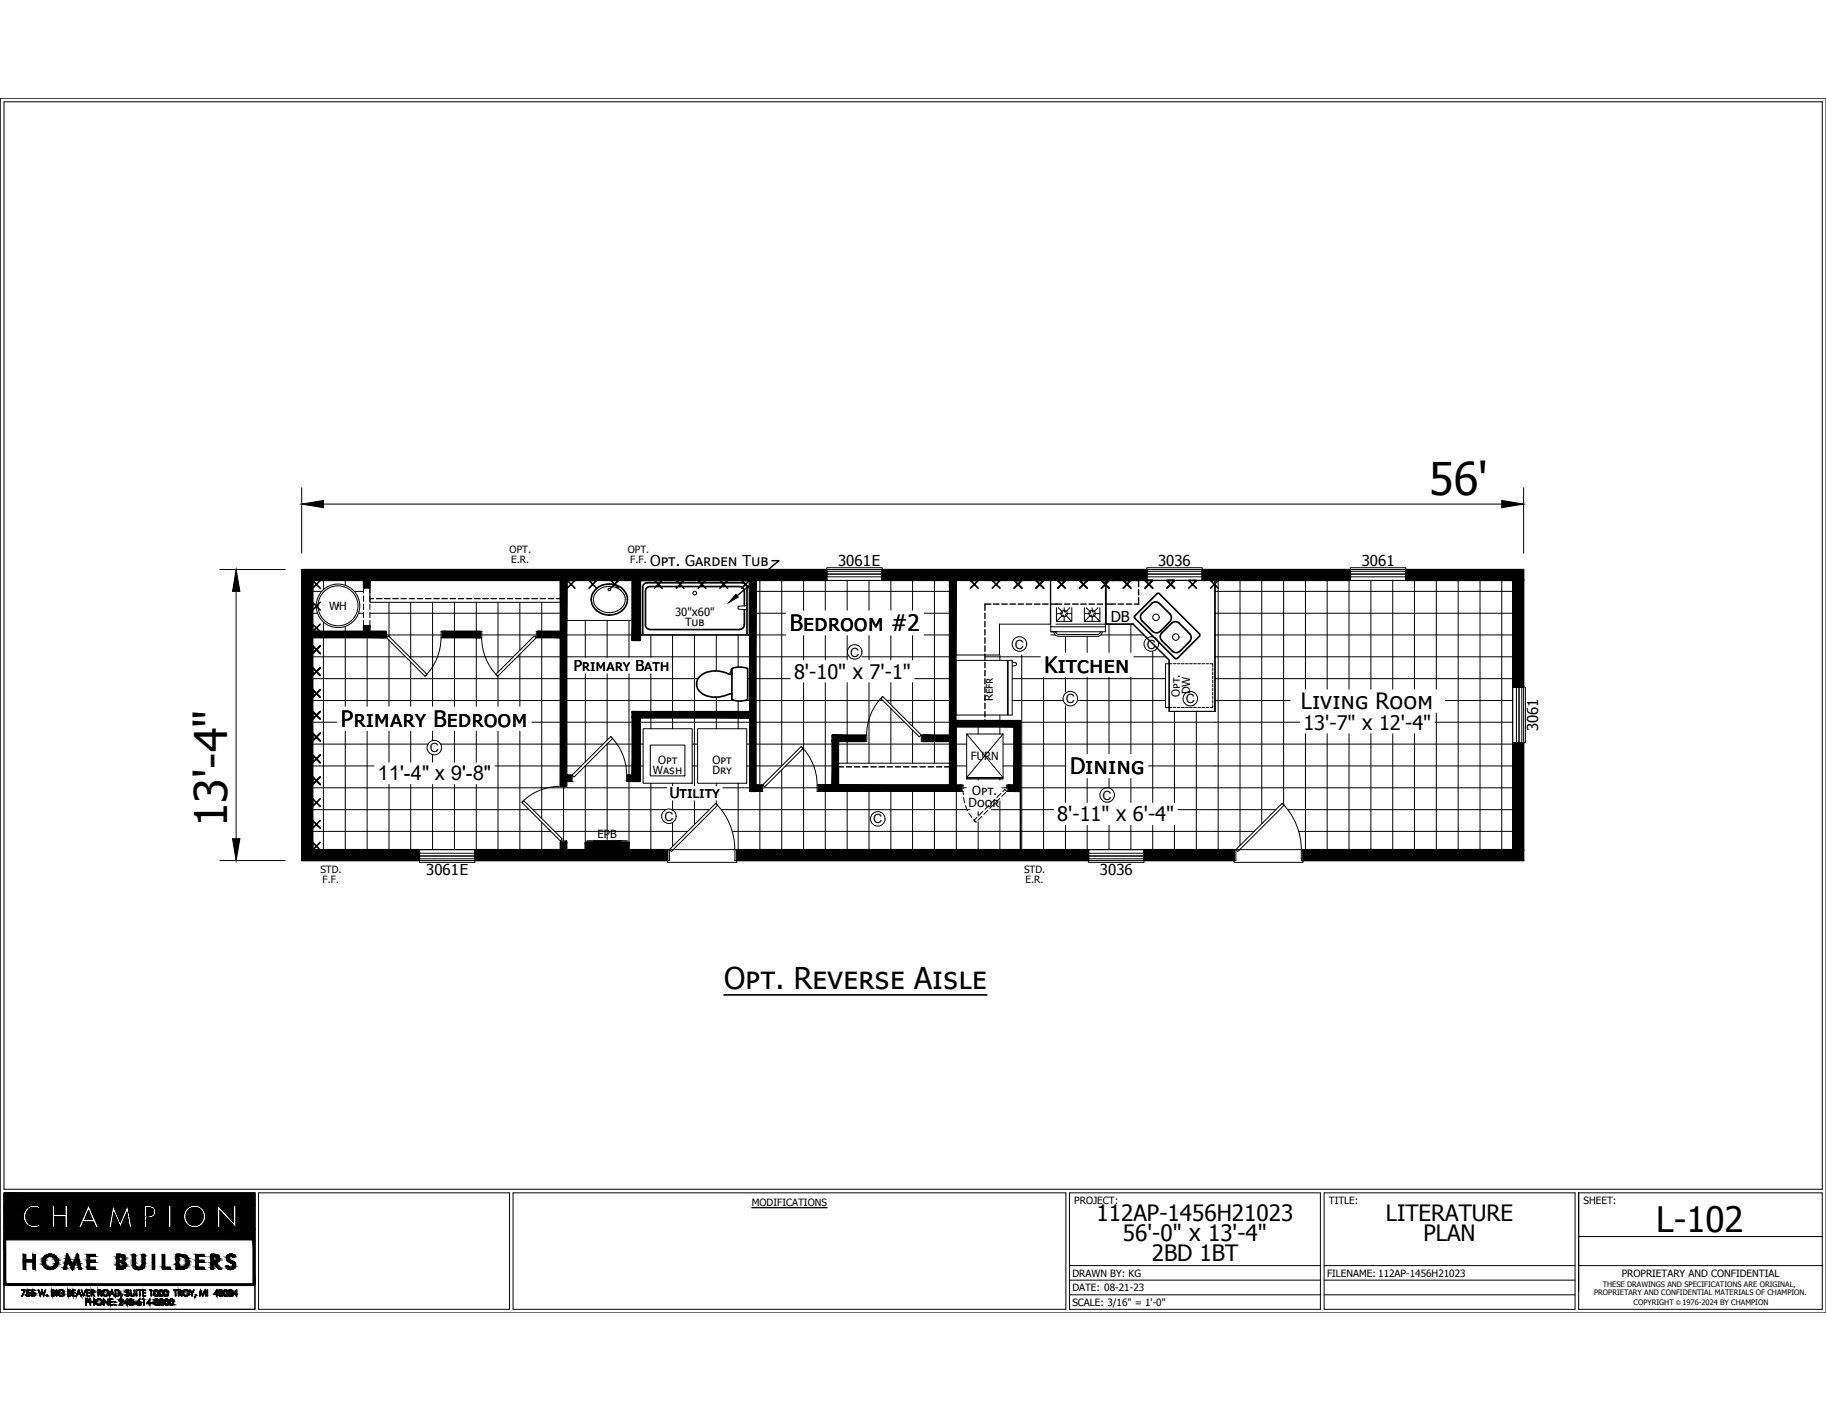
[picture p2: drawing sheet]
<svg xmlns="http://www.w3.org/2000/svg" width="279mm" height="216mm" viewBox="0 0 279 216" stroke-linecap="round" stroke-linejoin="round" font-family="sans-serif">
<defs><g id="words">
<g font-size="6.9">
<text x="218.7" y="75.7">56'</text>
<text x="34.7" y="126.6" transform="rotate(-90 34.7 126.6)">13'-4&quot;</text>
</g>
<text font-size="5.4" x="253.4" y="188.4">L-102</text>
<text font-size="4.6" x="110.8" y="151.3">Opt. Reverse Aisle</text>
<g font-size="3.4">
<text x="120.9" y="96.6">Bedroom #2</text>
<text x="159.8" y="103">Kitchen</text>
<text x="52.2" y="111.2">Primary Bedroom</text>
<text x="199.1" y="108.4">Living Room</text>
<text x="163.7" y="118.4">Dining</text>
<text x="167.8" y="186.8">112AP-1456H21023</text>
<text x="171.8" y="189.9">56'-0&quot; x 13'-4&quot;</text>
<text x="212" y="186.8">LITERATURE</text>
<text x="217.8" y="189.9">PLAN</text>
<text x="176.2" y="193">2BD 1BT</text>
</g>
<g font-size="3.1">
<text x="121.5" y="103.8">8'-10&quot; x 7'-1&quot;</text>
<text x="199.4" y="111.6">13'-7&quot; x 12'-4&quot;</text>
<text x="57.8" y="119.4">11'-4&quot; x 9'-8&quot;</text>
<text x="161.8" y="125.6">8'-11&quot; x 6'-4&quot;</text>
</g>
<g font-size="2.3">
<text x="99.5" y="86.6">Opt. Garden Tub</text>
<text x="128.2" y="86.6">3061E</text>
<text x="177.2" y="86.6">3036</text>
<text x="208.4" y="86.6">3061</text>
<text x="169.9" y="95.1">DB</text>
<text x="87.8" y="102.7">Primary Bath</text>
<text x="235.4" y="111.9" transform="rotate(-90 235.4 111.9)">3061</text>
<text x="102.5" y="122.1">Utility</text>
<text x="65.2" y="133.9">3061E</text>
<text x="168.3" y="133.9">3036</text>
</g>
<g font-size="1.9">
<text x="130.1" y="100.5">C</text>
<text x="155.3" y="99.3">C</text>
<text x="175.5" y="99.3">C</text>
<text x="163.1" y="107.6">C</text>
<text x="181.4" y="107.6">C</text>
<text x="65.8" y="115.1">C</text>
<text x="101.7" y="125.6">C</text>
<text x="148.2" y="123.5">Door</text>
<text x="148.8" y="121.6">Opt.</text>
<text x="168.7" y="122.3">C</text>
<text x="133.6" y="126">C</text>
</g>
<g font-size="1.7">
<text x="50.4" y="93.3">WH</text>
<text x="103.3" y="94.2">30&quot;x60&quot;</text>
<text x="104.8" y="95.8">Tub</text>
<text x="151.9" y="107.3" transform="rotate(-90 151.9 107.3)">Refr</text>
<text x="180.6" y="106.6" transform="rotate(-90 180.6 106.6)">Opt.</text>
<text x="182.1" y="106.3" transform="rotate(-90 182.1 106.3)">DW</text>
<text x="99.9" y="118.4">Wash</text>
<text x="100.7" y="116.9">Opt</text>
<text x="109" y="118.4">Dry</text>
<text x="109" y="116.9">Opt</text>
<text x="148.6" y="116.3">FURN</text>
<text x="91.4" y="128.3">EPB</text>
</g>
<g font-size="1.5">
<text x="78" y="84.7">OPT.</text>
<text x="78.2" y="86.1">E.R.</text>
<text x="96.1" y="84.7">OPT.</text>
<text x="96.4" y="86.1">F.F.</text>
<text x="49" y="133.6">STD.</text>
<text x="49.4" y="135.1">F.F.</text>
<text x="156.7" y="133.6">STD.</text>
<text x="156.9" y="135.1">E.R.</text>
<text x="115" y="184.5">MODIFICATIONS</text>
<text x="164.4" y="184.2">PROJECT:</text>
<text x="203.3" y="184.2">TITLE:</text>
<text x="242.3" y="184.2">SHEET:</text>
<text x="164.1" y="195.3">DRAWN BY: KG</text>
<text x="164.1" y="197.5">DATE: 08-21-23</text>
<text x="203.1" y="195.3">FILENAME: 112AP-1456H21023</text>
<text x="248.1" y="195.5">PROPRIETARY AND CONFIDENTIAL</text>
<text x="164.1" y="199.8">SCALE: 3/16&quot; = 1'-0&quot;</text>
</g>
<g font-size="1.1">
<text x="245.2" y="196.9">THESE DRAWINGS AND SPECIFICATIONS ARE ORIGINAL,</text>
<text x="243.9" y="198.1">PROPRIETARY AND CONFIDENTIAL MATERIALS OF CHAMPION.</text>
<text x="250" y="199.7">COPYRIGHT</text>
<text x="257.4" y="199.7">1976-2024 BY CHAMPION</text>
</g>
<text font-size=".9" x="256.5" y="199.7">©</text>
</g></defs>
<!-- layer: A-Area-Iden -->
<path d="M110.8 152.2h40.2" fill="none" stroke="#000" stroke-width=".25"/>
<!-- layer: L-Flor-Tile -->
<g fill="none" stroke="#000" stroke-width=".15">
<path d="M47.8 90.5h1.4M47.8 93.8h.8M49.5 88.8v1.4M49.5 95.2v1.4M49.5 97.6v32.4M52.8 88.8v.8M52.8 95.9v.7M52.8 97.6v10.5M54.2 90.5h1.4M54.9 93.8h.7M56.2 97.6v10.5M56.6 93.8h29.1"/>
<path d="M59.1 97.2h8.4M59.5 92.2v5.2M59.5 97.9v10.2M62.8 92.2v8.5M66.2 92.2v15.9M69.5 92.2v4.4M69.5 97.6v10.5M72.9 92.2v4.4M72.9 97.6v10.5M73.7 97.2h8.4M76.2 92.2v10.6M79.5 92.2v7.3"/>
<path d="M82.9 92.2v4.4M82.9 97.6v27.6M86.7 97.2h10M89.6 94.9v5.7M92.9 94.9v5.7M96.2 94.9v5.7M99.6 97.2v3.4M102.9 97.2v11.7M106.3 97.2v11.7M109.6 97.2v5.5M112.9 97.2v4.9M115.7 97.2h4.5"/>
<path d="M115.7 90.5h29.6M115.7 93.8h4.5M116.3 88.8v31.3M119.6 88.8v28.4h-3.9M123 88.8v4.6M123 97.3v3.7M126.3 88.8v4.6M126.3 97.3v3.7M129.6 88.8v4.6M129.6 97.3v3.7M133 88.8v4.6M133 97.3v3.7"/>
<path d="M136.3 88.8v4.6M136.3 97.3v3.7M139.6 88.8v4.6M139.6 97.3v3.7M141.4 97.2h3.9M141.4 93.8h3.9M143 88.8v23.7M160.8 97.2h.7M161.6 95.5h8.5M163 97.4v2.4M166.3 97.4v2.4M168.5 97.2h6.5"/>
<path d="M169.7 95.5v4.3M173 95.5v4.3M176.4 99.7v23.1M185.9 97.2h45.6M185.9 90.5h45.6M185.9 93.8h45.6M186.4 88.8v41.2M189.7 88.8v40.6M193.1 88.8v37.2M196.4 88.8v34.3M199.7 88.8v16.7M203.1 88.8v16.7"/>
<path d="M206.4 88.8v16.7M209.8 88.8v16.7M213.1 88.8v16.7M216.4 88.8v16.7M219.8 88.8v16.7M223.1 88.8v41.2M226.5 88.8v41.2M229.8 88.8v41.2M47.8 100.5h14.3M47.8 103.8h37.9M47.8 107.2h37.9M47.8 110.5h3.7"/>
<path d="M47.8 113.9h17.7M47.8 117.2h9.4M52.8 111.9v18.1M56.2 111.9v18.1M59.5 111.9v4.7M62.7 100.5h15.8M62.8 101.3v6.8M62.8 111.9v4.7M66.2 111.9v1.4M66.2 115.5v1.1M67.4 113.9h18.3M69.5 111.9v4.7"/>
<path d="M72.9 111.9v4.7M75.7 117.2h10M76.2 103.4v4.7M76.2 111.9v18.1M79.1 100.5h6.6M79.5 100.1v8M79.5 111.9v18.1M81.4 110.5h4.3M86.7 100.5h28M86.7 103.8h20.1M86.7 107.2h25.7M86.7 110.5h10"/>
<path d="M86.7 113.9h5.6M86.7 117.2h2.2M89.5 117.2h7.2M89.6 103.1v13.5M89.6 117.2v11.7M92.9 113.9h3.8M92.9 103.1v10.1M92.9 113.8v14.7M96.2 103.1v15.5M96.2 119.6v9.3M98 110.5h16.7M98 113.9h.4"/>
<path d="M98 117.2h.4M99.6 103.1v5.8M99.6 109.8v1.7M99.6 119.8v10.2M102.9 109.8v1.7M102.9 119.8v.4M105.9 113.9h.8M105.9 117.2h.8M106.3 109.8v10.4M109.6 106.7v2.2M109.6 109.8v1.7M109.6 119.8v.4"/>
<path d="M112.9 107.3v1.6M112.9 109.8v1.7M112.9 119.8v10.2M114 107.2h.7M114.3 113.9h.4M114.3 117.2h.4M114.4 103.8h.3M115.7 100.5h14M115.7 103.8h5.2M115.7 107.2h19.4M115.7 110.5h22.7M115.7 113.9h11.6"/>
<path d="M119.6 117.8v12.2M120.2 117.2h7.1M123 104.5v25.5M126.3 104.5v15.6M128.3 113.9h17M129.6 104.5v8M129.6 113.5v3.3M131.9 100.5h13.4M133 104.5v12.3M135.7 107.2h9.6M136.3 104.5v3.3M136.3 108.4v8.4"/>
<path d="M139 110.5h6.3M139.6 104.5v6.6M139.6 111.7v5.1M140 103.8h5.3M143 113.5v3.3M146.3 113.9h1.6M146.3 117.2h1.6M146.3 111.2v8.9M149.7 111.2v1.1M149.7 119.2v.2M150.7 100.5h8.5M153 100.2v.8"/>
<path d="M153 109.4v.8M153 111.2v1.1M153 119.2v.2M153.5 113.9h1.7M153.5 117.2h1.7M154.9 103.8h23.4M154.9 107.2h7.8M156.1 110.5h42.7M156.1 113.9h75.4M156.1 117.2h7M156.3 100.2v29.8M159.7 103.6v26.4"/>
<path d="M163 103.6v2.2M163 108v14.8M164.9 107.2h13.4M166.3 103.6v11.7M166.3 119.1v3.7M169.7 103.6v11.7M169.7 119.1v1.5M173 103.6v11.7M173 119.1v3.7M173.5 100.5h4.9M175.7 117.2h55.8M179.7 108.9v13.9"/>
<path d="M183 108.9v21.1M185.9 100.5h45.6M185.9 103.8h45.6M185.9 107.2h11.5M199.7 112.3v17.7M203.1 112.3v17.7M206.4 112.3v17.7M209.8 112.3v17.7M213.1 112.3v17.7M216.4 112.3v17.7M219.6 110.5h11.9M219.8 109.1v20.9"/>
<path d="M221.1 107.2h10.4M47.8 120.5h54.2M47.8 123.9h33.1M47.8 127.2h36.5M59.5 120v10M62.8 120v10M66.2 120v10M69.5 120v10M72.9 120v10M81.5 123.9h20.4M82.9 125.8v4.2M84.9 127.2h20.3"/>
<path d="M86.2 120.3v8.4M102.8 123.9h5.7M102.9 122.5v1.4M102.9 125.9v3.6M106.3 122.5v3.7M109.6 122.5v.5M110.4 123.9h38M110.6 120.5h4.1M112.1 127.2h79.8M116.3 121.1v8.9M116.7 120.5h8.3M126.3 121.1v8.9"/>
<path d="M129.6 121.1v8.9M133 121.1v8.9M136.3 121.1v8.9M139.6 121.1v8.9M143 121.1v8.9M146.3 121.1v8.9M147.4 120.5h.4M149.7 124.2v.7M149.7 125.8v4.2M151.7 123.9h9.5M153 122.6v7.4M153.3 120.5h.8"/>
<path d="M156.1 120.5h75.4M163 126.3v3.7M166.3 126.3v3.7M169.7 122.7v.1M169.7 126.3v3.7M173 126.3v3.7M176.4 126.3v3.7M179.7 126.3v3.7M180.3 123.9h14.9M197 123.9h34.5M198.7 127.2h32.8"/>
</g>
<!-- layer: A-Wall -->
<g fill="#000" stroke="#000" stroke-width=".15">
<path d="M46.2 88.8v41.2l1.5-41.2zM47.7 88.8v41.2h-1.5z"/>
<path d="M47.7 88.8v41.2l.1-41.2zM47.8 88.8v41.2h-.1z"/>
<path d="M47.8 96.8v.7h11.1zM47.8 96.8h11.1v.7z"/>
<path d="M47.8 96.6v.2h11.1zM47.8 96.6h11.1v.2z"/>
<path d="M47.8 97.5v.1h11.1zM47.8 97.5h11.1v.1z"/>
<path d="M55.8 88.8l-.2 1.1h.2zM55.6 88.8h.2l-.2 1.1z"/>
<path d="M55.8 95.8l-.2 .8h.2zM55.6 95.8h.2l-.2 .8z"/>
<path d="M56.5 88.8l-.7 1.1h.7zM55.8 88.8h.7l-.7 1.1z"/>
<path d="M56.5 95.8l-.7 .8h.7zM55.8 95.8h.7l-.7 .8z"/>
<path d="M56.6 88.8l-.1 1.1h.1zM56.5 88.8h.1l-.1 1.1z"/>
<path d="M56.6 95.8l-.1 .8h.1zM56.5 95.8h.1l-.1 .8z"/>
<path d="M67.7 96.8v.7h5.8zM67.7 96.8h5.8v.7z"/>
<path d="M67.7 96.6v.2h5.8zM67.7 96.6h5.8v.2z"/>
<path d="M67.7 97.5v.1h5.8zM67.7 97.5h5.8v.1z"/>
<path d="M82.3 96.8v.7h3.4zM82.3 96.8h3.4v.7z"/>
<path d="M82.3 96.6v.2h3.4zM82.3 96.6h3.4v.2z"/>
<path d="M82.3 97.5v.1h3.4zM82.3 97.5h3.4v.1z"/>
<path d="M96.7 88.8v9.2l.2-9.2zM96.9 88.8v9.2h-.2z"/>
<path d="M96.9 88.8v9.2l.9-9.2zM97.8 88.8v9.2h-.9z"/>
<path d="M97.8 88.8v9.2l.2-9.2zM98 88.8v9.2h-.2z"/>
<path d="M114.7 88.8v32.3l.1-32.3zM114.8 88.8v32.3h-.1z"/>
<path d="M114.8 88.8v32.3l.7-32.3zM115.5 88.8v32.3h-.7z"/>
<path d="M115.5 88.8v32.3l.2-32.3zM115.7 88.8v32.3h-.2z"/>
<path d="M46.2 87.1l80.3 1.6v-1.6zM46.2 87.1l80.3 1.6h-80.3z"/>
<path d="M46.2 88.7l80.3 .1v-.1zM46.2 88.7l80.3 .1h-80.3z"/>
<path d="M135 87.1l40.5 1.6v-1.6zM135 87.1l40.5 1.6h-40.5z"/>
<path d="M135 88.7l40.5 .1v-.1zM135 88.7l40.5 .1h-40.5z"/>
<path d="M184 87.1l22.6 1.6v-1.6zM184 87.1l22.6 1.6h-22.6z"/>
<path d="M184 88.7l22.6 .1v-.1zM184 88.7l22.6 .1h-22.6z"/>
<path d="M215.1 87.1l18 1.6v-1.6zM215.1 87.1l18 1.6h-18z"/>
<path d="M215.1 88.7l18 .1v-.1zM215.1 88.7l18 .1h-18z"/>
<path d="M86.7 118.7l.6 .7v-.7zM86.7 118.7l.6 .7h-.6z"/>
<path d="M86.7 119.4l.6 .2v-.2zM86.7 119.4l.6 .2h-.6z"/>
<path d="M86.7 118.6l.6 .1v-.1zM86.7 118.6l.6 .1h-.6z"/>
<path d="M96.1 118.7l.6 .7v-.7zM96.1 118.7l.6 .7h-.6z"/>
<path d="M96.1 119.4l.6 .2v-.2zM96.1 119.4l.6 .2h-.6z"/>
<path d="M96.1 118.6l.6 .1v-.1zM96.1 118.6l.6 .1h-.6z"/>
<path d="M96.7 109.8v9.8l.2-9.8zM96.9 109.8v9.8h-.2z"/>
<path d="M96.9 109.8v9.8l.9-9.8zM97.8 109.8v9.8h-.9z"/>
<path d="M97.8 109.8v9.8l.2-9.8zM98 109.8v9.8h-.2z"/>
<path d="M96.7 109l18 .7v-.7zM96.7 109l18 .7h-18z"/>
<path d="M96.7 109.7l18 .1v-.1zM96.7 109.7l18 .1h-18z"/>
<path d="M96.7 108.9l18 .1v-.1zM96.7 108.9l18 .1h-18z"/>
<path d="M127.3 112.6l5.1 .7v-.7zM127.3 112.6l5.1 .7h-5.1z"/>
<path d="M127.3 113.3l5.1 .2v-.2zM127.3 113.3l5.1 .2h-5.1z"/>
<path d="M127.3 112.5l5.1 .1v-.1zM127.3 112.5l5.1 .1h-5.1z"/>
<path d="M141.2 112.6l4.1 .7v-.7zM141.2 112.6l4.1 .7h-4.1z"/>
<path d="M141.2 113.3l4.1 .2v-.2zM141.2 113.3l4.1 .2h-4.1z"/>
<path d="M141.2 112.5l4.1 .1v-.1zM141.2 112.5l4.1 .1h-4.1z"/>
<path d="M146.3 110.4l9.8 .7v-.7zM146.3 110.4l9.8 .7h-9.8z"/>
<path d="M146.3 111.1l9.8 .1v-.1zM146.3 111.1l9.8 .1h-9.8z"/>
<path d="M146.3 110.2l9.8 .2v-.2zM146.3 110.2l9.8 .2h-9.8z"/>
<path d="M231.6 88.8l-.1 16.4h.1zM231.5 88.8h.1l-.1 16.4z"/>
<path d="M233.1 88.8l-1.5 16.4h1.5zM231.6 88.8h1.5l-1.5 16.4z"/>
<path d="M46.2 130.1v1.6h18zM46.2 130.1h18v1.6z"/>
<path d="M46.2 130v.1h18zM46.2 130h18v.1z"/>
<path d="M72.7 130.1v1.6h29.5zM72.7 130.1h29.5v1.6z"/>
<path d="M72.7 130v.1h29.5zM72.7 130h29.5v.1z"/>
<path d="M85.9 88.8l-.2 31.3h.2zM85.7 88.8h.2l-.2 31.3z"/>
<path d="M85.9 128.9l-.2 1.1h.2zM85.7 128.9h.2l-.2 1.1z"/>
<path d="M86.6 88.8l-.7 31.3h.7zM85.9 88.8h.7l-.7 31.3z"/>
<path d="M86.6 128.9l-.7 1.1h.7zM85.9 128.9h.7l-.7 1.1z"/>
<path d="M86.7 88.8l-.1 31.3h.1zM86.6 88.8h.1l-.1 31.3z"/>
<path d="M86.7 128.9l-.1 1.1h.1zM86.6 128.9h.1l-.1 1.1z"/>
<path d="M89.6 129v1h6.6zM89.6 129h6.6v1z"/>
<path d="M89.6 128.9v.1h6.6zM89.6 128.9h6.6v.1z"/>
<path d="M112.7 130.1v1.6h53.9zM112.7 130.1h53.9v1.6z"/>
<path d="M112.7 130v.1h53.9zM112.7 130h53.9v.1z"/>
<path d="M115.7 120.3v.7h.8zM115.7 120.3h.8v.7z"/>
<path d="M115.7 120.1v.2h.8zM115.7 120.1h.8v.2z"/>
<path d="M115.7 121v.1h.8zM115.7 121h.8v.1z"/>
<path d="M125.2 120.3v.7h22zM125.2 120.3h22v.7z"/>
<path d="M125.2 120.1v.2h22zM125.2 120.1h22v.2z"/>
<path d="M125.2 121v.1h22zM125.2 121h22v.1z"/>
<path d="M127.5 113.5l-.2 6.6h.2zM127.3 113.5h.2l-.2 6.6z"/>
<path d="M128.2 113.5l-.7 6.6h.7zM127.5 113.5h.7l-.7 6.6z"/>
<path d="M128.3 113.5l-.1 6.6h.1zM128.2 113.5h.1l-.1 6.6z"/>
<path d="M145.4 88.8l-.1 31.3h.1zM145.3 88.8h.1l-.1 31.3z"/>
<path d="M146.1 88.8l-.7 31.3h.7zM145.4 88.8h.7l-.7 31.3z"/>
<path d="M146.3 88.8l-.2 31.3h.2zM146.1 88.8h.2l-.2 31.3z"/>
<path d="M154.3 120.3v.7h.9zM154.3 120.3h.9v.7z"/>
<path d="M154.3 120.1v.2h.9zM154.3 120.1h.9v.2z"/>
<path d="M154.3 121v.1h.9zM154.3 121h.9v.1z"/>
<path d="M155.3 111.2l-.1 9.9h.1zM155.2 111.2h.1l-.1 9.9z"/>
<path d="M156 111.2l-.7 9.9h.7zM155.3 111.2h.7l-.7 9.9z"/>
<path d="M156.1 111.2l-.1 9.9h.1zM156 111.2h.1l-.1 9.9z"/>
<path d="M175 130.1v1.6h13.8zM175 130.1h13.8v1.6z"/>
<path d="M175 130v.1h13.8zM175 130h13.8v.1z"/>
<path d="M199.4 130.1v1.6h33.7zM199.4 130.1h33.7v1.6z"/>
<path d="M199.4 130v.1h33.7zM199.4 130h33.7v.1z"/>
<path d="M231.6 113.6l-.1 16.4h.1zM231.5 113.6h.1l-.1 16.4z"/>
<path d="M233.1 113.6l-1.5 16.4h1.5zM231.6 113.6h1.5l-1.5 16.4z"/>
</g>
<g fill="none" stroke="#000" stroke-width=".21">
<path d="M46.2 87.1h80.3v1.6h-80.3zM46.2 88.7h80.3v.1h-80.3zM46.2 88.8h1.5v41.2h-1.5zM47.7 88.8h.1v41.2h-.1zM47.8 96.8h11.1v.7h-11.1zM47.8 96.6h11.1v.2h-11.1zM55.6 95.8h.2v.8h-.2zM55.6 88.8h.2v1.1h-.2zM55.8 95.8h.7v.8h-.7zM55.8 88.8h.7v1.1h-.7zM67.7 96.8h5.8v.7h-5.8zM67.7 96.6h5.8v.2h-5.8z"/>
<path d="M82.3 96.8h3.4v.7h-3.4zM82.3 96.6h3.4v.2h-3.4zM85.7 88.8h.2v31.3h-.2zM85.9 88.8h.7v31.3h-.7zM96.9 88.8h.9v9.2h-.9zM97.8 88.8h.2v9.2h-.2zM114.8 88.8h.7v32.3h-.7zM115.5 88.8h.2v32.3h-.2zM135 87.1h40.5v1.6h-40.5zM135 88.7h40.5v.1h-40.5zM145.3 88.8h.1v31.3h-.1zM145.4 88.8h.7v31.3h-.7z"/>
<path d="M184 87.1h22.6v1.6h-22.6zM184 88.7h22.6v.1h-22.6zM215.1 87.1h18v1.6h-18zM215.1 88.7h18v.1h-18zM231.5 88.8h.1v16.4h-.1zM231.6 88.8h1.5v16.4h-1.5zM86.7 118.7h.6v.7h-.6zM86.7 119.4h.6v.2h-.6zM96.1 118.7h.6v.7h-.6zM96.1 119.4h.6v.2h-.6zM96.7 109h18v.7h-18zM96.7 109.7h18v.1h-18z"/>
<path d="M96.9 109.8h.9v9.8h-.9zM97.8 109.8h.2v9.8h-.2zM127.3 112.6h5.1v.7h-5.1zM127.3 113.3h5.1v.2h-5.1zM127.3 113.5h.2v6.6h-.2zM127.5 113.5h.7v6.6h-.7zM141.2 112.6h4.1v.7h-4.1zM141.2 113.3h4.1v.2h-4.1zM146.3 110.4h9.8v.7h-9.8zM146.3 111.1h9.8v.1h-9.8zM155.2 111.2h.1v9.9h-.1zM155.3 111.2h.7v9.9h-.7z"/>
<path d="M231.5 113.6h.1v16.4h-.1zM231.6 113.6h1.5v16.4h-1.5zM46.2 130.1h18v1.6h-18zM46.2 130h18v.1h-18zM72.7 130.1h29.5v1.6h-29.5zM72.7 130h29.5v.1h-29.5zM85.7 128.9h.2v1.1h-.2zM85.9 128.9h.7v1.1h-.7zM89.6 129h6.6v1h-6.6zM89.6 128.9h6.6v.1h-6.6zM112.7 130.1h53.9v1.6h-53.9zM112.7 130h53.9v.1h-53.9z"/>
<path d="M115.7 120.3h.8v.7h-.8zM115.7 120.1h.8v.2h-.8zM125.2 120.3h22v.7h-22zM125.2 120.1h22v.2h-22zM154.3 120.3h.9v.7h-.9zM154.3 120.1h.9v.2h-.9zM175 130.1h13.8v1.6h-13.8zM175 130h13.8v.1h-13.8zM199.4 130.1h33.7v1.6h-33.7zM199.4 130h33.7v.1h-33.7z"/>
</g>
<!-- layer: L-Anno-Dims -->
<g fill="none" stroke="#000" stroke-width=".15">
<path d="M46.2 74.6v10M49.5 77.1h180.3M233.1 74.6v10M33.6 87.1h10M36.1 90.5v37.8M33.6 131.7h10"/>
<circle cx="130.8" cy="99.7" r="1.11"/>
<circle cx="156" cy="98.5" r="1.11"/>
<circle cx="176.2" cy="98.5" r="1.11"/>
<circle cx="66.5" cy="114.4" r="1.11"/>
<circle cx="163.8" cy="106.9" r="1.11"/>
<circle cx="182.1" cy="106.9" r="1.11"/>
<circle cx="102.4" cy="124.9" r="1.11"/>
<circle cx="134.3" cy="125.3" r="1.11"/>
<circle cx="169.4" cy="121.6" r="1.11"/>
</g>
<path d="M46.2 77.1l3.3-.5v1.1zM229.8 76.6l3.3 .5-3.3 .6zM36.1 87.1l.6 3.4h-1.1zM112.6 90.9l.4 .5-1.5 .8zM35.6 128.3h1.1l-.6 3.4z" fill="#000" stroke="#000" stroke-width=".15"/>
<!-- layer: A-Wall -->
<g fill="none" stroke="#000" stroke-width=".15">
<path d="M47.8 97.5h11.1v.1h-11.1zM56.5 95.8h.1v.8h-.1zM56.5 88.8h.1v1.1h-.1zM67.7 97.5h5.8v.1h-5.8zM82.3 97.5h3.4v.1h-3.4zM86.6 88.8h.1v31.3h-.1zM96.7 88.8h.2v9.2h-.2zM114.7 88.8h.1v32.3h-.1zM146.1 88.8h.2v31.3h-.2zM86.7 118.6h.6v.1h-.6zM96.1 118.6h.6v.1h-.6zM96.7 109.8h.2v9.8h-.2z"/>
<path d="M96.7 108.9h18v.1h-18zM127.3 112.5h5.1v.1h-5.1zM128.2 113.5h.1v6.6h-.1zM141.2 112.5h4.1v.1h-4.1zM146.3 110.2h9.8v.2h-9.8zM156 111.2h.1v9.9h-.1zM86.6 128.9h.1v1.1h-.1zM115.7 121h.8v.1h-.8zM125.2 121h22v.1h-22zM154.3 121h.9v.1h-.9z"/>
</g>
<!-- layer: A-Case-Ctop -->
<path d="M86.7 88.8h10v6.1h-10zM146.3 88.8h14.4v6.7h-7.8v4.7h-6.6zM169.2 95.5h4.2l5.5 5.5v7.9v-7.9l-5.5-5.5zM169.2 95.5h.1M169.2 95.5v-6.7v6.7M173.4 95.5h.1M185.9 88.8h-16.7h16.7v20.1h-7v-7.9l-5.5-5.5h-4.2v-6.7h16.7v20.1M185.9 88.8h.1M185.9 88.8v20.1M185.9 108.9h-7h7" fill="none" stroke="#000" stroke-width=".15"/>
<!-- layer: A-Door -->
<g fill="none" stroke="#000" stroke-width=".15">
<path d="M58.9 96.6h.2v1h-.2zM59.1 97.6l.3-.3 5.9 5.9-.3 .3zM67.5 97.6a8.4 8.4 0 0 1-2.5 5.9M67.5 96.6h.2v1h-.2zM73.5 96.6h.2v1h-.2zM73.7 97.6a8.4 8.4 0 0 0 2.4 5.9M82.1 96.6h.2v1h-.2zM75.9 103.2l5.9-5.9 .3 .3-5.9 5.9zM87.3 118.6h.2v1h-.2zM93.4 112.7a8.4 8.4 0 0 1 2.5 5.9M93.5 112.7l.2 .3-5.9 5.9-.3-.3zM95.9 118.6h.2v1h-.2z"/>
<path d="M122.6 114.2a8.4 8.4 0 0 1 2.4 5.9M122.6 114.2l.3 .3-5.9 5.9-.3-.3zM132.4 112.5h.2v1h-.2zM134.8 106.9l.3-.3 5.9 5.9-.3 .3zM135.1 106.6a8.4 8.4 0 0 0-2.5 5.9M141 112.5h.2v1h-.2zM79.8 122.8l.3-.3 5.9 5.9-.3 .3zM85.7 120.3a8.4 8.4 0 0 0-5.9 2.5M85.7 128.7h1v.2h-1zM85.7 120.1h1v.2h-1zM102.2 130h.2v1.7h-.2zM102.2 131.7v.3h10.5v-.3"/>
<path d="M102.4 130h10.1M109.5 122.9a10 10 0 0 1 2.9 7.1M109.5 122.9l.3 .3-7.1 7.1-.3-.3zM112.5 130h.2v1.7h-.2zM116.5 120.1h.2v1h-.2zM125 120.1h.2v1h-.2zM147.2 120.7v-.6h.2v.6M147.2 121.1h.2v.5M147.4 122l.2 .9M147.7 123.3l.3 .7M148.3 124.4l.4 .7M149 125.4l.3 .4"/>
<path d="M149.3 125.8h.1M149.5 125.1l-.5 .4 .2 .2M150.2 124.9l-.6 .6M150.4 124.2l-.6 .6M151.2 124l-.7 .6M151.3 123.3l-.6 .5M152.1 123.1l-.7 .6M152.2 122.3l-.6 .6M153 122.2l-.6 .6M153.1 121.4l-.6 .6M153.9 121.3l-.6 .6M154.1 120.7v-.6h.2v.6"/>
<path d="M154.3 121.1h-.2l-.3-.3-.4 .3M188.8 130h.3v1.7h-.3zM188.8 131.7v.3h10.6v-.3M189.1 130h10M196.2 122.9a10 10 0 0 1 2.9 7.1M196.2 122.9l.3 .3-7.1 7.1-.3-.3zM199.1 130h.3v1.7h-.3z"/>
</g>
<!-- layer: A-Flor-Case-Ovhd -->
<g fill="none" stroke="#000" stroke-width=".21">
<path d="M150.7 93.8v.9M150.7 95.1v.8M150.7 96.3v.9M150.7 97.6v.8M150.7 98.8v.9M151.6 92.4h-.9v1M152 92.4h.9M153.3 92.4h.8M154.5 92.4h.9M155.8 92.4h.8M157 92.4h.9M158.3 92.4h.8"/>
<path d="M159.5 92.4h.9M160.8 92.4h1.7M162.9 92.4h.8M164.1 92.4h.9M165.4 92.4h.8M166.6 92.4h.9M167.9 92.4h.8M169.1 92.4h1.6M170.1 88.8h.6M171.1 92.4h.8M171.1 88.8h.8M172.3 92.4h.9"/>
<path d="M172.3 88.8h.9M173.6 88.8h.6v1M174.2 91.5v.9h-.6M174.2 90.2v.8M150.7 100.1v.8M150.7 101.3v.9M150.7 102.6v.8M150.7 103.8v.9M150.7 105.1v.8M150.7 106.3v.9M150.7 107.6v.8M150.7 108.9v.8"/>
<path d="M150.7 110.1v1"/>
</g>
<!-- layer: A-Glaz -->
<g fill="none" stroke="#000" stroke-width=".15">
<path d="M126.5 87.1h8.5v1.7h-8.5zM126.5 87.4h8.5v.4h-8.5zM126.5 87.8h8.5v.5h-8.5zM126.5 87.1v-.2h8.5v.2M126.5 88.8h8.5M175.5 87.1h8.5v1.7h-8.5zM175.5 87.4h8.5v.4h-8.5zM175.5 87.8h8.5v.5h-8.5zM175.5 87.1v-.2h8.5v.2M175.5 88.8h8.5M206.6 87.1h8.5v1.7h-8.5zM206.6 87.4h8.5v.4h-8.5z"/>
<path d="M206.6 87.8h8.5v.5h-8.5zM206.6 87.1v-.2h8.5v.2M206.6 88.8h8.5M231.5 105.2h1.6v8.4h-1.6zM231.5 105.2v8.4M232 105.2h.4v8.4h-.4zM232.4 105.2h.5v8.4h-.5zM233.1 105.2h.3v8.4h-.3M64.2 130h8.5v1.7h-8.5zM64.2 131h8.5v.4h-8.5zM64.2 130.6h8.5v.4h-8.5zM64.2 131.7v.3h8.5v-.3"/>
<path d="M64.2 130h8.5M166.6 130h8.4v1.7h-8.4zM166.6 131h8.4v.4h-8.4zM166.6 130.6h8.4v.4h-8.4zM166.6 131.7v.3h8.4v-.3M166.6 130h8.4"/>
</g>
<!-- layer: L-Anno-Dims -->
<g fill="none" stroke="#000" stroke-width=".25">
<path d="M49 88.8l-1.2 1.2v-1.2l1.2 1.2M49 92.2l-1.2 1.1v-1.1l1.2 1.1M49 95.5l-1.2 1.2v-1.2l1.2 1.2M49 98.8l-1.2 1.2v-1.2l1.2 1.2M86.8 90l1.2-1.2h-1.2l1.2 1.2M90.1 90l1.2-1.2h-1.2l1.2 1.2M93.5 90l1.1-1.2h-1.1l1.1 1.2M96.8 90l1.2-1.2h-1.2l1.2 1.2M100.1 90l1.2-1.2h-1.2l1.2 1.2M103.5 90l1.1-1.2h-1.1l1.1 1.2M106.8 90l1.2-1.2h-1.2l1.2 1.2M110.2 90l1.1-1.2h-1.1l1.1 1.2"/>
<path d="M113.5 90l1.2-1.2h-1.2l1.2 1.2M148.5 90l1.2-1.2h-1.2l1.2 1.2M151.8 90l1.2-1.2h-1.2l1.2 1.2M155.2 90l1.2-1.2h-1.2l1.2 1.2M158.5 90l1.2-1.2h-1.2l1.2 1.2M161.8 90l1.2-1.2h-1.2l1.2 1.2M165.2 90l1.2-1.2h-1.2l1.2 1.2M168.5 90l1.2-1.2h-1.2l1.2 1.2M171.9 90l1.1-1.2h-1.1l1.1 1.2M175.2 90l1.2-1.2h-1.2l1.2 1.2M178.5 90l1.2-1.2h-1.2l1.2 1.2M181.9 90l1.2-1.2h-1.2l1.2 1.2"/>
<path d="M185.2 90l1.2-1.2h-1.2l1.2 1.2M49 102.2l-1.2 1.2v-1.2l1.2 1.2M49 105.5l-1.2 1.2v-1.2l1.2 1.2M49 108.9l-1.2 1.1v-1.1l1.2 1.1M49 112.2l-1.2 1.2v-1.2l1.2 1.2M49 115.5l-1.2 1.2v-1.2l1.2 1.2M49 118.9l-1.2 1.2v-1.2l1.2 1.2M49 122.2l-1.2 1.2v-1.2l1.2 1.2M49 125.5l-1.2 1.2v-1.2l1.2 1.2M49 128.9l-1.2 1.2v-1.2l1.2 1.2"/>
</g>
<!-- layer: A-Open -->
<path d="M55.6 90.8v-.9h1v.9M55.6 94.9v.9h1v-.9M55.6 91.2v.8M55.6 92.4v.9M55.6 93.7v.8M56.6 91.2v.8M56.6 92.4v.9M56.6 93.7v.8" fill="none" stroke="#000" stroke-width=".15"/>
<!-- layer: 0 -->
<g fill="none" stroke="#000" stroke-width=".15">
<path d="M0 15h279.4v185.9h-279.4zM.6 15.6h278.2v166.4h-278.2zM91.5 93.1a2.72 2.72 0 0 0 2.7 .5M94.2 89.9a2.35 2.35 0 0 0-3.4 2.1l.3 .7 .4 .4M94.2 89.9a1.87 1.87 0 0 1 1.4 1.4 1.87 1.87 0 0 1-.6 1.8M95 93.1l-.8 .5M114.3 92.7l-1.3 .1-.1 .2 .1 .2 1.3 .1M160.8 88.8h8.3v7.9h-8.3zM160.8 95.9h8.3M161.2 96.7a.69 .69 0 0 0 .7 .6M161.5 96.7l.1 .2 .3 .2M161.6 93v2.1"/>
<path d="M161.6 95.1h2.4M161.6 93.9h.8M161.9 93l.7 .7-.2 .2M162.5 94.2l.2-.1 .1 .2M162.5 94.2l-.9 .9M162.8 93v.5M162.8 94.3v.8M163.2 93.9l-.1 .1v.2l.9 .9M163.2 93.9h.8M163.7 93l-.6 .6h-.2l-.1-.1M164 93v2.1M165.9 95.1h2.4"/>
<path d="M165.9 93.9h.8M165.9 93v2.1M166.2 93l.7 .7-.2 .2M167.1 94.3l-.1-.2-.2 .1-.9 .9M167.1 93v.5M167.1 94.3v.8M167.4 94.2l.9 .9M167.5 93.9l-.2 .1 .1 .2M167.5 93.9h.8M168 93l-.7 .6-.2-.1M168.3 93v2.1M168.4 96.7l-.2 .3-.2 .1h-6.1"/>
<path d="M168.7 96.7a.69 .69 0 0 1-.7 .6l-6.1 .1M98.4 111.5h7.5v8.3h-7.5zM99.5 114h5.3v4.7h-5.3zM106.7 111.5h7.6v8.3h-7.6zM111.8 102.8l-.1 .1 .1 .2M111.8 102.8v-.3h.2v.6h-.2M146.3 101h7.9v8.4h-7.9zM147.9 112.3l5.6 6.7h-5.6l5.6-6.7M147.9 119v-6.7h5.6v6.7M147.9 119h5.6v.2h-5.6zM154.3 101h.6v8.4h-.6zM154.9 101.3l.5 .1"/>
<path d="M155.4 101.4l.2 .2-.2 .2M155.4 101.8l-.5 .1M179.3 101.6h-1v6.6h1M179.5 101.6h.4M179.5 108.2h.4M180.1 101.6h.5M180.1 108.2h.5M180.8 101.6h.4M180.8 108.2h.4M181.4 101.6h.4M181.4 108.2h.4M182 101.6h.4"/>
<path d="M182 108.2h.4M182.6 101.6h.5M182.6 108.2h.5M183.3 101.6h.4M183.3 108.2h.4M183.9 101.6h.4M183.9 108.2h.4M184.5 101.6h.4M184.5 108.2h.4M185.1 101.6h.5v.4M185.6 107.8v.4h-.5M185.6 102.2v.4"/>
<path d="M185.6 102.8v.4M185.6 103.4v.5M185.6 104.1v.4M185.6 104.7v.4M185.6 105.3v.4M185.6 105.9v.5M185.6 106.6v.4M185.6 107.2v.4M.6 182.5h38.4v17.8h-38.4zM.6 196.7h38.4M.9 189.7h37.8v6.7h-37.8zM3.3 197.4h.6l-.5 .9 .4-.8h-.5z"/>
<path d="M3.6 191.9h.3v.9h1.1v-.9h.4v2.3h-.4v-1.1h-1.1v1.1h-.3zM4.1 184.8l.8-.4h.6l.3 .1a.45 .45 0 0 1 .3 .6l-.7-.4-.7 .1-.5 .5-.2 .7v.6l.5 .7 .5 .2h.4l.7-.3v.3a.61 .61 0 0 1-.8 .4l-.5-.1-.4-.2-.4-.3-.3-.5-.1-.4v-.8zM4.2 197.4h.4v.1h-.3l-.1 .2a.32 .32 0 0 1 .4 .2 .32 .32 0 0 1-.2 .4 .32 .32 0 0 1-.4-.1l.1-.1a.25 .25 0 0 0 .3 .1 .25 .25 0 0 0 0-.4 .25 .25 0 0 0-.3 0zM4.9 197.4h.4v.1h-.3l-.1 .2a.32 .32 0 0 1 .4 .2 .32 .32 0 0 1-.1 .4 .32 .32 0 0 1-.4-.1v-.1a.26 .26 0 0 0 .4 .1 .26 .26 0 0 0 0-.4 .26 .26 0 0 0-.4 0zM5.8 197.4h.1l.3 .7 .2-.8 .3 .8 .2-.7h.1l-.3 1-.3-.9-.2 .9zM7.2 198.2v.1zM7.2 198.2h.1M7.3 198.2h.1M7.9 197.4a.31 .31 0 0 1 .3 0 .31 .31 0 0 1 .1 .3l-.1 .1a.26 .26 0 0 1 .2 .4 .26 .26 0 0 1-.4 .1h-.1zM8 197.9h.3v.2l-.3 .1zM8 197.4a.21 .21 0 0 1 .2 .1 .21 .21 0 0 1 0 .3h-.2zM8 184.4h.4v1.4h1.5v-1.4h.4v3.4h-.4v-1.6h-1.5v1.6h-.4z"/>
<path d="M8.6 197.4h.1v.9h-.1zM8.6 198.3h.1M9 197.5a.49 .49 0 0 1 .8 0l-.1 .1a.4 .4 0 0 0-.6-.1 .4 .4 0 0 0 0 .6 .4 .4 0 0 0 .6-.2h-.3v-.1h.4a.49 .49 0 0 1-.6 .5 .49 .49 0 0 1-.2-.8zM10.3 191.8l.8 1.8 .8-1.7 .5 2.2a.13 .13 0 0 1 0 .1 .13 .13 0 0 1-.2 0l-.2-.1-.2-1.3-.7 1.5-.7-1.5-.3 1.2a.25 .25 0 0 1-.4 .2zM10.4 197.4h.1a.24 .24 0 0 1 .3 .1 .24 .24 0 0 1-.1 .3 .26 .26 0 0 1 .2 .4 .26 .26 0 0 1-.4 .1h-.1zM10.5 197.9h.3v.3h-.3zM10.5 197.4a.21 .21 0 0 1 .2 .1 .21 .21 0 0 1 0 .3h-.2zM11.1 197.4h.5v.1h-.4v.2h.4v.1h-.4v.4h.4v.1h-.5zM12 197.3l.4 1h-.1l-.1-.3h-.3l-.3 .3zM12 197.5l.2 .4h-.3zM12.4 197.4h.1l.3 .7 .4-.7-.4 1zM13.1 198.8a.31 .31 0 0 1 .5 .1 .31 .31 0 0 1-.4 .4v.4h-.1z"/>
<path d="M13.2 198.8a.21 .21 0 0 1 .3 .1 .21 .21 0 0 1-.1 .3h-.2zM13.3 197.4h.4v.1h-.3v.2h.3v.1h-.3v.4h.3v.1h-.4zM13.3 191.9h1.3v.4h-.9v.5h.9v.3h-.9v.8h.9v.3h-1.3zM13.5 185.2l.6 1.4h-1.1zM13.5 184.3l1.6 3.5h-.4l-.4-.8h-1.5l-.4 .8h-.4zM13.8 198.8h.1v.3h.5v-.3h.1v.9h-.1v-.5h-.5v.5h-.1zM13.9 197.4a.3 .3 0 0 1 .4 0 .3 .3 0 0 1 .1 .4l-.2 .1 .3 .4-.4-.4-.1 .4h-.1zM14 197.4a.2 .2 0 0 1 .3 .2 .2 .2 0 0 1-.3 .2zM15 197.4a.32 .32 0 0 1 .4 0 .32 .32 0 0 1 .1 .3l-.3 .2 .4 .4h-.1l-.3-.4-.1 .4h-.1zM15.1 197.4a.2 .2 0 0 1 .3 .1 .2 .2 0 0 1-.1 .3h-.2zM15.8 198.7l.7 .8 .1-.7v.9l-.7-.8v.8h-.1zM16.8 198.8h.5h-.4v.3h.4v.1h-.4v.4h.4v.1h-.5z"/>
<path d="M17.1 197.3l.4 1h-.1l-.1-.3h-.4l-.2 .3zM17.1 197.5l.2 .4h-.3zM17.3 184.3l1.1 2.6 1.1-2.6 .7 3.5h-.4l-.4-2.2-1 2.3-1-2.3-.4 2.2h-.4zM17.6 197.4a.51 .51 0 0 1 .8 .4 .51 .51 0 0 1-.8 .5zM17.7 197.4a.42 .42 0 0 1 .6 .4 .42 .42 0 0 1-.6 .4zM17.8 191.9h.9l.4 .3 .1 .5-.3 .3 .3 .2 .1 .2v.4l-.3 .3-1 .1a.32 .32 0 0 1-.2-.5zM18.2 192.2l.4 .1 .2 .1v.4l-.4 .1a.14 .14 0 0 1-.2 0 .14 .14 0 0 1 0-.2zM18.2 193.2h.4l.3 .3-.1 .3-.4 .1a.17 .17 0 0 1-.2-.1 .17 .17 0 0 1 0-.2zM18.3 198.8a.32 .32 0 0 1 .5 .1 .32 .32 0 0 1-.2 .5l-.2 .2h.4v.1h-.6l.2-.2a.36 .36 0 0 0 .3-.3 .36 .36 0 0 0-.1-.4l-.4 .3zM18.6 198.1l.1 .1-.1 .3zM19.3 197.5l.1-.1 .3 .1h-.3a.24 .24 0 0 0 0 .2 .24 .24 0 0 0 .3 .1 .28 .28 0 0 1 0 .5 .28 .28 0 0 1-.5-.1l.1-.1a.19 .19 0 0 0 .3 .1 .19 .19 0 0 0 0-.2 .43 .43 0 0 1-.3-.5zM19.4 199v.4h-.3z"/>
<path d="M19.5 198.7v.7l.1 .1h-.1v.2h-.1v-.2h-.5zM19.9 198.8a.25 .25 0 0 1 .3 0 .25 .25 0 0 1 0 .4 .28 .28 0 0 1 .1 .4 .28 .28 0 0 1-.5 0 .28 .28 0 0 1 .1-.4l-.1-.2zM19.9 197.4h.1v.6a.25 .25 0 0 0 .3 .2 .25 .25 0 0 0 .2-.2v-.6h.1v.6a.34 .34 0 0 1-.3 .3 .34 .34 0 0 1-.4-.3zM20.3 191.9h.4v1.6l.1 .3 .3 .1h.4l.2-.3 .1-1.5a.14 .14 0 0 1 0-.2 .14 .14 0 0 1 .2 0h.1v1.7l-.2 .5-.5 .2-.7-.1-.4-.4zM20.5 199.4h.3v.1h-.3zM20.8 197.4h.1v.9h-.1zM20.8 198.3h.1M21.1 197.4h.6v.1h-.3v.8h-.1v-.8h-.2zM21.4 198.7l-.3 .5a.3 .3 0 0 1 .4 .3 .3 .3 0 0 1-.4 .3 .3 .3 0 0 1-.1-.5zM21.8 197.4h.5v.1h-.4v.2h.4v.1h-.4v.4h.4v.1h-.5zM21.8 198.8h.3v.9h-.1v-.9zM22.1 184.4l1.2 .2 .4 .2 .1 .3v.6l-.2 .4-.4 .2-.6 .1a.27 .27 0 0 0-.1 .4v.8a.14 .14 0 0 1-.1 .2 .14 .14 0 0 1-.2 0h-.1z"/>
<path d="M22.5 184.8l.6 .1 .4 .4-.1 .3-.1 .3-.7 .1a.28 .28 0 0 1-.2-.2 .28 .28 0 0 1 .1-.3zM22.8 199v.4h-.3zM22.9 198.7v.7l.1 .1h-.1v.2h-.1v-.2h-.4zM23 197.4h.2v.9l-.1-.8h-.2zM23.2 199.4h.3v.1h-.3zM23.3 191.9h.4v2.3h-.4zM23.7 197.5a.36 .36 0 0 1 .4 0 .36 .36 0 0 1 .1 .5 .33 .33 0 0 1-.4 .3 .33 .33 0 0 1-.2-.5zM23.8 198.8a.25 .25 0 0 1 .4 0 .25 .25 0 0 1-.1 .4 .28 .28 0 0 1 .1 .4 .28 .28 0 0 1-.4 0 .28 .28 0 0 1 .1-.4l-.2-.2zM23.8 197.5a.41 .41 0 0 1 .3 .3 .41 .41 0 0 1-.2 .4 .49 .49 0 0 1-.1-.7zM24.4 197.5a.37 .37 0 0 1 .5 0 .37 .37 0 0 1 .1 .5 .34 .34 0 0 1-.4 .3 .34 .34 0 0 1-.3-.5zM24.5 197.5a.3 .3 0 0 1 .4 .1 .3 .3 0 0 1 0 .4 .26 .26 0 0 1-.4 .2 .26 .26 0 0 1-.1-.4zM24.5 198.8a.34 .34 0 0 1 .5 .1 .34 .34 0 0 1-.2 .5l-.2 .2h.4v.1h-.6l.2-.2a.39 .39 0 0 0 .2-.7l-.4 .3z"/>
<path d="M24.8 191.9h.4v2h.8v.3h-1.2zM25.2 197.5a.36 .36 0 0 1 .4 0 .36 .36 0 0 1 .1 .5 .33 .33 0 0 1-.4 .3 .33 .33 0 0 1-.2-.5zM25.3 197.5a.38 .38 0 0 1 .3 .3 .38 .38 0 0 1-.3 .4 .63 .63 0 0 1 0-.7zM25.3 198.8a.48 .48 0 0 1 .5 .4 .48 .48 0 0 1-.3 .5 .53 .53 0 0 1-.2-.9zM25.4 198.9a.43 .43 0 0 1 .3 .3 .43 .43 0 0 1-.1 .4 .41 .41 0 0 1-.4-.3 .41 .41 0 0 1 .2-.4zM25.8 184.4h.4v3.4h-.4zM26 198.9a.33 .33 0 0 1 .4-.1 .33 .33 0 0 1 .1 .4 .35 .35 0 0 1-.3 .5 .35 .35 0 0 1-.3-.5zM26.1 198.9a.3 .3 0 0 1 .3 .1 .3 .3 0 0 1 .1 .4 .26 .26 0 0 1-.4 .2 .26 .26 0 0 1-.1-.4zM26.5 197.4h.7v.1h-.3v.8h-.1v-.8h-.3zM27 191.9l1.3 .1 .4 .3 .2 .5v.6l-.3 .6-.5 .2h-1a.32 .32 0 0 1-.1-.5zM27.3 197.4h.2a.25 .25 0 0 1 .3 .2 .25 .25 0 0 1-.3 .3l.4 .4h-.2l-.3-.4v.4h-.1zM27.3 192.3l.9 .1 .3 .5-.1 .7-.4 .3h-.5a.28 .28 0 0 1-.2-.5z"/>
<path d="M27.4 197.4a.21 .21 0 0 1 .3 .2 .21 .21 0 0 1-.3 .2zM29 197.4h.1l.3 .4 .3-.4-.3 .5v.4h-.1v-.4zM29.9 198.1l.1 .1-.1 .3zM30 191.9h1.2v.4h-.9v.5h.9v.3h-.9v.8h.9v.3h-1.2zM30.7 197.3l.3 .9 .4-.9 .1 1h-.1v-.7l-.4 .8-.3-.8-.1 .7h-.1zM31.7 197.4h.1v.9h-.1zM32.3 191.9h.8l.4 .3 .1 .3-.1 .4-.4 .3 .7 1h-.4l-.8-1v1h-.1a.27 .27 0 0 1-.2-.1 .27 .27 0 0 1 0-.3zM32.7 192.3h.3l.2 .1v.4l-.3 .1a.17 .17 0 0 1-.3 0 .17 .17 0 0 1 .1-.3zM33.1 197.6v.4h-.3zM33.2 197.4v.6l.1 .1h-.1v.2h-.1v-.2h-.4zM33.3 184.3l2.4 2.6v-2.5h.4v3.6l-2.4-2.7v2.5h-.4zM33.6 197.4a.25 .25 0 0 1 .4 0 .25 .25 0 0 1-.1 .4 .28 .28 0 0 1 .1 .4 .28 .28 0 0 1-.4 0 .28 .28 0 0 1 .1-.4l-.2-.2z"/>
<path d="M34.3 197.5a.36 .36 0 0 1 .5 0 .36 .36 0 0 1 0 .5 .33 .33 0 0 1-.4 .3 .33 .33 0 0 1-.2-.5zM34.4 197.5a.41 .41 0 0 1 .4 .3 .41 .41 0 0 1-.3 .4 .49 .49 0 0 1-.1-.7zM34.8 192.1l.5-.2 .6 .2a.15 .15 0 0 1 .1 .2 .15 .15 0 0 1-.2 .1l-.6-.2-.1 .1-.1 .3 1 .6v.5l-.1 .3-.3 .2-.5 .1-.3-.1-.2-.3a.16 .16 0 0 1 0-.2 .16 .16 0 0 1 .2 0l.3 .2h.3l.2-.1 .1-.3-1-.7-.1-.4zM35.1 197.4a.25 .25 0 0 1 .4 0 .25 .25 0 0 1-.1 .4 .28 .28 0 0 1 .1 .4 .28 .28 0 0 1-.4 0 .28 .28 0 0 1 .1-.4l-.2-.2zM35.8 198h.3h-.3l.3-.4v.4M36.2 197.4l.1 .7-.2 .2v-.2h-.4zM39.6 182.5h38.4v17.8h-38.4zM78.5 182.5h84.6v17.8h-84.6zM163.6 182.5h38.4v17.8h-38.4zM163.6 198.1h38.4M163.6 195.9h38.4M163.6 193.7h38.4"/>
<path d="M202.6 182.5h38.4v17.8h-38.4zM202.6 198.1h38.4M202.6 195.9h38.4M202.6 193.7h38.4M241.6 182.5h37.2v17.8h-37.2v-17.8v15M241.6 193.7h37.2M241.6 189.2h37.2"/>
<circle cx="51.7" cy="92.7" r="3.1"/>
<circle cx="51.7" cy="92.7" r="3.3"/>
<circle cx="93.2" cy="90.2" r=".2"/>
<circle cx="106.3" cy="90.8" r=".29"/>
<circle cx="162.8" cy="93.9" r=".5"/>
<circle cx="167.1" cy="93.9" r=".5"/>
<circle cx="176.9" cy="94.5" r=".5"/>
<circle cx="179.9" cy="97.5" r=".5"/>
<circle cx="97.3" cy="110.7" r=".14"/>
<circle cx="97.3" cy="112.1" r=".14"/>
<circle cx="97.3" cy="111.4" r=".29"/>
<circle cx="7.7" cy="193.1" r=".84"/>
<circle cx="7.7" cy="193.1" r="1.21"/>
<circle cx="15.1" cy="199.2" r=".5"/>
<circle cx="15.2" cy="199.2" r=".42"/>
<circle cx="16.1" cy="197.9" r=".5"/>
<circle cx="16.1" cy="197.8" r=".41"/>
<circle cx="17.6" cy="199.6" r=".06"/>
<circle cx="17.6" cy="199.2" r=".06"/>
<circle cx="20" cy="199" r=".17"/>
<circle cx="20" cy="199.4" r=".21"/>
<circle cx="21.2" cy="199.4" r=".22"/>
<circle cx="24" cy="199.5" r=".22"/>
<circle cx="24" cy="199" r=".18"/>
<circle cx="28.4" cy="197.8" r=".41"/>
<circle cx="28.4" cy="197.8" r=".5"/>
<circle cx="29.8" cy="186.1" r="1.73"/>
<circle cx="29.8" cy="186.2" r="1.34"/>
<circle cx="33.8" cy="197.6" r=".17"/>
<circle cx="33.8" cy="198" r=".21"/>
<circle cx="35.3" cy="197.6" r=".17"/>
<circle cx="35.3" cy="198" r=".21"/>
</g>
<g fill="none" stroke="#000" stroke-width=".25">
<path d="M51.7 92.7h.1M91.3 90.1a3.2 3.2 0 0 1 3.9 0M91.3 90.1a2.29 2.29 0 0 0-.7 2.4 2.29 2.29 0 0 0 2.1 1.6 2.65 2.65 0 0 0 3.3-2.7l-.3-.8-.5-.5M98 88.8h16.7v8.4h-16.7zM98.3 96.9v-7a.69 .69 0 0 1 .7-.7h14.6a.69 .69 0 0 1 .7 .7v7M98.3 96.9l-.2 .3M113.9 92.7v-2.3a.69 .69 0 0 0-.7-.7h-13.7a.69 .69 0 0 0-.7 .7v5.2a.72 .72 0 0 0 .7 .7h13.7a.69 .69 0 0 0 .7-.7v-2.3M114.3 96.9l.3 .3M173.7 94.2l-.1 .3 .1 .1 6.2 6.2 .3-.1 3.4-3.5-.1-.2-6.2-6.2h-.3l-3.3 3.4M174.7 93.8a.84 .84 0 0 0 .1 1.2l1.6 1.6a.84 .84 0 0 0 1.1 0l1.5-1.5M174.8 93.8l1.4-1.5a.84 .84 0 0 1 1.2 0l1.6 1.6M177.8 96.8a.84 .84 0 0 0 0 1.2l1.6 1.6"/>
<path d="M177.8 96.8l1.5-1.4a.84 .84 0 0 1 1.1 0l1.6 1.6M179 93.9a.84 .84 0 0 1 0 1.2M179.4 99.6a.84 .84 0 0 0 1.2 0M182 97a.84 .84 0 0 1 0 1.1M182 98.1l-1.4 1.5M96.9 110.2h.9v2.4h-.9zM106.9 105.6a3.8 3.8 0 0 0 4.5 .6M106.9 103.7a1.64 1.64 0 0 0 0 1.9M107.7 103l-.8 .7M107.7 103a4.4 4.4 0 0 1 3.7 .1l.6 .2M112 107v.1M112 106.1l-.6 .2"/>
<path d="M112 102.4v4.6M112 102.3v.1M112 102.3a2.87 2.87 0 0 1 2.4 .1M114.4 107l-.1 .1a3.4 3.4 0 0 1-2.3 0M114.4 102.4v4.6"/>
</g>
<!-- layer: A-Shlf -->
<g fill="none" stroke="#000" stroke-width=".15">
<path d="M56.6 88.8h29.1v3.4h-29.1zM56.6 91.6h.6M57.6 91.6h.8M58.8 91.6h.9M60.1 91.6h.8M61.4 91.6h.8M62.6 91.6h.8M63.9 91.6h.8M65.1 91.6h.9M66.4 91.6h.8M67.6 91.6h.9M68.9 91.6h.8"/>
<path d="M70.1 91.6h.9M71.4 91.6h.8M72.6 91.6h.9M73.9 91.6h.8M75.1 91.6h.9M76.4 91.6h.8M77.6 91.6h.9M78.9 91.6h.8M80.1 91.6h.9M81.4 91.6h.8M82.6 91.6h.9M83.9 91.6h.8"/>
<path d="M85.2 91.6h.5M128.3 116.8h17v3.3h-17zM128.3 117.3h.8M129.5 117.3h.8M130.7 117.3h.9M132 117.3h.8M133.2 117.3h.9M134.5 117.3h.8M135.7 117.3h.9M137 117.3h.8M138.3 117.3h.8M139.5 117.3h.8"/>
<path d="M140.8 117.3h.8M142 117.3h.9M143.3 117.3h.8M144.5 117.3h.8"/>
</g>
<!-- layer: 0 -->
<path d="M89.8 128.7h6.2M90.9 128.7v1.3h4v-1.3M156.1 121.1v8.9M115 184.8h11.6" fill="none" stroke="#000" stroke-width=".21"/>
<g fill="#000" stroke="#000" stroke-width=".15">
<path d="M3.3 198.3h.1zM4 198.2h.1zM4.1 197.8h.1zM4.2 197.7h.2zM4.5 198.1h.1zM4.8 197.8h.1zM5 187.5h.5zM5 198.3h.1zM5 197.7h.1zM5 184.8h.5zM8.3 197.7h.1zM8.3 198.2h.1z"/>
<path d="M9.3 197.4h.1zM9.6 198.2h.1zM9.7 197.5h.1zM10.8 197.7h.1zM10.8 198.2h.1zM11 194.2h.1zM13.5 185.2l.6 1.4h-1.1zM15 199.7h.2zM15 198.8h.2zM16 198.3h.3zM16.1 197.4h.1zM17.3 184.3l1.1 2.6z"/>
<path d="M17.3 184.3h2.2l-1.1 2.6zM17.5 199.3h.1zM17.5 199.7h.1zM18.3 198.9h.1zM18.4 193.9h.8zM18.4 192.9h.6zM18.6 198.2l-.1 .3zM18.6 198.2h.1l-.1 .3zM19.2 198.2h.1zM19.3 197.5h.1zM19.3 197.4h.2zM19.6 197.5h.1z"/>
<path d="M19.8 199.3h.1zM20.2 198.3h.2zM20 199.2h.2zM20.2 199.1h.1zM20.5 198.1h.1zM21.1 194.3h.2zM21.1 199.1h.1zM22.9 186.4h2.9zM23.7 197.5h.1zM23.8 197.4h.1zM24 198.2h.1zM24.2 199.6h.1z"/>
<path d="M24.4 198.9h.1zM24.6 197.4h.1zM24.8 198.2h.1zM24.8 199.3h.1zM25.3 198.9h.1zM25.3 197.4h.1zM25.4 199.7h.1zM25.6 199.6h.1zM26.1 199.7h.2zM26.4 199.6h.1zM26.4 199.5h.1zM27.7 193.9h.9z"/>
<path d="M28.4 198.3h.1zM28.3 197.4h.2zM29.3 187.4h1l-.3 .1zM29.5 184.8h.6zM29.9 198.2l-.1 .3zM29.9 198.2h.1l-.1 .3zM31.3 197.6h.1zM32.8 192.9h.7zM33.4 184.4l2.3 2.5zM33.4 184.4h2.3v2.5zM33.5 198h.1zM33.5 197.9h.1z"/>
<path d="M33.7 185.3v.1zM33.7 197.4h.1zM34 198.2h.1zM34.3 197.5h.1zM34.5 198.3h.1zM34.5 197.4h.1zM34.7 193.7h.2zM35.1 194.2h.4zM35.1 197.9h.1zM35.2 197.4h.1zM35.2 191.9h.3zM35.1 194.2l.2 .1z"/>
<path d="M35.4 198.2h.1zM35.5 197.6h.1zM35.5 198.2h.1zM35.5 198.1h.1zM35.7 192.4h.1z"/>
<path d="M90.9 130l4-1.3v1.3zM90.9 128.7v1.3l4-1.3z"/>
<path d="M.6 189.7l.3 6.7v-6.7zM.6 189.7l.3 6.7h-.3z"/>
<path d="M.6 186.1l3 .4v-.4zM.6 186.1l3 .4h-3z"/>
<path d="M.6 185.8l3 .3v-.3zM.6 185.8l3 .3h-3z"/>
<path d="M.6 186.5l3.1 .3-.1-.3zM.6 186.5l3.1 .3h-3.1z"/>
<path d="M.6 185.4l3 .4 .1-.4zM.6 185.4l3 .4h-3z"/>
<path d="M.6 186.8l3.3 .3-.2-.3zM.6 186.8l3.3 .3h-3.3z"/>
<path d="M3.8 197.5l-.4 .8 .5-.8zM3.8 197.5l-.5 .8z"/>
<path d="M.6 185.1l3.1 .3 .2-.3zM.6 185.1l3.1 .3h-3.1z"/>
<path d="M.6 187.1l3.4 .3-.1-.3zM.6 187.1l3.4 .3h-3.4z"/>
<path d="M3.3 197.4l.6 .1v-.1zM3.3 197.4l.6 .1h-.6z"/>
<path d="M3.6 191.9l.3 .9v-.9zM3.6 191.9l.3 .9h-.3z"/>
<path d="M3.6 193.1l.3 1.1v-1.1zM3.6 193.1l.3 1.1h-.3z"/>
<path d="M4 198.2h.2zM4 198.2h.2z"/>
<path d="M.6 187.4l3.7 .2-.3-.2zM.6 187.4l3.7 .2h-3.7z"/>
<path d="M.6 184.9l3.3 .2 .2-.2zM.6 184.9l3.3 .2h-3.3z"/>
<path d="M4.1 197.7h.1zM4.1 197.7h.1z"/>
<path d="M4.1 197.8h.4zM4.1 197.8h.4z"/>
<path d="M4 198.2h.1zM4 198.2h.1z"/>
<path d="M4 198.2h.2zM4 198.2h.2z"/>
<path d="M4.1 197.8h.1zM4.1 197.8h.1z"/>
<path d="M4 198.2h.3zM4 198.2h.3z"/>
<path d="M4.2 197.5v.2l.1-.2zM4.2 197.5v.2h-.1z"/>
<path d="M4.1 197.8h.2zM4.1 197.8h.2z"/>
<path d="M4.1 197.8h.2zM4.1 197.8h.1z"/>
<path d="M.6 187.6l4 .1-.3-.1zM.6 187.6l4 .1h-4z"/>
<path d="M.6 184.7l3.5 .2 .2-.2zM.6 184.7l3.5 .2h-3.5z"/>
<path d="M4.2 197.7h.2zM4.2 197.7h.2z"/>
<path d="M4.2 198.3h.2zM4.2 198.3h.1z"/>
<path d="M4.2 197.7h.2zM4.2 197.7h.2z"/>
<path d="M4.2 197.7h.2zM4.2 197.7h.2z"/>
<path d="M4.1 197.7l.4 .1zM4.1 197.7l.4 .1z"/>
<path d="M4.1 198.3h.3zM4.1 198.3h.3z"/>
<path d="M4.1 198.3h.4zM4.1 198.3h.3z"/>
<path d="M4.3 197.8h.2zM4.3 197.8h.2z"/>
<path d="M4.1 198.2h.4zM4.1 198.2l.4 .1z"/>
<path d="M4.3 197.8h.2zM4.3 197.8h.2z"/>
<path d="M4.3 197.8h.2zM4.3 197.8h.2z"/>
<path d="M4.4 197.8h.2zM4.4 197.8h.2z"/>
<path d="M4.5 198h.1zM4.5 198h.1z"/>
<path d="M4.4 198.2h.1zM4.4 198.2h.1z"/>
<path d="M4.4 198.2h.1zM4.3 198.2h.2z"/>
<path d="M4.5 198.2h.1zM4.5 198.2h.1z"/>
<path d="M4.4 198.2h.2zM4.4 198.2h.1z"/>
<path d="M4.2 197.4l.4 .1v-.1zM4.2 197.4l.4 .1h-.4z"/>
<path d="M4.5 197.8l.1 .1zM4.5 197.8l.1 .1z"/>
<path d="M4.5 197.9h.1zM4.5 197.9h.1z"/>
<path d="M4.5 197.9l.1 .1zM4.5 197.9l.1 .1z"/>
<path d="M4.5 198.1h.1zM4.5 198.1h.1z"/>
<path d="M.6 187.7l4.3 .2-.3-.2zM.6 187.7l4.3 .2h-4.3z"/>
<path d="M4.5 198h.1zM4.5 198h.1z"/>
<path d="M4.5 198l.1 .1zM4.5 198l.1 .1z"/>
<path d="M.6 184.5l3.7 .2 .3-.2zM.6 184.5l3.7 .2h-3.7z"/>
<path d="M4.8 197.8h.1zM4.8 197.8h.1z"/>
<path d="M4.8 197.7h.1zM4.8 197.7h.1z"/>
<path d="M4.8 197.8h.5zM4.8 197.8h.5z"/>
<path d="M4.8 198.2h.1zM4.8 198.2h.1z"/>
<path d="M4.8 198.2h.1zM4.8 198.2h.1z"/>
<path d="M.6 187.9h4.5zM.6 187.9h4.5z"/>
<path d="M4.8 198.2h.1zM4.8 198.2h.1z"/>
<path d="M4.8 198.2h.2zM4.8 198.2h.2z"/>
<path d="M.6 184.4l4 .1 .3-.1zM.6 184.4l4 .1h-4z"/>
<path d="M5 187.5h.5zM5 187.5h.5z"/>
<path d="M4.9 197.5v.2zM4.9 197.5v.2h-.1z"/>
<path d="M4.8 197.8h.2zM4.8 197.8h.1z"/>
<path d="M.6 187.9h4.6zM.6 187.9h4.6z"/>
<path d="M5 197.7h.2zM5 197.7h.2z"/>
<path d="M4.9 198.3h.2zM4.9 198.3h.2z"/>
<path d="M5 197.7h.2zM5 197.7h.2z"/>
<path d="M5 197.7h.2zM4.9 197.7h.3z"/>
<path d="M4.9 198.3h.3zM4.9 198.3h.2z"/>
<path d="M4.8 197.7l.5 .1zM4.8 197.7l.5 .1z"/>
<path d="M4.9 198.3h.3zM4.9 198.3h.3z"/>
<path d="M4.8 198.2h.4zM4.8 198.2l.4 .1z"/>
<path d="M5 197.8h.3zM5 197.8h.3z"/>
<path d="M5.1 197.8h.2zM5.1 197.8h.2z"/>
<path d="M5.3 198h.1zM5.3 198h.1z"/>
<path d="M5.1 198.2h.2zM5.1 198.2h.2z"/>
<path d="M5.1 198.2h.2zM5 198.2h.2z"/>
<path d="M5.1 197.8h.2zM5.1 197.8h.2z"/>
<path d="M.6 184.4h4.7zM.6 184.4h4.3z"/>
<path d="M4.9 197.4l.4 .1v-.1zM4.9 197.4l.4 .1h-.4z"/>
<path d="M5.2 197.8l.1 .1zM5.2 197.8l.1 .1z"/>
<path d="M5.2 198.2h.1zM5.2 198.2h.1z"/>
<path d="M5.2 198.2h.1zM5.1 198.2h.2z"/>
<path d="M5.2 197.9h.1zM5.2 197.9h.1z"/>
<path d="M5.2 197.9l.2 .1zM5.2 197.9l.2 .1z"/>
<path d="M5.3 198h.1zM5.3 198h.1z"/>
<path d="M5.3 198l.1 .1zM5.3 198l.1 .1z"/>
<path d="M5.3 198.1h.1zM5.3 198.1h.1z"/>
<path d="M5.2 198.1h.2zM5.2 198.1l.1 .1z"/>
<path d="M5 191.9l.4 .9v-.9zM5 191.9l.4 .9h-.4z"/>
<path d="M3.6 192.8l1.8 .3v-.3zM3.6 192.8l1.8 .3h-1.8z"/>
<path d="M5 193.1l.4 1.1v-1.1zM5 193.1l.4 1.1h-.4z"/>
<path d="M5 184.8h.5zM5 184.8h.5z"/>
<path d="M5 184.8h.7zM4.8 184.8h.9z"/>
<path d="M4.8 184.8h1zM4.7 184.8h1.1z"/>
<path d="M4.8 187.4h.9zM4.8 187.4l.7 .1z"/>
<path d="M4.7 187.4h1zM4.7 187.4h1z"/>
<path d="M4.7 184.8l1.2 .1zM4.6 184.9l.1-.1 1.2 .1z"/>
<path d="M4.6 184.9l1.4 .1zM4.5 185h1.5z"/>
<path d="M4.6 187.3l1.1 .1 .2-.1zM4.6 187.3l1.1 .1z"/>
<path d="M5.8 197.4l.4 .7-.3-.7zM5.8 197.4l.4 .7h-.1z"/>
<path d="M4.5 187.3h1.4zM4.5 187.3h1.4z"/>
<path d="M4.5 185l1.6 .1-.1-.1zM4.5 185l1.6 .1h-1.7z"/>
<path d="M4.4 187.2l1.5 .1 .2-.1zM4.4 187.2l1.5 .1h-1.4z"/>
<path d="M6.1 198.1l.1 .2v-.2zM6.1 198.1l.1 .2z"/>
<path d="M6.4 197.5l-.2 .6zM6.4 197.5l-.2 .6z"/>
<path d="M6.4 197.4l.1 .1zM6.4 197.4l.1 .1h-.1z"/>
<path d="M6.4 197.5l.3 .6zM6.4 197.5l.3 .6z"/>
<path d="M6.6 198.1l.1 .2zM6.6 198.1h.2l-.1 .2z"/>
<path d="M6.5 193.1l.4 .2v-.2zM6.5 193.1l.4 .2h-.4z"/>
<path d="M6.5 192.9l.4 .2v-.2zM6.5 192.9l.4 .2h-.4z"/>
<path d="M6.5 193.3h.4zM6.5 193.3h.4z"/>
<path d="M6.5 192.8h.4zM6.5 192.8l.4 .1z"/>
<path d="M6.5 193.3l.4 .1v-.1zM6.5 193.3l.4 .1h-.4z"/>
<path d="M6.5 192.7l.4 .1v-.1zM6.5 192.7l.4 .1h-.4z"/>
<path d="M6.5 193.4l.5 .1-.1-.1zM6.5 193.4l.5 .1h-.4z"/>
<path d="M6.9 197.4l-.1 .7 .2-.7zM6.9 197.4l-.2 .7z"/>
<path d="M6.6 192.6l.3 .1 .1-.1zM6.6 192.6l.3 .1h-.4z"/>
<path d="M6.6 193.5h.4zM6.6 193.5h.4z"/>
<path d="M6.6 192.6h.4zM6.6 192.6h.4z"/>
<path d="M6.6 193.5l.5 .2-.1-.2zM6.6 193.5l.5 .2h-.5z"/>
<path d="M6.6 192.5l.4 .1 .1-.1zM6.6 192.5l.4 .1h-.4z"/>
<path d="M6.6 193.7h.6zM6.6 193.7h.6z"/>
<path d="M6.7 192.4h.5zM6.7 192.4l.4 .1z"/>
<path d="M6.7 193.7l.5 .1zM6.7 193.7l.5 .1z"/>
<path d="M6.7 192.4h.5zM6.7 192.4h.5z"/>
<path d="M6.7 193.8l.7 .1zM6.7 193.8l.7 .1z"/>
<path d="M7.2 194.2h.9zM7.2 194.2h.9z"/>
<path d="M7.2 198.2h.1zM7.2 198.2h.1z"/>
<path d="M7.1 198.2h.2zM7.1 198.2l.1 .1z"/>
<path d="M6.8 192.3h.6zM6.7 192.4h.5z"/>
<path d="M6.8 193.9h.7zM6.8 193.9h.7z"/>
<path d="M6.8 193.9h.8zM6.8 193.9h.8z"/>
<path d="M6.8 192.2h.7zM6.8 192.2l.6 .1z"/>
<path d="M6.8 192.2h.8zM6.8 192.2h.7z"/>
<path d="M6.8 193.9h.9zM6.8 193.9h.9z"/>
<path d="M6.8 192.2h.9zM6.8 192.2h.8z"/>
<path d="M6.8 193.9h.9zM6.8 193.9h.9z"/>
<path d="M7.9 198.2h.4zM7.9 198.2h.4z"/>
<path d="M7.5 194.2h.4zM7.5 194.2l.2 .1z"/>
<path d="M7.7 191.9h.2zM7.5 191.9h.4z"/>
<path d="M7.5 191.9l.6 .1zM7.2 192l.3-.1 .6 .1z"/>
<path d="M7.9 197.4l.1 .4v-.4zM7.9 197.4l.1 .4h-.1z"/>
<path d="M7.9 197.9l.1 .3v-.3zM7.9 197.9l.1 .3h-.1z"/>
<path d="M5.8 184.4l2.2 .1zM5.8 184.4l2.2 .1z"/>
<path d="M5.9 184.5l2.1 .1v-.1zM5.9 184.5l2.1 .1h-1.9z"/>
<path d="M6.1 184.6h1.9zM6.1 184.6h1.9z"/>
<path d="M6.1 184.6l1.9 .1zM6.1 184.6l1.9 .1z"/>
<path d="M6.1 184.7l1.9 .1v-.1zM6.1 184.7l1.9 .1h-1.9z"/>
<path d="M6.1 184.8l1.9 .2v-.2zM6.1 184.8l1.9 .2h-1.9z"/>
<path d="M6.1 185l1.9 .1zM6.1 185l1.9 .1z"/>
<path d="M6.1 185.1h1.9zM6.1 185.1h1.9z"/>
<path d="M4.4 185.1l3.6 .1v-.1zM4.3 185.2l.1-.1 3.6 .1z"/>
<path d="M4.3 185.2l3.7 .2v-.2zM4.3 185.2l3.7 .2h-3.8z"/>
<path d="M4.2 185.4l3.8 .2v-.2zM4.2 185.4l3.8 .2h-3.9z"/>
<path d="M4.1 185.6l3.9 .3v-.3zM4.1 185.6l3.9 .3h-4z"/>
<path d="M4 185.9l4 .2v-.2zM4 185.9l4 .2h-4z"/>
<path d="M4 186.1l4 .3v-.3zM4 186.1l4 .3h-4z"/>
<path d="M4 186.4l4 .2v-.2zM4 186.4l4 .2h-3.9z"/>
<path d="M4.1 186.6l3.9 .3v-.3zM4.1 186.6l3.9 .3h-3.8z"/>
<path d="M4.2 186.9l3.8 .2v-.2zM4.2 186.9l3.8 .2h-3.7z"/>
<path d="M4.3 187.1l3.7 .1zM4.3 187.1l3.7 .1z"/>
<path d="M6.1 187.2h1.9zM6.1 187.2h1.9z"/>
<path d="M6.1 187.2h1.9zM6.1 187.2h1.9z"/>
<path d="M6.1 187.2l1.9 .2v-.2zM6.1 187.2l1.9 .2h-1.9z"/>
<path d="M6.1 187.4l1.9 .2v-.2zM6.1 187.4l1.9 .2h-1.9z"/>
<path d="M6.1 187.6h1.9zM6.1 187.6h1.9z"/>
<path d="M6.1 187.6h1.9zM6.1 187.6h1.9z"/>
<path d="M6.1 187.6l1.9 .1v-.1zM5.9 187.7l.2-.1 1.9 .1z"/>
<path d="M5.9 187.7l2.1 .1zM5.7 187.8h2.3z"/>
<path d="M7.9 198.3h.1zM7.9 198.3h.2z"/>
<path d="M7.2 192l1.2 .1-.3-.1zM7 192.1l.2-.1 1.2 .1z"/>
<path d="M7.2 194.2h.9zM7.2 194.2h.7zM7.5 194.2h.4zM7.5 194.2h.4z"/>
<path d="M7.9 197.4h.3zM7.9 197.4h.3z"/>
<path d="M7.9 197.4h.3zM7.9 197.4h.3z"/>
<path d="M7.9 197.4h.4zM7.9 197.4h.4z"/>
<path d="M7.9 197.8h.4zM7.9 197.8h.4z"/>
<path d="M7.9 197.8h.4zM7.9 197.8h.3z"/>
<path d="M7.9 198.3h.4zM7.9 198.3h.2z"/>
<path d="M7.9 197.4h.4zM7.9 197.4h.4z"/>
<path d="M8.3 197.6h.1zM8.3 197.6h.1z"/>
<path d="M8.3 197.6h.1zM8.3 197.6h.1z"/>
<path d="M7.9 197.8h.4zM7.9 197.8h.4z"/>
<path d="M8.1 197.4l.2 .1zM8.1 197.4l.2 .1z"/>
<path d="M8.2 197.8h.1zM8.1 197.8h.2z"/>
<path d="M8.1 197.5h.2zM8.1 197.5h.2z"/>
<path d="M8.2 197.8h.1zM8.2 197.8h.1z"/>
<path d="M7.9 197.8l.4 .1zM7.9 197.8l.4 .1z"/>
<path d="M8.2 197.5h.1zM8.2 197.5h.1z"/>
<path d="M8.3 197.5h.1zM8.3 197.5h.1z"/>
<path d="M8.2 197.7h.1zM8.2 197.7l.1 .1z"/>
<path d="M8.1 197.9h.2zM8.1 197.9h.2z"/>
<path d="M8.2 197.9h.2zM8.2 197.9h.2z"/>
<path d="M8.2 198.2h.1zM8.1 198.2h.2z"/>
<path d="M7.9 198.2h.4zM7.9 198.2l.4 .1z"/>
<path d="M8.3 197.5l.1 .1zM8.3 197.5l.1 .1z"/>
<path d="M8.2 197.9h.2zM8.2 197.9h.2z"/>
<path d="M8.3 197.9l.1 .1zM8.3 197.9l.1 .1z"/>
<path d="M8.3 198.2h.1zM8.2 198.2h.1z"/>
<path d="M7 192.1l1.5 .1-.1-.1zM6.8 192.2l.2-.1 1.5 .1z"/>
<path d="M7 194.1l1.1 .1 .3-.1zM7 194.1l1.1 .1h-.9z"/>
<path d="M8.3 197.6h.1zM8.3 197.6l.1 .1z"/>
<path d="M8.3 198h.1zM8.3 198h.1z"/>
<path d="M8.3 198h.1zM8.3 198h.1z"/>
<path d="M8.3 198.1h.1zM8.3 198.1h.1z"/>
<path d="M8.3 198.1l.1 .1zM8.3 198.1l.1 .1z"/>
<path d="M8.3 198l.1 .1zM8.3 198l.1 .1z"/>
<path d="M8.3 198.1h.1zM8.3 198.1h.1z"/>
<path d="M7.7 192.2h.9zM7.7 192.2h.9z"/>
<path d="M6.8 193.9l1.6 .2 .1-.2zM6.8 193.9l1.6 .2h-1.4zM7 194.1h1.4zM7 194.1h1.4z"/>
<path d="M7.7 192.2h.9zM7.7 192.2h.9z"/>
<path d="M7.9 192.2l.7 .1zM7.9 192.2l.7 .1z"/>
<path d="M7.9 193.9h.7zM7.7 193.9h.9z"/>
<path d="M7.7 193.9h.9zM7.7 193.9h.9z"/>
<path d="M7.7 193.9h.9zM7.7 193.9h.8z"/>
<path d="M8 192.3l.7 .1zM8 192.3l.7 .1z"/>
<path d="M8 193.9h.6zM7.9 193.9h.7z"/>
<path d="M8.1 192.4h.6zM8.1 192.4h.6z"/>
<path d="M8.1 193.8l.5 .1 .1-.1zM8 193.9l.1-.1 .5 .1z"/>
<path d="M8.6 197.4l.1 .9v-.9zM8.6 197.4l.1 .9h-.1z"/>
<path d="M8.2 192.4l.5 .1zM8.2 192.4l.5 .1z"/>
<path d="M8.2 193.7h.5zM8.2 193.7l.5 .1z"/>
<path d="M8.3 192.5l.5 .1-.1-.1zM8.3 192.5l.5 .1h-.4z"/>
<path d="M8.3 193.7h.4zM8.2 193.7h.5z"/>
<path d="M8.4 192.6h.4zM8.4 192.6h.4z"/>
<path d="M8.4 192.6l.4 .1v-.1zM8.4 192.6l.4 .1h-.4z"/>
<path d="M8.4 193.5h.4zM8.4 193.5h.4z"/>
<path d="M8.4 193.5l.3 .2 .1-.2zM8.4 193.5l.3 .2h-.4z"/>
<path d="M8.4 192.7l.5 .1-.1-.1zM8.4 192.7l.5 .1h-.4z"/>
<path d="M8.4 193.4l.4 .1v-.1zM8.4 193.4l.4 .1h-.4z"/>
<path d="M8.9 197.8h.1zM8.9 197.8h.1z"/>
<path d="M8.5 192.8l.4 .1zM8.5 192.8l.4 .1z"/>
<path d="M8.5 192.9l.4 .2v-.2zM8.5 192.9l.4 .2h-.4z"/>
<path d="M8.5 193.3h.4zM8.5 193.3h.4z"/>
<path d="M8.5 193.3l.3 .1 .1-.1zM8.5 193.3l.3 .1h-.4z"/>
<path d="M8.5 193.1l.4 .2v-.2zM8.5 193.1l.4 .2h-.4z"/>
<path d="M8.9 197.7h.1zM8.9 197.7h.1z"/>
<path d="M8.9 197.7l.1 .1zM8.9 197.7l.1 .1z"/>
<path d="M8.9 197.8h.1zM8.9 197.8h.1z"/>
<path d="M8.9 197.8l.1 .1zM8.9 197.8l.1 .1z"/>
<path d="M8.9 197.9l.1 .1zM8.9 197.9l.1 .1z"/>
<path d="M8.9 198h.1zM8.9 198h.1z"/>
<path d="M8.9 198h.1zM8.9 198h.1z"/>
<path d="M8.9 197.6l.1 .1zM8.9 197.6l.1 .1z"/>
<path d="M8.9 197.7h.1zM8.9 197.7h.1z"/>
<path d="M8.9 198l.2 .1zM8.9 198l.2 .1z"/>
<path d="M8.9 198.1h.2zM8.9 198.1h.2z"/>
<path d="M9 198.1h.1zM9 198.1h.1z"/>
<path d="M9.1 197.4h.5zM9.1 197.4h.5z"/>
<path d="M9 197.5h.1zM9 197.5h.1z"/>
<path d="M9 197.5v.1l.1-.1zM9 197.5v.1z"/>
<path d="M9 198.1l.1 .1zM9 198.1l.1 .1z"/>
<path d="M9 197.5h.1zM9 197.5h.1z"/>
<path d="M9 197.5h.2zM9 197.5h.1z"/>
<path d="M9 198.2h.2zM9 198.2h.2z"/>
<path d="M9 198.2h.2zM9 198.2h.2z"/>
<path d="M9 198.2h.3zM9 198.2h.3z"/>
<path d="M9.1 197.4h.1zM9.1 197.4h.2z"/>
<path d="M9.1 197.4h.1zM9 197.5h.2z"/>
<path d="M9.1 198.2h.2zM9.1 198.2h.2z"/>
<path d="M9.1 197.4h.3zM9.1 197.4h.2z"/>
<path d="M9.1 198.2h.3zM9.1 198.2h.3z"/>
<path d="M9.3 197.4h.2zM9.2 197.4h.3z"/>
<path d="M9.2 197.4h.3zM9.2 197.4h.3z"/>
<path d="M9.2 198.3h.3zM9.2 198.3h.2z"/>
<path d="M9.2 198.3h.3zM9.2 198.3h.3z"/>
<path d="M9.2 197.4h.4zM9.2 197.4h.4z"/>
<path d="M9.1 197.4h.5zM9.1 197.4h.5z"/>
<path d="M9.1 198.3h.5zM9.1 198.3h.4z"/>
<path d="M9.1 197.4h.5zM9.1 197.4h.5z"/>
<path d="M9.1 198.3h.5zM9.1 198.3h.5z"/>
<path d="M9.4 197.4h.3zM9.4 197.4h.3z"/>
<path d="M9.4 198.2h.2zM9.4 198.2h.2z"/>
<path d="M9.1 198.2h.5zM9.1 198.2l.5 .1z"/>
<path d="M9.5 197.4l.2 .1zM9.5 197.4l.2 .1z"/>
<path d="M9.5 198.2h.2zM9.4 198.2h.2z"/>
<path d="M9.5 197.5h.2zM9.5 197.5h.2z"/>
<path d="M9.7 198.1h.1zM9.7 198.1h.1z"/>
<path d="M9.5 197.5h.2zM9.5 197.5h.2z"/>
<path d="M9.5 198.2h.2zM9.5 198.2h.2z"/>
<path d="M9.6 197.5h.2zM9.6 197.5h.2z"/>
<path d="M9.6 198.2h.1zM9.6 198.2h.1zM9.5 198.2h.2z"/>
<path d="M9.6 197.5h.2zM9.6 197.5h.2z"/>
<path d="M9.8 194.2h.3zM9.8 194.2h.3z"/>
<path d="M9.7 198.1v.1l.1-.1zM9.7 198.1v.1h-.1z"/>
<path d="M9.7 197.9l.1 .1zM9.7 197.9l.1 .1z"/>
<path d="M9.7 198h.1zM9.7 198h.1z"/>
<path d="M9.7 198l.1 .1zM9.7 198l.1 .1h-.1z"/>
<path d="M9.4 197.8l.4 .1zM9.4 197.8l.4 .1z"/>
<path d="M9.4 197.9h.4zM9.4 197.9h.4z"/>
<path d="M8.4 184.4l1.5 1.4v-1.4zM8.4 184.4l1.5 1.4h-1.5z"/>
<path d="M8.4 186.2l1.5 1.6v-1.6zM8.4 186.2l1.5 1.6h-1.5z"/>
<path d="M10.1 192.8h.3zM10.1 192.8h.3z"/>
<path d="M9.8 194.1l.3 .1zM9.8 194.1l.3 .1z"/>
<path d="M9.8 194.2h.3zM9.8 194.2h.3z"/>
<path d="M9.7 194.2h.4zM9.7 194.2h.4z"/>
<path d="M9.8 194l.3 .1v-.1zM9.8 194l.3 .1h-.3zM9.8 194.1h.3zM9.8 194.1h.3z"/>
<path d="M9.8 194h.3zM9.8 194h.3h-.3z"/>
<path d="M9.8 193.9h.4zM9.8 193.9l.3 .1z"/>
<path d="M9.9 193.7l.3 .2v-.2zM9.9 193.7l.3 .2h-.4z"/>
<path d="M9.9 193.5l.3 .2v-.2zM9.9 193.5l.3 .2h-.3z"/>
<path d="M9.9 193.4l.3 .1 .1-.1zM9.9 193.4l.3 .1h-.3z"/>
<path d="M10 193.2l.3 .2v-.2zM10 193.2l.3 .2h-.4z"/>
<path d="M10 193.1l.3 .1v-.1zM10 193.1l.3 .1h-.3z"/>
<path d="M10.3 191.9l.1 .1zM10.3 191.9l.1 .1h-.2z"/>
<path d="M10 193.1h.3zM10 193.1h.3z"/>
<path d="M10 193.1h.3zM10 193.1h.3z"/>
<path d="M10 193h.4zM10 193l.3 .1z"/>
<path d="M10.4 198.2h.4zM10.4 198.2h.4z"/>
<path d="M10.2 192l.2 .1zM10.2 192l.2 .1z"/>
<path d="M10.1 192.8h.3zM10.1 192.8h.3z"/>
<path d="M10.1 192.8h.3zM10.1 192.8h.3z"/>
<path d="M10.1 192.8l.3 .2v-.2zM10.1 192.8l.3 .2h-.4z"/>
<path d="M10.2 192.1l.2 .1v-.1zM10.2 192.1l.2 .1h-.2z"/>
<path d="M10.2 192.2l.3 .1-.1-.1zM10.2 192.2l.3 .1h-.3z"/>
<path d="M10.4 197.4l.1 .4v-.4zM10.4 197.4l.1 .4h-.1z"/>
<path d="M10.4 197.9l.1 .3v-.3zM10.4 197.9l.1 .3h-.1z"/>
<path d="M10.5 193.1h.4zM10.5 193.1h.4z"/>
<path d="M10.2 192.3l.3 .1zM10.2 192.3l.3 .1z"/>
<path d="M10.2 192.4l.4 .2-.1-.2zM10.2 192.4l.4 .2h-.5z"/>
<path d="M10.4 198.3h.1zM10.4 198.3h.2z"/>
<path d="M10.1 192.6l.6 .1-.1-.1zM10.1 192.6l.6 .1h-.6z"/>
<path d="M10.4 197.4h.2zM10.4 197.4h.2z"/>
<path d="M10.4 197.4h.3zM10.4 197.4h.3z"/>
<path d="M10.4 197.4h.4zM10.4 197.4h.4z"/>
<path d="M10.1 192.7l.6 .1zM10.1 192.7l.6 .1z"/>
<path d="M10.4 197.8h.4zM10.4 197.8h.4z"/>
<path d="M10.4 197.8h.3zM10.4 197.8h.3z"/>
<path d="M10.4 198.3h.3zM10.4 198.3h.2z"/>
<path d="M10.4 192.8h.3zM10.4 192.8h.3z"/>
<path d="M10.4 192.8h.4zM10.4 192.8h.4z"/>
<path d="M10.4 197.8h.4zM10.4 197.8h.3z"/>
<path d="M10.4 192.8l.4 .1zM10.4 192.8l.4 .1z"/>
<path d="M10.4 197.4h.4zM10.4 197.4h.4z"/>
<path d="M10.8 197.6h.1zM10.8 197.6h.1z"/>
<path d="M10.8 197.6h.1zM10.8 197.6h.1z"/>
<path d="M10.7 197.8h.1zM10.6 197.8h.2z"/>
<path d="M10.4 192.9h.4zM10.4 192.9h.4z"/>
<path d="M10.6 197.4l.2 .1zM10.6 197.4l.2 .1z"/>
<path d="M10.6 197.5h.2zM10.6 197.5h.2z"/>
<path d="M10.8 198.1h.1zM10.8 198.1h.1z"/>
<path d="M10.4 192.9l.4 .1v-.1zM10.4 192.9l.4 .1h-.3z"/>
<path d="M10.7 197.5h.1zM10.7 197.5h.1z"/>
<path d="M10.7 197.7l.1 .1zM10.7 197.7l.1 .1z"/>
<path d="M10.7 197.8h.1zM10.7 197.8h.1z"/>
<path d="M10.4 197.8l.4 .1zM10.4 197.8l.4 .1z"/>
<path d="M10.7 197.5h.1zM10.7 197.5h.1z"/>
<path d="M10.8 197.5l.1 .1zM10.8 197.5l.1 .1z"/>
<path d="M10.7 197.7h.1zM10.7 197.7h.1z"/>
<path d="M10.6 197.9h.2zM10.6 197.9h.2z"/>
<path d="M10.7 197.9h.2zM10.7 197.9h.2z"/>
<path d="M10.7 198.2h.1zM10.6 198.2h.2z"/>
<path d="M10.4 198.2h.4zM10.4 198.2l.3 .1z"/>
<path d="M10.5 193l.4 .1zM10.5 193l.4 .1z"/>
<path d="M10.8 197.6l.1 .1zM10.8 197.6l.1 .1z"/>
<path d="M10.7 197.9h.2zM10.7 197.9h.2z"/>
<path d="M10.8 197.9l.1 .1zM10.8 197.9l.1 .1z"/>
<path d="M10.8 198.2h.1zM10.7 198.2h.1z"/>
<path d="M10.5 193.1h.4zM10.5 193.1h.4z"/>
<path d="M10.5 193.1h.4zM10.5 193.1h.4z"/>
<path d="M10.8 198h.1zM10.8 198h.1z"/>
<path d="M10.8 198h.1zM10.8 198h.1z"/>
<path d="M10.8 198l.1 .1zM10.8 198l.1 .1z"/>
<path d="M10.8 198.1h.1zM10.8 198.1h.1z"/>
<path d="M10.8 198.1h.1zM10.8 198.1l.1 .1z"/>
<path d="M10.5 193.1l.4 .1zM10.5 193.1l.4 .1z"/>
<path d="M10.5 193.2l.4 .1zM10.5 193.2l.4 .1h-.3zM10.6 193.3h.3zM10.6 193.3h.3z"/>
<path d="M10.6 193.3h.3zM10.6 193.3h.3z"/>
<path d="M10.6 193.3h.4zM10.6 193.3h.4z"/>
<path d="M10.6 193.3h.4zM10.6 193.3h.4z"/>
<path d="M10.6 193.3l.4 .1zM10.6 193.3l.4 .1z"/>
<path d="M10.6 193.4h.4zM10.6 193.4h.4z"/>
<path d="M10.6 193.4l.5 .1-.1-.1zM10.6 193.4l.5 .1h-.4z"/>
<path d="M10.7 193.5l.4 .1zM10.7 193.5l.4 .1z"/>
<path d="M11 194.2h.1zM11 194.2h.1z"/>
<path d="M11.1 197.5l.1 .2v-.2zM11.1 197.5l.1 .2h-.1z"/>
<path d="M11.1 197.8l.1 .4v-.4zM11.1 197.8l.1 .4h-.1z"/>
<path d="M11 194.1h.2zM11 194.1h.2z"/>
<path d="M11 194.1h.2zM11 194.1l.1 .1z"/>
<path d="M10.9 194l.3 .1v-.1zM10.9 194l.3 .1z"/>
<path d="M10.9 194h.4zM10.9 194h.3z"/>
<path d="M10.8 193.7l.5 .3 .1-.3zM10.8 193.7l.5 .3h-.4z"/>
<path d="M10.8 193.6h.6zM10.8 193.6l.6 .1z"/>
<path d="M11.4 192.8h.4zM11.4 192.8h.4z"/>
<path d="M10.7 193.6h.7zM10.7 193.6h.7z"/>
<path d="M11.1 193.5h.4zM11.1 193.5l.3 .1z"/>
<path d="M11.1 193.5h.4zM11.1 193.5h.4h-.4z"/>
<path d="M11.2 193.3h.3zM11.2 193.3h.4z"/>
<path d="M11.2 193.3l.3 .1zM11.2 193.3l.3 .1z"/>
<path d="M11.2 193.4l.3 .1v-.1zM11.2 193.4l.3 .1h-.4z"/>
<path d="M11.1 197.4l.5 .1v-.1zM11.1 197.4l.5 .1h-.5z"/>
<path d="M11.1 197.7l.5 .1v-.1zM11.1 197.7l.5 .1h-.5z"/>
<path d="M11.1 198.2l.5 .1v-.1zM11.1 198.2l.5 .1h-.5z"/>
<path d="M11.2 193.3h.4zM11.2 193.3h.4z"/>
<path d="M11.2 193.3h.4zM11.2 193.3h.4z"/>
<path d="M11.2 193.3h.4zM11.2 193.3h.4z"/>
<path d="M11.2 193.2h.4zM11.2 193.2l.4 .1z"/>
<path d="M11.2 193.2h.4zM11.2 193.2h.4z"/>
<path d="M11.3 193.1h.3zM11.3 193.1l.3 .1z"/>
<path d="M11.3 193.1h.4zM11.3 193.1h.3z"/>
<path d="M11.3 193.1h.4zM11.3 193.1h.4z"/>
<path d="M11.3 193.1h.4zM11.3 193.1h.4zM11.3 193.1h.4zM11.3 193.1h.4z"/>
<path d="M11.3 193h.4zM11.3 193l.4 .1z"/>
<path d="M11.3 193h.4zM11.3 193h.4z"/>
<path d="M11.4 192.9h.3zM11.4 192.9l.3 .1z"/>
<path d="M11.8 192.8h.3zM11.8 192.8h.3z"/>
<path d="M11.4 192.8l.3 .1 .1-.1zM11.4 192.8l.3 .1h-.3z"/>
<path d="M11.8 198l-.1 .3 .2-.3zM11.8 198l-.1 .3h-.1z"/>
<path d="M11.9 191.9v.1zM11.9 191.9l-.1 .1z"/>
<path d="M11.8 192h.1zM11.8 192h.1z"/>
<path d="M11.8 192l.1 .1zM11.8 192l.1 .1h-.2z"/>
<path d="M11.7 192.1l.3 .1-.1-.1zM11.7 192.1l.3 .1h-.3z"/>
<path d="M11.7 192.2l.3 .2v-.2zM11.7 192.2l.3 .2h-.4z"/>
<path d="M11.6 192.4l.4 .1zM11.6 192.4l.4 .1z"/>
<path d="M11.6 192.5l.5 .2-.1-.2zM11.6 192.5l.5 .2h-.6z"/>
<path d="M12 197.5l-.1 .4zM12 197.5l-.2 .4z"/>
<path d="M12 197.4l.1 .1zM12 197.4l.1 .1h-.1z"/>
<path d="M11.5 192.7l.6 .1zM11.5 192.7l.6 .1z"/>
<path d="M12.1 194.2h.3zM12.1 194.2h.3z"/>
<path d="M12.1 194.2h.3zM12.1 194.2h.3z"/>
<path d="M11.8 192.8h.3zM11.8 192.8h.3z"/>
<path d="M11.8 192.8l.3 .1zM11.8 192.8l.3 .1z"/>
<path d="M11.8 192.9l.3 .1v-.1zM11.8 192.9l.3 .1h-.3z"/>
<path d="M12 197.5l.3 .4zM12 197.5l.3 .4z"/>
<path d="M11.8 193l.3 .1zM11.8 193l.3 .1z"/>
<path d="M11.8 193.1h.3zM11.8 193.1h.3z"/>
<path d="M11.8 193.1h.3zM11.8 193.1h.3z"/>
<path d="M11.8 193.1l.4 .1zM11.8 193.1l.4 .1z"/>
<path d="M11.8 193.2l.4 .1v-.1zM11.8 193.2l.4 .1h-.3z"/>
<path d="M11.9 193.3l.3 .1v-.1zM11.9 193.3l.3 .1h-.3z"/>
<path d="M11.9 193.4h.3zM11.9 193.4h.3z"/>
<path d="M11.9 193.4l.4 .2-.1-.2zM11.9 193.4l.4 .2h-.4z"/>
<path d="M11.8 197.9l.5 .1v-.1zM11.8 197.9l.5 .1h-.5z"/>
<path d="M11.9 193.6l.4 .3v-.3zM11.9 193.6l.4 .3h-.3z"/>
<path d="M12.2 198l.2 .3zM12.2 198l.2 .3h-.1z"/>
<path d="M12 193.9l.4 .1zM12 193.9l.4 .1z"/>
<path d="M12 194l.4 .1v-.1zM12 194l.4 .1h-.4z"/>
<path d="M12 194.1h.4zM12 194.1h.4z"/>
<path d="M12 194.1h.4zM12 194.1h.4z"/>
<path d="M12 194.1h.4zM12 194.1h.4z"/>
<path d="M12.1 194.1l.3 .1zM12.1 194.1l.3 .1z"/>
<path d="M12.1 194.2h.3zM12.1 194.2h.3z"/>
<path d="M12.4 197.4l.4 .7zM12.4 197.4l.4 .7z"/>
<path d="M12.7 198.1h.1zM12.7 198.1h.1z"/>
<path d="M12.7 198.1l.1 .2zM12.7 198.1h.2l-.1 .2z"/>
<path d="M12.8 198.1h.1zM12.8 198.1h.1z"/>
<path d="M13.1 197.4l-.2 .7 .3-.7zM13.1 197.4l-.2 .7h-.1z"/>
<path d="M13.1 198.8l.1 .4v-.4zM13.1 198.8l.1 .4h-.1z"/>
<path d="M13.1 199.3l.1 .4v-.4zM13.1 199.3l.1 .4h-.1z"/>
<path d="M13.1 198.8h.3zM13.1 198.8h.3z"/>
<path d="M13.3 197.5l.1 .2v-.2zM13.3 197.5l.1 .2h-.1z"/>
<path d="M13.3 197.8l.1 .4v-.4zM13.3 197.8l.1 .4h-.1z"/>
<path d="M13.1 198.8h.3zM13.1 198.8h.3z"/>
<path d="M13.1 198.8h.4zM13.1 198.8h.4z"/>
<path d="M13.1 199.3h.4zM13.1 199.3h.3z"/>
<path d="M13.5 198.9h.1zM13.5 198.9h.1z"/>
<path d="M5.7 184.4h7.8zM5.7 184.4h7.8z"/>
<path d="M10.3 184.4l1.7 3.4 1.5-3.4zM10.3 184.4l1.7 3.4h-1.7z"/>
<path d="M5.5 184.4h8zM5.5 184.4h8z"/>
<path d="M13.1 198.8h.4zM13.1 198.8h.4z"/>
<path d="M5.3 184.4h8.2zM5.3 184.4h8.2z"/>
<path d="M13.3 198.8h.2zM13.3 198.8h.2z"/>
<path d="M13.3 198.8h.3zM13.3 198.8h.3z"/>
<path d="M13.1 199.2h.4zM13.1 199.2l.4 .1z"/>
<path d="M.6 184.3h12.9zM.6 184.3l12.9 .1z"/>
<path d="M13.4 198.8l.2 .1zM13.4 198.8l.2 .1z"/>
<path d="M13.4 199.2h.2zM13.3 199.2h.3z"/>
<path d="M13.1 199.2h.5zM13.1 199.2h.4z"/>
<path d="M13.5 198.9h.1zM13.5 198.9h.1z"/>
<path d="M13.5 198.9h.1zM13.5 198.9h.1z"/>
<path d="M13.5 199.2h.1zM13.5 199.2h.1z"/>
<path d="M13.5 199.2h.1zM13.4 199.2h.2z"/>
<path d="M13.5 198.9l.1 .1zM13.5 198.9l.1 .1z"/>
<path d="M13.5 199h.1zM13.5 199h.1z"/>
<path d="M13.5 199l.1 .1zM13.5 199l.1 .1z"/>
<path d="M13.5 199.1h.1zM13.5 199.1h.1z"/>
<path d="M13.5 199.1h.1zM13.5 199.1l.1 .1z"/>
<path d="M13.5 199h.1zM13.5 199h.1z"/>
<path d="M13.3 192.3l.4 .5v-.5zM13.3 192.3l.4 .5h-.4z"/>
<path d="M13.3 193.1l.4 .8v-.8zM13.3 193.1l.4 .8h-.4z"/>
<path d="M13.3 197.4l.4 .1v-.1zM13.3 197.4l.4 .1h-.4z"/>
<path d="M13.3 197.7l.4 .1v-.1zM13.3 197.7l.4 .1h-.4z"/>
<path d="M13.3 198.2l.4 .1v-.1zM13.3 198.2l.4 .1h-.4z"/>
<path d="M13.8 198.8l.1 .3v-.3zM13.8 198.8l.1 .3h-.1z"/>
<path d="M13.8 199.2l.1 .5v-.5zM13.8 199.2l.1 .5h-.1z"/>
<path d="M13.9 197.8h.5zM13.9 197.8h.5z"/>
<path d="M13.9 197.4l.1 .4v-.4zM13.9 197.4l.1 .4h-.1z"/>
<path d="M13.9 197.9l.1 .4v-.4zM13.9 197.9l.1 .4h-.1z"/>
<path d="M14.1 197.9l.4 .4-.3-.4zM14.1 197.9l.4 .4z"/>
<path d="M13.9 197.4h.3zM13.9 197.4h.3z"/>
<path d="M13.9 197.4h.4zM13.9 197.4h.4z"/>
<path d="M13.9 197.8h.4zM13.9 197.8l.3 .1z"/>
<path d="M12.8 187l1.9 .8-.4-.8zM12.8 187l1.9 .8h-2.3z"/>
<path d="M13.9 197.4h.4zM13.9 197.4h.4z"/>
<path d="M14.3 197.6h.1zM14.3 197.6h.1z"/>
<path d="M13.9 197.4h.5zM13.9 197.4h.5z"/>
<path d="M14.1 197.4l.3 .1zM14.1 197.4l.3 .1z"/>
<path d="M14.2 197.5h.2zM14.2 197.5h.2z"/>
<path d="M13.9 197.8h.5zM13.9 197.8h.4z"/>
<path d="M14.3 197.5h.1zM14.3 197.5h.1z"/>
<path d="M14.2 197.8h.2zM14.1 197.8h.3z"/>
<path d="M14.3 197.5h.1zM14.3 197.5h.1z"/>
<path d="M14.3 197.5l.1 .1zM14.3 197.5l.1 .1z"/>
<path d="M14.3 197.7l.1 .1zM14.3 197.7l.1 .1z"/>
<path d="M14.3 197.8h.1zM14.2 197.8h.2z"/>
<path d="M14.3 197.6h.1zM14.3 197.6h.1z"/>
<path d="M14.3 197.6l.1 .1zM14.3 197.6l.1 .1z"/>
<path d="M14.3 197.7h.1zM14.3 197.7h.1z"/>
<path d="M14.4 198.8l.1 .3v-.3zM14.4 198.8l.1 .3h-.1z"/>
<path d="M13.8 199.1l.7 .1v-.1zM13.8 199.1l.7 .1h-.7z"/>
<path d="M14.4 199.2l.1 .5v-.5zM14.4 199.2l.1 .5h-.1z"/>
<path d="M13.3 191.9l1.3 .4v-.4zM13.3 191.9l1.3 .4h-1.3z"/>
<path d="M13.3 192.8l1.3 .3v-.3zM13.3 192.8l1.3 .3h-1.3z"/>
<path d="M13.3 193.9l1.3 .3v-.3zM13.3 193.9l1.3 .3h-1.3z"/>
<path d="M14.6 199.2l.2 .1zM14.6 199.2l.2 .1z"/>
<path d="M14.7 199.1l.1 .1zM14.7 199.1l.1 .1z"/>
<path d="M14.6 199.2h.2zM14.6 199.2h.1z"/>
<path d="M14.6 199.3h.2zM14.6 199.3h.2z"/>
<path d="M14.7 199.3l.1 .1zM14.7 199.3l.1 .1z"/>
<path d="M14.7 199.1h.1zM14.7 199.1h.1z"/>
<path d="M14.7 199.4h.1zM14.7 199.4h.1z"/>
<path d="M14.7 199l.1 .1zM14.7 199l.1 .1z"/>
<path d="M14.7 199.1h.1zM14.7 199.1h.1z"/>
<path d="M14.7 199.4l.1 .1zM14.7 199.4l.1 .1z"/>
<path d="M14.7 199.5h.1zM14.7 199.5h.1z"/>
<path d="M14.7 199.5h.2zM14.7 199.5h.2z"/>
<path d="M14.8 198.9h.1zM14.7 198.9h.2z"/>
<path d="M14.7 198.9l.1 .1 .1-.1zM14.7 198.9l.1 .1h-.1z"/>
<path d="M14.8 199.5l.1 .1zM14.8 199.5l.1 .1z"/>
<path d="M14.8 198.9h.1zM14.8 198.9h.1z"/>
<path d="M14.8 198.9h.1zM14.8 198.9h.1z"/>
<path d="M14.8 199.6h.1zM14.8 199.6h.1z"/>
<path d="M14.8 199.6h.2zM14.8 199.6h.2z"/>
<path d="M14.8 198.8h.2zM14.8 198.8l.1 .1z"/>
<path d="M14.8 199.6h.3zM14.8 199.6h.3z"/>
<path d="M15 197.4h.4zM15 197.4h.4z"/>
<path d="M14.9 198.8h.1zM14.8 198.8h.2z"/>
<path d="M14.9 199.6h.2zM14.9 199.6h.2z"/>
<path d="M15 197.4l.1 .4v-.4zM15 197.4l.1 .4h-.1z"/>
<path d="M15 197.9l.1 .4v-.4zM15 197.9l.1 .4h-.1z"/>
<path d="M14.9 198.8h.2zM14.9 198.8h.3z"/>
<path d="M14.9 198.8h.2zM14.9 198.8h.1z"/>
<path d="M14.9 199.6h.3zM14.9 199.6h.3z"/>
<path d="M15.2 197.9l.4 .4zM15.2 197.9l.4 .4h-.1z"/>
<path d="M15 198.8h.3zM15 198.8h.3z"/>
<path d="M15 198.8h.3zM15 198.8h.3z"/>
<path d="M15 197.4h.3zM15 197.4h.3z"/>
<path d="M15 197.4h.4zM15 197.4h.4z"/>
<path d="M15 197.8h.3zM15 197.8l.2 .1z"/>
<path d="M15 198.8h.4zM14.9 198.8h.5z"/>
<path d="M15 199.7h.3zM15 199.7h.2z"/>
<path d="M15 197.4h.4zM15 197.4h.4z"/>
<path d="M15.4 197.6h.1zM15.4 197.6h.1z"/>
<path d="M15.2 197.4l.2 .1zM15.2 197.4l.2 .1z"/>
<path d="M15 197.8h.4zM15 197.8h.4z"/>
<path d="M15 197.8h.4zM15 197.8h.3z"/>
<path d="M14.9 199.6h.5zM14.9 199.6l.4 .1z"/>
<path d="M15.3 197.5h.2zM15.3 197.5h.2z"/>
<path d="M15.3 197.8h.1zM15.2 197.8h.2z"/>
<path d="M14.9 198.8h.5zM14.9 198.8h.5z"/>
<path d="M15.2 198.8h.2zM15.2 198.8h.2z"/>
<path d="M15.2 198.8h.2zM15.2 198.8h.2z"/>
<path d="M15.2 198.8h.3zM15.2 198.8h.3z"/>
<path d="M15.3 199.6h.1zM15.2 199.6h.2z"/>
<path d="M15.2 199.6h.2zM15.2 199.6h.2z"/>
<path d="M15.3 197.5h.2zM15.3 197.5h.2z"/>
<path d="M15.3 197.8h.2zM15.3 197.8h.1z"/>
<path d="M15.3 198.8l.2 .1zM15.3 198.8l.2 .1z"/>
<path d="M15.3 199.6h.2zM15.3 199.6h.1z"/>
<path d="M15.4 197.5h.1zM15.4 197.5h.1z"/>
<path d="M15.4 197.5l.1 .1zM15.4 197.5l.1 .1z"/>
<path d="M15.4 197.6h.1zM15.4 197.6h.1z"/>
<path d="M15.4 197.6l.1 .1zM15.4 197.6l.1 .1z"/>
<path d="M15.4 197.7h.1zM15.4 197.7h.1z"/>
<path d="M15.4 197.7h.1zM15.4 197.7l.1 .1z"/>
<path d="M15.3 198.9h.2zM15.3 198.9h.2z"/>
<path d="M15.4 198.9h.2zM15.4 198.9h.2z"/>
<path d="M15.4 199.6h.1zM15.3 199.6h.2z"/>
<path d="M15.4 199.6h.1zM15.4 199.6h.1z"/>
<path d="M15.4 198.9l.2 .1zM15.4 198.9l.2 .1z"/>
<path d="M15.5 199.5h.1zM15.5 199.5h.1z"/>
<path d="M15.4 199.5h.2zM15.4 199.5l.1 .1z"/>
<path d="M15.5 199h.1zM15.5 199h.1z"/>
<path d="M15.5 199l.1 .1zM15.5 199l.1 .1z"/>
<path d="M15.5 199.5h.1zM15.5 199.5h.1z"/>
<path d="M15.5 199.1h.1zM15.5 199.1h.1z"/>
<path d="M15.5 199.1h.1zM15.5 199.1h.1z"/>
<path d="M15.5 199.4h.1zM15.5 199.4h.1z"/>
<path d="M15.5 199.4h.1zM15.5 199.4l.1 .1z"/>
<path d="M15.6 199.1v.1zM15.6 199.1v.1z"/>
<path d="M15.6 199.2v.1zM15.6 199.2v.1z"/>
<path d="M15.5 199.3h.1zM15.5 199.3l.1 .1z"/>
<path d="M15.7 197.8v.1zM15.7 197.8v.1z"/>
<path d="M15.7 197.9l.1 .1zM15.7 197.9l.1 .1z"/>
<path d="M15.7 197.7h.1zM15.7 197.7h.1z"/>
<path d="M15.7 197.7h.1zM15.7 197.7v.1z"/>
<path d="M15.7 198h.1zM15.7 198h.1z"/>
<path d="M15.7 198h.1zM15.7 198h.1z"/>
<path d="M15.7 197.7h.1zM15.7 197.7h.1z"/>
<path d="M15.7 198l.1 .1zM15.7 198l.1 .1z"/>
<path d="M15.7 197.6h.1zM15.7 197.6l.1 .1z"/>
<path d="M15.7 198.1h.2zM15.7 198.1h.2z"/>
<path d="M15.7 197.6h.2zM15.7 197.6h.1z"/>
<path d="M15.7 198.1h.2zM15.7 198.1h.2z"/>
<path d="M15.8 198.7l.2 .2zM15.8 198.7l.2 .2h-.2z"/>
<path d="M15.7 197.5h.2zM15.7 197.5l.2 .1z"/>
<path d="M15.8 198.1l.1 .1zM15.8 198.1l.1 .1z"/>
<path d="M15.8 197.5h.1zM15.8 197.5h.1z"/>
<path d="M15.8 198.9l.1 .8v-.8zM15.8 198.9l.1 .8h-.1z"/>
<path d="M15.8 197.5h.1zM15.8 197.5h.1z"/>
<path d="M15.8 198.2h.2zM15.8 198.2h.2z"/>
<path d="M15.8 198.2h.2zM15.8 198.2h.2z"/>
<path d="M16 198.3h.3zM16 198.3h.3z"/>
<path d="M15.9 197.5h.1zM15.8 197.5h.1z"/>
<path d="M15.9 198.2h.2zM15.9 198.2h.2z"/>
<path d="M15.9 198.9l.6 .6zM15.9 198.9l.6 .6z"/>
<path d="M15.9 197.4h.1zM15.9 197.4l.1 .1z"/>
<path d="M15.9 198.2h.2zM15.9 198.2h.2z"/>
<path d="M15.9 198.2h.3zM15.9 198.2h.3z"/>
<path d="M15.9 197.4h.3zM15.9 197.4h.1z"/>
<path d="M16.1 197.4h.2zM16 197.4h.3z"/>
<path d="M16 197.4h.3zM16 197.4h.3z"/>
<path d="M16 197.4h.4zM15.9 197.4h.5z"/>
<path d="M15.9 197.4h.5zM15.9 197.4h.5z"/>
<path d="M16.2 197.4h.2zM16.2 197.4h.2z"/>
<path d="M15.9 198.2h.5zM15.9 198.2l.4 .1z"/>
<path d="M16.2 197.4l.3 .1zM16.2 197.4l.3 .1z"/>
<path d="M16.3 198.2h.1zM16.2 198.2h.2z"/>
<path d="M16.3 197.5h.2zM16.3 197.5h.2z"/>
<path d="M16.3 198.2h.2zM16.3 198.2h.1z"/>
<path d="M16.4 197.5h.1zM16.4 197.5h.1z"/>
<path d="M16.4 199.5h.1zM16.4 199.5h.1z"/>
<path d="M16.4 197.5h.2zM16.4 197.5h.2z"/>
<path d="M16.4 198.2h.1zM16.3 198.2h.2z"/>
<path d="M16.4 198.2h.1zM16.4 198.2h.1z"/>
<path d="M16.4 197.5l.2 .1zM16.4 197.5l.2 .1z"/>
<path d="M16.4 198.1h.2zM16.4 198.1l.1 .1z"/>
<path d="M16.5 197.6h.1zM16.5 197.6h.1z"/>
<path d="M16.4 198.1h.2zM16.4 198.1h.2z"/>
<path d="M16.5 198.8l.1 .7zM16.5 198.8l.1 .7z"/>
<path d="M16.4 199.5l.2 .2zM16.4 199.5h.2v.2z"/>
<path d="M16.5 197.6l.1 .1zM16.5 197.6l.1 .1z"/>
<path d="M16.5 197.7h.1zM16.5 197.7h.1z"/>
<path d="M16.5 198l.1 .1zM16.5 198l.1 .1z"/>
<path d="M16.5 198.1h.1zM16.5 198.1h.1h-.2z"/>
<path d="M16.5 197.7h.1zM16.5 197.7h.1z"/>
<path d="M16.6 197.7l.1 .1zM16.6 197.7l.1 .1z"/>
<path d="M16.5 198h.1zM16.5 198h.1z"/>
<path d="M16.6 197.8h.1zM16.6 197.8h.1z"/>
<path d="M16.6 197.8l.1 .1zM16.6 197.8l.1 .1z"/>
<path d="M16.6 197.9h.1zM16.6 197.9v.1z"/>
<path d="M16.8 198.8l.1 .3v-.3zM16.8 198.8l.1 .3h-.1z"/>
<path d="M16.8 199.2l.1 .4v-.4zM16.8 199.2l.1 .4h-.1z"/>
<path d="M16.8 198v.3l.1-.3zM16.8 198v.3h-.1z"/>
<path d="M17.1 197.5l-.1 .4zM17.1 197.5l-.2 .4z"/>
<path d="M17.1 197.4l.1 .1zM17.1 197.4l.1 .1h-.1z"/>
<path d="M17.1 197.5l.3 .4zM17.1 197.5l.3 .4z"/>
<path d="M16.8 198.8h.5zM16.8 198.8h.5h-.5z"/>
<path d="M16.8 199.1l.5 .1v-.1zM16.8 199.1l.5 .1h-.5z"/>
<path d="M16.8 199.6l.5 .1v-.1zM16.8 199.6l.5 .1h-.5z"/>
<path d="M13.5 184.3l3.1 3.5 .7-3.5zM13.5 184.3l3.1 3.5h-1.5z"/>
<path d="M16.9 197.9l.5 .1v-.1zM16.9 197.9l.5 .1h-.6z"/>
<path d="M17.3 198l.2 .3zM17.3 198l.2 .3h-.1z"/>
<path d="M17.4 185.6l1 2.2zM17.4 185.6l1 2.2h-1.4z"/>
<path d="M17.5 199.2h.1zM17.5 199.2h.1z"/>
<path d="M17.5 199.6h.1zM17.5 199.6h.1z"/>
<path d="M17.5 199.2h.1zM17.5 199.2l.1 .1z"/>
<path d="M17.5 199.6h.1zM17.5 199.6l.1 .1z"/>
<path d="M17.6 197.4l.1 .8v-.8zM17.6 197.4l.1 .8h-.1z"/>
<path d="M17.8 192.2h.4zM17.8 192.2h.4z"/>
<path d="M17.8 192.4h.4zM17.8 192.4h.4z"/>
<path d="M17.8 193.2h.4zM17.8 193.2h.4z"/>
<path d="M17.8 193.9h.4zM17.8 193.9h.4z"/>
<path d="M17.6 198.3h.2zM17.6 198.3h.4z"/>
<path d="M17.6 197.4h.4zM17.6 197.4h.4z"/>
<path d="M17.6 197.4h.5zM17.6 197.4h.5z"/>
<path d="M17.6 197.4h.6zM17.6 197.4h.6z"/>
<path d="M17.6 198.3h.5zM17.6 198.3h.4z"/>
<path d="M17.6 198.3h.5zM17.6 198.3h.5z"/>
<path d="M17.6 197.4h.6zM17.6 197.4h.6z"/>
<path d="M17.8 197.4h.4zM17.8 197.4h.4z"/>
<path d="M17.6 198.2h.6zM17.6 198.2l.5 .1z"/>
<path d="M17.9 197.4l.3 .1zM17.9 197.4l.3 .1z"/>
<path d="M18 198.2h.2zM17.8 198.2h.4z"/>
<path d="M17.8 192.2l.4 .1zM17.8 192.2l.4 .1z"/>
<path d="M17.8 192.3h.4zM17.8 192.3h.4z"/>
<path d="M17.8 192.3h.4zM17.8 192.3h.4z"/>
<path d="M17.8 192.3l.4 .1v-.1zM17.8 192.3l.4 .1h-.4z"/>
<path d="M17.8 192.4l.4 .2v-.2zM17.8 192.4l.4 .2h-.4z"/>
<path d="M17.8 192.6l.4 .2v-.2zM17.8 192.6l.4 .2h-.4z"/>
<path d="M17.8 192.8h.4zM17.8 192.8h.4z"/>
<path d="M17.8 192.8l.4 .1zM17.8 192.8l.4 .1z"/>
<path d="M17.8 192.9h.4zM17.8 192.9h.4z"/>
<path d="M17.8 193.2h.4zM17.8 193.2h.4z"/>
<path d="M17.8 193.2h.4zM17.8 193.2h.4z"/>
<path d="M17.8 193.2l.4 .1zM17.8 193.2l.4 .1z"/>
<path d="M17.8 193.3l.4 .2v-.2zM17.8 193.3l.4 .2h-.4z"/>
<path d="M17.8 193.5l.4 .1v-.1zM17.8 193.5l.4 .1h-.4z"/>
<path d="M17.8 193.6l.4 .1v-.1zM17.8 193.6l.4 .1h-.4z"/>
<path d="M17.8 193.7l.4 .1v-.1zM17.8 193.7l.4 .1h-.4z"/>
<path d="M17.8 193.8l.4 .1zM17.8 193.8l.4 .1z"/>
<path d="M17.8 193.9h.4zM17.8 193.9h.4z"/>
<path d="M18 197.5h.2zM18 197.5h.2z"/>
<path d="M18 197.5h.2zM18 197.5h.2z"/>
<path d="M18.1 197.5h.1zM18.1 197.5h.1z"/>
<path d="M18 198.2h.2zM18 198.2h.2z"/>
<path d="M18 198.2h.2zM18 198.2h.2z"/>
<path d="M18.2 199.1h.1zM18.2 199.1h.1z"/>
<path d="M18.1 197.5h.2zM18.1 197.5h.2z"/>
<path d="M18.1 198.2h.1zM18.1 198.2h.2z"/>
<path d="M18.1 198.2h.1zM18.1 198.2h.1z"/>
<path d="M18.1 198.2h.1zM18 198.2h.2z"/>
<path d="M18.2 197.5h.1zM18.2 197.5h.1z"/>
<path d="M18.2 197.5l.1 .1zM18.2 197.5l.1 .1z"/>
<path d="M18.2 197.6l.1 .1zM18.2 197.6l.1 .1z"/>
<path d="M18.2 197.7h.1zM18.2 197.7h.1z"/>
<path d="M18.2 198.1h.1zM18.2 198.1h.1z"/>
<path d="M18.2 198.1h.1zM18.2 198.1h.1z"/>
<path d="M18.2 198.1l.1 .1v-.1zM18.2 198.1l.1 .1h-.2z"/>
<path d="M18.2 199l.1 .1zM18.2 199l.1 .1z"/>
<path d="M18.2 197.7h.2zM18.2 197.7h.2z"/>
<path d="M18.2 198h.1zM18.2 198h.1z"/>
<path d="M18.2 198h.1zM18.2 198l.1 .1z"/>
<path d="M18.2 198.9h.1zM18.2 198.9l.1 .1z"/>
<path d="M18.2 197.7l.2 .1zM18.2 197.7l.2 .1z"/>
<path d="M18.3 197.8h.1zM18.3 197.8h.1z"/>
<path d="M18.3 197.8l.1 .1zM18.3 197.8l.1 .1z"/>
<path d="M18.2 197.9h.2zM18.2 197.9l.1 .1z"/>
<path d="M5.7 187.8h12.7zM5.7 187.8h12.7z"/>
<path d="M5.7 187.8l12.7 .1zM5.5 187.9h12.9z"/>
<path d="M17.8 194.2h.6zM17.8 194.2h.6z"/>
<path d="M5.5 187.9h12.9zM5.2 187.9h13.2z"/>
<path d="M18.3 198.8h.1zM18.3 198.8h.2z"/>
<path d="M18.3 198.8h.1zM18.3 198.8l.1 .1z"/>
<path d="M17.8 191.9h.6zM17.8 191.9h.6z"/>
<path d="M17.8 194.2h.6zM17.8 194.2h.7z"/>
<path d="M17.8 191.9h.7zM17.8 191.9h.7z"/>
<path d="M18.3 198.8h.2zM18.3 198.8h.2z"/>
<path d="M18.4 199.5v.1l.1-.1zM18.4 199.5v.1h-.1z"/>
<path d="M17.8 194.2h.7zM17.8 194.2h.8z"/>
<path d="M18.5 198.8h.1zM18.4 198.8h.2z"/>
<path d="M17.8 191.9h.7zM17.8 191.9h.7z"/>
<path d="M17.8 191.9l.9 .1zM17.8 191.9l.9 .1z"/>
<path d="M18.5 199.4h.1zM18.5 199.4h.1z"/>
<path d="M18.5 199.4h.1zM18.5 199.4l-.1 .1z"/>
<path d="M18.5 199.4h.1zM18.5 199.4h.1z"/>
<path d="M18.5 199.4h.1zM18.5 199.4h.1z"/>
<path d="M18.4 198.8h.2zM18.4 198.8h.2z"/>
<path d="M18.6 198.2h.1zM18.6 198.2h.1z"/>
<path d="M18.4 198.8h.3zM18.4 198.8h.3z"/>
<path d="M18.6 199.3h.1zM18.5 199.4h.1z"/>
<path d="M18.6 199.3h.1zM18.6 199.3h.1z"/>
<path d="M18.3 198.8h.4zM18.3 198.8h.4z"/>
<path d="M18.7 199h.1zM18.7 199h.1z"/>
<path d="M18.3 198.8h.4zM18.3 198.8h.4z"/>
<path d="M18.5 198.8h.2zM18.5 198.8h.2z"/>
<path d="M18.6 198.8l.2 .1zM18.6 198.8l.2 .1z"/>
<path d="M18.6 199.2h.1zM18.6 199.2l.1 .1z"/>
<path d="M18.6 199.2h.2zM18.6 199.2h.1z"/>
<path d="M17.8 192h1zM17.8 192h1z"/>
<path d="M17.8 192h1zM17.8 192h1z"/>
<path d="M18.6 198.9h.2zM18.6 198.9h.2z"/>
<path d="M18.7 198.9h.1zM18.7 198.9h.1z"/>
<path d="M18.7 199.1l.1 .1zM18.7 199.1l.1 .1z"/>
<path d="M18.8 192.4h.4zM18.8 192.4h.4z"/>
<path d="M17.8 194.2h1zM17.8 194.2h1z"/>
<path d="M17.8 194.2h1zM17.8 194.2h.8z"/>
<path d="M18.7 198.9l.1 .1zM18.7 198.9l.1 .1z"/>
<path d="M18.7 199h.1zM18.7 199h.1z"/>
<path d="M18.7 199l.1 .1zM18.7 199l.1 .1z"/>
<path d="M18.7 199.1h.1zM18.7 199.1h.1z"/>
<path d="M18.7 199.1h.1zM18.7 199.1h.1z"/>
<path d="M18.3 199.6l.5 .1v-.1zM18.3 199.6l.5 .1h-.6z"/>
<path d="M17.8 192h1.1zM17.8 192h1.1zM17.8 192h1.1zM17.8 192h1.1z"/>
<path d="M17.8 193h1.1zM17.8 193h1.1z"/>
<path d="M18.9 193.5h.4zM18.9 193.5h.4z"/>
<path d="M17.8 192l1.2 .1zM17.8 192l1.2 .1z"/>
<path d="M17.8 193h1.1zM17.8 193h1.1z"/>
<path d="M17.8 193l1.2 .1zM17.8 193l1.2 .1z"/>
<path d="M17.8 194.1h1.1zM17.8 194.1l1 .1z"/>
<path d="M17.8 192.9h1.2zM17.8 192.9l1.1 .1zM17.8 193h1.1zM17.8 193h1.1z"/>
<path d="M17.8 194.1h1.2zM17.8 194.1h1.1z"/>
<path d="M17.8 192.1h1.3zM17.8 192.1h1.3z"/>
<path d="M17.8 193.1l1.3 .1-.1-.1zM17.8 193.1l1.3 .1h-1.3z"/>
<path d="M17.8 192.9h1.2zM17.8 192.9h1.2z"/>
<path d="M17.8 192.1l1.3 .1zM17.8 192.1l1.3 .1z"/>
<path d="M18.5 192.9h.6zM18.4 192.9h.6zM18.3 192.9h.7z"/>
<path d="M17.8 194.1h1.3zM17.8 194.1h1.2z"/>
<path d="M18.6 192.8h.5zM18.5 192.9h.6z"/>
<path d="M17.8 192.2h1.3zM17.8 192.2h1.3z"/>
<path d="M18.6 192.8h.5zM18.6 192.8h.5z"/>
<path d="M18.3 192.2l.8 .1zM18.3 192.2l.8 .1z"/>
<path d="M18.4 192.3h.7zM18.4 192.3h.7z"/>
<path d="M18.7 192.8h.4zM18.6 192.8h.5z"/>
<path d="M17.8 194h1.3zM17.8 194l1.3 .1z"/>
<path d="M18.6 192.3h.5zM18.6 192.3h.5z"/>
<path d="M18.6 192.3h.6zM18.6 192.3h.6z"/>
<path d="M17.8 194h1.3zM17.8 194h1.3z"/>
<path d="M18.7 192.3l.5 .1v-.1zM18.7 192.3l.5 .1h-.4z"/>
<path d="M18.8 192.7h.4zM18.8 192.7h.4z"/>
<path d="M18.8 192.7h.4zM18.8 192.7l.3 .1z"/>
<path d="M17.8 193.2h1.4zM17.8 193.2h1.4z"/>
<path d="M18.4 193.2h.8zM18.4 193.2h.8z"/>
<path d="M18.6 193.2h.6zM18.6 193.2h.6z"/>
<path d="M18.8 192.4l.4 .2v-.2zM18.8 192.4l.4 .2h-.4z"/>
<path d="M18.8 192.6h.4zM18.8 192.6h.4z"/>
<path d="M18.8 192.6l.4 .1v-.1zM18.8 192.6l.4 .1h-.4z"/>
<path d="M18.7 193.2h.5zM18.7 193.2h.5z"/>
<path d="M18.7 193.2l.5 .1zM18.7 193.2l.5 .1z"/>
<path d="M18.8 193.3h.4zM18.8 193.3h.4z"/>
<path d="M18.6 193.9h.6zM18.5 193.9h.7z"/>
<path d="M18.5 193.9h.7zM18.4 193.9h.8zM18.3 193.9h.9z"/>
<path d="M17.8 193.9l1.3 .1 .1-.1zM17.8 193.9l1.3 .1h-1.3z"/>
<path d="M18.8 193.8l.4 .1zM18.6 193.9h.6z"/>
<path d="M18.6 193.9h.6zM18.6 193.9h.6zM18.6 193.9h.6zM18.6 193.9h.6z"/>
<path d="M18.8 193.3l.4 .1zM18.8 193.3l.4 .1z"/>
<path d="M18.9 193.4l.4 .1-.1-.1zM18.9 193.4l.4 .1h-.4z"/>
<path d="M18.8 193.7l.5 .1zM18.8 193.7l.5 .1z"/>
<path d="M18.8 193.8h.5zM18.8 193.8h.4z"/>
<path d="M18.9 193.5l.4 .1v-.1zM18.9 193.5l.4 .1h-.4z"/>
<path d="M18.9 193.6h.4zM18.9 193.6h.4z"/>
<path d="M18.9 193.6l.4 .1zM18.9 193.6l.4 .1z"/>
<path d="M18.9 193.7h.4zM18.9 193.7h.4h-.5z"/>
<path d="M19.3 197.4h.4zM19.3 197.4h.4z"/>
<path d="M19.3 197.4h.2zM19.3 197.4h.2z"/>
<path d="M19.3 197.7h.2zM19.3 197.7h.2z"/>
<path d="M19.2 198.2h.1zM19.2 198.2h.1z"/>
<path d="M19.3 197.5v.1zM19.3 197.5v.1z"/>
<path d="M19.3 197.6h.1zM19.3 197.6h.1z"/>
<path d="M19.2 198.2h.2zM19.2 198.2h.2zM19.3 198.2h.1zM19.3 198.2h.1z"/>
<path d="M19.3 197.6l.1 .1zM19.3 197.6l.1 .1z"/>
<path d="M19.3 197.7h.1zM19.3 197.7h.1z"/>
<path d="M19.3 198.2h.2zM19.3 198.2h.2z"/>
<path d="M19.3 199l-.2 .4 .3-.4zM19.3 199l-.3 .4z"/>
<path d="M19.3 197.5h.1zM19.3 197.5h.1z"/>
<path d="M19.3 197.7h.2zM19.3 197.7h.2z"/>
<path d="M19.3 197.7l.2 .1zM19.3 197.7l.2 .1z"/>
<path d="M19.5 198.8v.2zM19.5 198.8v.2h-.2z"/>
<path d="M19.4 199l.1 .4v-.4zM19.4 199l.1 .4h-.1z"/>
<path d="M19.4 199.5l.1 .2v-.2zM19.4 199.5l.1 .2h-.1z"/>
<path d="M19.5 197.4h.1zM19.4 197.4h.2z"/>
<path d="M19.4 197.8h.1zM19.4 197.8h.1z"/>
<path d="M19.4 197.8h.2zM19.4 197.8h.2z"/>
<path d="M19.4 197.4h.2zM19.4 197.4h.2z"/>
<path d="M19.4 197.8h.2zM19.4 197.8h.2z"/>
<path d="M19 199.4l.6 .1v-.1zM19 199.4l.6 .1h-.7z"/>
<path d="M19.4 198.3h.2zM19.4 198.3h.2z"/>
<path d="M19.4 198.3h.2zM19.4 198.3h.1z"/>
<path d="M19.6 197.5h.1zM19.6 197.5h.1z"/>
<path d="M19.4 197.4h.2zM19.4 197.4h.2z"/>
<path d="M19.4 197.4h.3zM19.3 197.4h.4z"/>
<path d="M19.5 197.8h.2zM19.5 197.8h.2z"/>
<path d="M19.3 198.3h.3zM19.3 198.3h.3z"/>
<path d="M19.5 197.4h.2zM19.5 197.4h.2z"/>
<path d="M19.5 197.8l.2 .1zM19.5 197.8l.2 .1z"/>
<path d="M19.5 197.4h.2zM19.5 197.4h.2z"/>
<path d="M19.5 198.2h.2zM19.5 198.2h.2z"/>
<path d="M19.3 198.2l.4 .1zM19.3 198.2l.4 .1z"/>
<path d="M19.3 198.3h.4zM19.3 198.3h.3z"/>
<path d="M19.6 197.4l.1 .1zM19.6 197.4l.1 .1z"/>
<path d="M19.6 197.9h.1zM19.6 197.9h.1z"/>
<path d="M19.6 197.9l.1 .1zM19.6 197.9l.1 .1z"/>
<path d="M19.6 198.2h.1zM19.5 198.2h.2z"/>
<path d="M19.6 198h.1zM19.6 198h.1z"/>
<path d="M19.6 198.2h.1zM19.6 198.2h.1z"/>
<path d="M19.7 198v.1zM19.7 198v.1z"/>
<path d="M19.7 198.1v.1zM19.7 198.1v.1z"/>
<path d="M19.6 198.2h.1zM19.6 198.2h.1z"/>
<path d="M19.7 199.5h.1zM19.7 199.5h.1z"/>
<path d="M19.8 199h.1zM19.8 199h.1z"/>
<path d="M19.4 185.6l.4 2.2zM19.4 185.6l.4 2.2h-1.4z"/>
<path d="M19.8 199.3h.1zM19.8 199.3h.1z"/>
<path d="M19.7 199.4l.1 .1zM19.7 199.4l.1 .1z"/>
<path d="M19.7 199.5h.1zM19.7 199.5h.1z"/>
<path d="M19.7 199.5l.2 .1zM19.7 199.5l.2 .1z"/>
<path d="M19.8 199.6h.1zM19.8 199.6h.1z"/>
<path d="M19.8 199h.1zM19.8 199h.1z"/>
<path d="M19.8 199h.1zM19.8 199h.1z"/>
<path d="M19.8 199l.1 .1zM19.8 199l.1 .1z"/>
<path d="M19.8 199.6h.1zM19.8 199.6h.1z"/>
<path d="M19.8 199.1h.1zM19.8 199.1h.1z"/>
<path d="M19.8 199.3h.1zM19.8 199.3h.1z"/>
<path d="M19.8 199.6h.2zM19.8 199.6h.2z"/>
<path d="M19.8 198.9h.1zM19.8 198.9h.1z"/>
<path d="M19.8 198.9l.1 .1v-.1zM19.8 198.9l.1 .1z"/>
<path d="M19.8 199.1h.2zM19.8 199.1h.2z"/>
<path d="M19.8 198.9h.1zM19.8 198.9h.1z"/>
<path d="M19.8 199.3h.1zM19.8 199.3h.1z"/>
<path d="M19.8 199.1l.2 .1zM19.8 199.1l.2 .1z"/>
<path d="M20 198.2h.1zM20 198.2h.1z"/>
<path d="M19.9 197.4l.1 .6v-.6zM19.9 197.4l.1 .6h-.1z"/>
<path d="M19.9 198h.1zM19.9 198h.1z"/>
<path d="M19.9 198l.1 .1zM19.9 198l.1 .1z"/>
<path d="M19.8 198.8h.2zM19.8 198.8l.1 .1z"/>
<path d="M19.9 199.2h.1zM19.9 199.2h.1z"/>
<path d="M19.9 199.2h.1zM19.8 199.3h.1z"/>
<path d="M20 198.1l.1 .1zM20 198.1l.1 .1z"/>
<path d="M19.9 198.8h.1zM19.8 198.8h.2z"/>
<path d="M19.8 199.6h.2zM19.8 199.6h.2z"/>
<path d="M20 198.2h.1zM20 198.2h.1z"/>
<path d="M20 198.8h.1zM19.9 198.8h.2z"/>
<path d="M20 198.2h.2zM20 198.2h.2z"/>
<path d="M19.9 199.7h.2zM19.9 199.7h.3z"/>
<path d="M19.9 199.7h.2zM19.9 199.7h.2z"/>
<path d="M19.9 198.8h.3zM19.9 198.8h.3z"/>
<path d="M19.9 198.8h.3zM19.9 198.8h.3z"/>
<path d="M19.9 199.2h.3zM19.9 199.2h.3z"/>
<path d="M20 198.2l.3 .1zM20 198.2l.3 .1z"/>
<path d="M20.2 198.9h.1zM20.2 198.9h.1z"/>
<path d="M19.9 199.2h.3zM19.9 199.2h.3z"/>
<path d="M19.9 199.2h.3zM19.9 199.2h.3z"/>
<path d="M20.2 199h.1zM20.2 199h.1z"/>
<path d="M19.9 199.2h.3zM19.9 199.2h.3z"/>
<path d="M19.9 198.8h.3zM19.9 198.8h.3z"/>
<path d="M20 198.8h.2zM20 198.8h.2z"/>
<path d="M20.1 198.8l.2 .1zM20.1 198.8l.2 .1z"/>
<path d="M20 199.2h.2zM20 199.2h.2z"/>
<path d="M20.1 199.2h.2zM20.1 199.2h.2z"/>
<path d="M19.8 199.7h.4zM19.8 199.7h.4z"/>
<path d="M20.1 199.2l.2 .1zM20.1 199.2l.2 .1z"/>
<path d="M20.1 199.6h.2zM20 199.6h.3z"/>
<path d="M19.8 199.6h.5zM19.8 199.6h.5z"/>
<path d="M19.8 199.6h.5zM19.8 199.6l.4 .1z"/>
<path d="M20.2 198.9h.1zM20.2 198.9h.1z"/>
<path d="M20.2 198.9l.1 .1zM20.2 198.9l.1 .1z"/>
<path d="M20.2 199.1h.1zM20.2 199.1h.1z"/>
<path d="M20.2 199.3h.1zM20.2 199.3h.1z"/>
<path d="M20.2 199.6h.1zM20.1 199.6h.2z"/>
<path d="M20.1 199.6h.2zM20.1 199.6h.2z"/>
<path d="M20.3 191.9h.4zM20.3 191.9h.4z"/>
<path d="M20.3 191.9h.4zM20.3 191.9h.4z"/>
<path d="M20.2 199h.1zM20.2 199h.1z"/>
<path d="M20.2 199l.1 .1zM20.2 199l.1 .1z"/>
<path d="M20.2 199.3h.1zM20.2 199.3h.1z"/>
<path d="M20.2 199.6h.1zM20.2 199.6h.1z"/>
<path d="M20.2 199.3l.1 .1zM20.2 199.3l.1 .1z"/>
<path d="M20.2 199.5l.1 .1zM20.2 199.5l.1 .1z"/>
<path d="M20.2 199.6h.1zM20.2 199.6h.1z"/>
<path d="M20.2 199.4l.1 .1zM20.2 199.4l.1 .1z"/>
<path d="M20.2 198.3h.2zM20.2 198.3h.2z"/>
<path d="M20.1 198.3h.4zM20.1 198.3h.3z"/>
<path d="M20.1 198.3h.4zM20.1 198.3h.4z"/>
<path d="M20 198.3h.5zM20 198.3h.5z"/>
<path d="M20.5 198h.1zM20.5 198h.1z"/>
<path d="M20.4 198.2h.1zM20.3 198.3h.2z"/>
<path d="M20.5 198.2h.1zM20.5 198.2h.1z"/>
<path d="M20.5 198.2h.1zM20.4 198.2h.1z"/>
<path d="M20.5 197.4l.1 .6v-.6zM20.5 197.4l.1 .6h-.1z"/>
<path d="M20.5 198h.1zM20.5 198h.1z"/>
<path d="M20.5 198l.1 .1zM20.5 198l.1 .1z"/>
<path d="M20.3 191.9l.4 .1zM20.3 191.9l.4 .1z"/>
<path d="M20.3 192h.4zM20.3 192h.4z"/>
<path d="M20.3 192l.4 .1v-.1zM20.3 192l.4 .1h-.4z"/>
<path d="M20.3 192.1h.4zM20.3 192.1h.4z"/>
<path d="M20.3 192.1l.4 .2v-.2zM20.3 192.1l.4 .2h-.4z"/>
<path d="M20.3 192.3h.4zM20.3 192.3h.4z"/>
<path d="M20.3 192.3l.4 .2v-.2zM20.3 192.3l.4 .2h-.4z"/>
<path d="M20.3 192.5l.4 .2v-.2zM20.3 192.5l.4 .2h-.4z"/>
<path d="M20.3 192.7l.4 .2v-.2zM20.3 192.7l.4 .2h-.4z"/>
<path d="M20.3 192.9l.4 .1zM20.3 192.9l.4 .1z"/>
<path d="M20.3 193l.4 .1v-.1zM20.3 193l.4 .1h-.4z"/>
<path d="M20.3 193.1h.4zM20.3 193.1h.4z"/>
<path d="M20.3 193.1l.4 .2v-.2zM20.3 193.1l.4 .2h-.4z"/>
<path d="M20.3 193.3h.4zM20.3 193.3h.4z"/>
<path d="M20.3 193.3h.4zM20.3 193.3h.4z"/>
<path d="M20.3 193.3h.4zM20.3 193.3h.4z"/>
<path d="M20.3 193.3l.4 .1zM20.3 193.3l.4 .1z"/>
<path d="M20.3 193.4h.4zM20.3 193.4h.4z"/>
<path d="M20.3 193.4h.4zM20.3 193.4h.4z"/>
<path d="M20.3 193.4l.4 .2v-.2zM20.3 193.4l.4 .2h-.4z"/>
<path d="M20.3 193.6h.4zM20.3 193.6h.4z"/>
<path d="M20.3 193.6l.5 .2-.1-.2zM20.3 193.6l.5 .2h-.5z"/>
<path d="M20.5 199.4l.3 .1v-.1zM20.5 199.4l.3 .1h-.3z"/>
<path d="M20.3 193.8h.5zM20.3 193.8h.5z"/>
<path d="M20.4 193.8l.6 .1zM20.4 193.8l.6 .1h-.6z"/>
<path d="M20.8 197.4l.1 .9v-.9zM20.8 197.4l.1 .9h-.1z"/>
<path d="M20.4 193.9h.7zM20.4 193.9h.7z"/>
<path d="M21 199.6h.2zM21 199.6h.2z"/>
<path d="M21 199.2h.1zM21 199.2h.1z"/>
<path d="M21 199.4v.1zM21 199.4v.1z"/>
<path d="M21 199.5h.1zM21 199.5h.1z"/>
<path d="M21 199.3h.1zM21 199.3v.1z"/>
<path d="M21 199.5l.1 .1zM21 199.5l.1 .1z"/>
<path d="M21 199.3h.1zM21 199.3h.1z"/>
<path d="M21 199.6h.1zM21 199.6h.1z"/>
<path d="M20.4 193.9h.8zM20.4 193.9h.8z"/>
<path d="M21.1 194.3h.2zM21.1 194.3h.2z"/>
<path d="M21 199.3h.1zM21 199.3h.1z"/>
<path d="M21 199.6h.2zM21 199.6h.2z"/>
<path d="M21 199.2h.1zM21 199.2l.1 .1z"/>
<path d="M21.2 193.9h.8zM21.2 193.9h.8z"/>
<path d="M20.4 193.9h.8zM20.4 193.9h.8z"/>
<path d="M21 199.6h.2zM21 199.6h.2z"/>
<path d="M21 199.6h.3zM21 199.6h.3z"/>
<path d="M21 199.2h.3zM21 199.2h.1z"/>
<path d="M21.3 199.6h.1zM21.3 199.6h.1z"/>
<path d="M21.3 199.1v.1zM21.2 199.2h.1z"/>
<path d="M21.1 199.7h.2zM21.1 199.7h.2z"/>
<path d="M21.2 199.2h.2zM21.2 199.2h.2z"/>
<path d="M21.2 199.2h.2zM21.1 199.2h.3z"/>
<path d="M21.1 199.7h.3zM21.1 199.7h.2z"/>
<path d="M21.1 199.2h.3zM21.1 199.2h.3z"/>
<path d="M21.3 197.5l.1 .8v-.8zM21.3 197.5l.1 .8h-.1z"/>
<path d="M21.3 198.8l-.1 .3 .2-.3zM21.3 198.8l-.1 .3h-.1z"/>
<path d="M21 199.2h.5zM21 199.2h.5z"/>
<path d="M21 199.6l.4 .1zM21 199.6l.4 .1z"/>
<path d="M21 199.7h.4zM21 199.7h.4z"/>
<path d="M21.3 199.2h.2zM21.3 199.2h.2z"/>
<path d="M21.3 199.2l.2 .1zM21.3 199.2l.2 .1z"/>
<path d="M21.4 199.6h.1zM21.4 199.6h.1z"/>
<path d="M21.4 199.6h.1zM21.3 199.6h.2z"/>
<path d="M21.3 199.6h.2zM21.3 199.6h.1z"/>
<path d="M21 194.2h.5zM21 194.2l.3 .1z"/>
<path d="M21.4 199.3h.1zM21.4 199.3h.1z"/>
<path d="M21.4 199.6h.1zM21.4 199.6h.1z"/>
<path d="M21.4 199.3h.1zM21.4 199.3h.1z"/>
<path d="M21.4 199.3l.1 .1zM21.4 199.3l.1 .1z"/>
<path d="M21.4 199.5h.1zM21.4 199.5h.1z"/>
<path d="M21.4 199.5h.1zM21.4 199.5l.1 .1z"/>
<path d="M20.9 194.2h.6zM20.9 194.2h.6z"/>
<path d="M21.4 199.4h.1zM21.4 199.4h.1z"/>
<path d="M21.5 199.4v.1zM21.5 199.4v.1z"/>
<path d="M20.8 194.2h.8zM20.8 194.2h.7z"/>
<path d="M21.1 197.4l.6 .1v-.1zM21.1 197.4l.6 .1h-.6z"/>
<path d="M20.7 194.2h1zM20.7 194.2h.9z"/>
<path d="M20.7 194.2h1.1zM20.7 194.2h1z"/>
<path d="M21.8 191.9h.3zM21.8 191.9h.3z"/>
<path d="M21.8 191.9h.3zM21.8 191.9h.3z"/>
<path d="M21.8 192h.3zM21.8 192h.3z"/>
<path d="M21.8 192.9h.3zM21.8 192.9h.3z"/>
<path d="M20.6 194.1h1.2zM20.6 194.1l1.2 .1z"/>
<path d="M20.6 194.1h1.3zM20.6 194.1h1.2z"/>
<path d="M21.8 197.5l.1 .2v-.2zM21.8 197.5l.1 .2h-.1z"/>
<path d="M21.8 197.8l.1 .4v-.4zM21.8 197.8l.1 .4h-.1z"/>
<path d="M20.5 194h1.4zM20.5 194l1.4 .1z"/>
<path d="M20.4 194h1.6zM20.4 194h1.5z"/>
<path d="M21.4 193.9h.6zM21.2 193.9h.8z"/>
<path d="M20.4 193.9h1.6zM20.4 193.9l1.6 .1z"/>
<path d="M21.8 198.8h.3zM21.8 198.8h.3z"/>
<path d="M22 198.8l.1 .9v-.9zM22 198.8l.1 .9h-.1z"/>
<path d="M21.6 193.8h.5zM21.6 193.8h.5z"/>
<path d="M21.6 193.8h.5zM21.4 193.9h.6z"/>
<path d="M19.6 184.4l2.5 .1zM19.6 184.4l2.5 .1z"/>
<path d="M19.6 184.5l2.5 .1v-.1zM19.6 184.5l2.5 .1h-2.5z"/>
<path d="M19.6 184.6l2.5 .1v-.1zM19.6 184.6l2.5 .1h-2.5z"/>
<path d="M19.6 184.7l2.5 .3v-.3zM19.6 184.7l2.5 .3h-2.5z"/>
<path d="M19.6 185l2.5 .2v-.2zM19.6 185l2.5 .2h-2.4z"/>
<path d="M19.7 185.2l2.4 .3v-.3zM19.7 185.2l2.4 .3h-2.4z"/>
<path d="M19.7 185.5l2.4 .6v-.6zM19.7 185.5l2.4 .6h-2.2z"/>
<path d="M19.9 186.1l2.2 .7v-.7zM19.9 186.1l2.2 .7h-2.1z"/>
<path d="M20 186.8l2.1 .2v-.2zM20 186.8l2.1 .2h-2.1z"/>
<path d="M20 187l2.1 .3v-.3zM20 187l2.1 .3h-2z"/>
<path d="M20.1 187.3l2 .2v-.2zM20.1 187.3l2 .2h-2z"/>
<path d="M20.1 187.5l2 .2v-.2zM20.1 187.5l2 .2h-1.9z"/>
<path d="M20.2 187.7l1.9 .1v-.1zM20.2 187.7l1.9 .1h-1.9z"/>
<path d="M20.2 187.8h1.9zM20.2 187.8h1.9z"/>
<path d="M21.7 193.7l.4 .1v-.1zM21.7 193.7l.4 .1h-.5z"/>
<path d="M21.8 191.9l.3 .1zM21.8 191.9l.3 .1z"/>
<path d="M21.8 192l.3 .1v-.1zM21.8 192l.3 .1h-.3z"/>
<path d="M21.8 192.1h.3zM21.8 192.1h.3z"/>
<path d="M21.8 192.1l.3 .2v-.2zM21.8 192.1l.3 .2h-.3z"/>
<path d="M21.8 192.3h.3zM21.8 192.3h.3z"/>
<path d="M21.8 192.3l.3 .2v-.2zM21.8 192.3l.3 .2h-.3z"/>
<path d="M21.8 192.5l.3 .2v-.2zM21.8 192.5l.3 .2h-.3z"/>
<path d="M21.8 192.7l.3 .2v-.2zM21.8 192.7l.3 .2h-.3z"/>
<path d="M21.8 192.9l.3 .2v-.2zM21.8 192.9l.3 .2h-.3zM21.8 193.1h.3zM21.8 193.1h.3z"/>
<path d="M21.8 193.1l.3 .2v-.2zM21.8 193.1l.3 .2h-.3z"/>
<path d="M21.8 193.3h.3zM21.8 193.3h.3z"/>
<path d="M21.8 193.3h.3zM21.8 193.3h.3z"/>
<path d="M21.8 193.3l.3 .1zM21.8 193.3l.3 .1z"/>
<path d="M21.8 193.4h.3zM21.8 193.4h.3z"/>
<path d="M21.8 193.4l.3 .1zM21.8 193.4l.3 .1z"/>
<path d="M21.8 193.5h.3zM21.8 193.5h.3z"/>
<path d="M21.8 193.5l.3 .2v-.2zM21.8 193.5l.3 .2h-.4zM21.7 193.7h.4zM21.7 193.7h.4z"/>
<path d="M21.8 197.4l.5 .1v-.1zM21.8 197.4l.5 .1h-.5z"/>
<path d="M21.8 197.7l.5 .1v-.1zM21.8 197.7l.5 .1h-.5z"/>
<path d="M21.8 198.2l.5 .1v-.1zM21.8 198.2l.5 .1h-.5z"/>
<path d="M22.5 186h.1zM22.5 186h.1z"/>
<path d="M22.5 184.8h.1zM22.5 184.8h.1z"/>
<path d="M22.5 186h.1zM22.5 186h.2z"/>
<path d="M22.5 184.8h.1zM22.5 184.8h.1z"/>
<path d="M22.5 184.8h.2zM22.5 184.8h.2z"/>
<path d="M22.5 184.8h.3zM22.5 184.8h.3z"/>
<path d="M22.5 186h.2zM22.5 186h.4z"/>
<path d="M22.5 186h.2zM22.5 186h.2z"/>
<path d="M22.8 199l-.3 .4zM22.8 199l-.3 .4z"/>
<path d="M22.5 184.8h.5zM22.5 184.8h.5z"/>
<path d="M22.9 198.8v.2zM22.9 198.8v.2h-.1z"/>
<path d="M22.8 199l.1 .4v-.4zM22.8 199l.1 .4h-.1z"/>
<path d="M22.8 199.5l.1 .2v-.2zM22.8 199.5l.1 .2h-.1z"/>
<path d="M22.5 186h.5zM22.5 186h.6z"/>
<path d="M22.5 186h.5zM22.5 186h.4z"/>
<path d="M22.5 199.4l.5 .1v-.1zM22.5 199.4l.5 .1h-.6z"/>
<path d="M22.5 184.8h.5zM22.5 184.8h.5z"/>
<path d="M22.5 184.8l.7 .1zM22.5 184.8l.7 .1z"/>
<path d="M23 197.4l.2 .1v-.1zM23 197.4l.2 .1h-.3z"/>
<path d="M23.1 197.5l.1 .8zM23.1 197.5l.1 .8z"/>
<path d="M22.5 185.9h.7zM22.5 185.9l.6 .1z"/>
<path d="M22.5 184.9h.7zM22.5 184.9h.7z"/>
<path d="M22.5 184.9l.8 .1-.1-.1zM22.5 184.9l.8 .1h-.8z"/>
<path d="M22.5 185.9h.7zM22.5 185.9h.7z"/>
<path d="M22.5 185l.9 .1-.1-.1zM22.5 185l.9 .1h-.9z"/>
<path d="M22.5 185.8l.7 .1 .1-.1zM22.5 185.8l.7 .1h-.7z"/>
<path d="M22.5 185.1l.9 .1zM22.5 185.1l.9 .1z"/>
<path d="M22.5 185.7l.8 .1 .1-.1zM22.5 185.7l.8 .1h-.8z"/>
<path d="M22.5 185.2l1 .1-.1-.1zM22.5 185.2l1 .1h-1z"/>
<path d="M22.5 185.6h.9zM22.5 185.6l.9 .1z"/>
<path d="M22.5 185.3l1 .1v-.1zM22.5 185.3l1 .1h-1z"/>
<path d="M22.5 185.4h1zM22.5 185.4h1z"/>
<path d="M22.5 185.4l1 .1v-.1zM22.5 185.4l1 .1h-1z"/>
<path d="M22.5 185.5l.9 .1 .1-.1zM22.5 185.5l.9 .1h-.9z"/>
<path d="M23.2 199.4l.3 .1v-.1zM23.2 199.4l.3 .1h-.3z"/>
<path d="M23.6 197.7h.1zM23.6 197.7h.1z"/>
<path d="M23.6 197.5h.1zM23.6 197.5h.1z"/>
<path d="M23.6 197.7l.1 .1zM23.6 197.7l.1 .1z"/>
<path d="M23.6 197.8l.1 .1zM23.6 197.8l.1 .1z"/>
<path d="M23.6 197.9l.1 .1zM23.6 197.9l.1 .1z"/>
<path d="M23.6 198h.1zM23.6 198h.1z"/>
<path d="M23.3 191.9l.4 2.3v-2.3zM23.3 191.9l.4 2.3h-.4z"/>
<path d="M23.6 197.6h.1zM23.6 197.6h.1z"/>
<path d="M23.6 197.6l.1 .1zM23.6 197.6l.1 .1z"/>
<path d="M23.6 198l.1 .1zM23.6 198l.1 .1z"/>
<path d="M23.6 198.1h.1zM23.6 198.1h.1z"/>
<path d="M23.7 197.4h.4zM23.7 197.4h.4z"/>
<path d="M23.6 198.1h.1zM23.6 198.1h.1z"/>
<path d="M23.7 198.3h.4zM23.7 198.3h.4z"/>
<path d="M23.7 199h.1zM23.7 199h.1z"/>
<path d="M23.6 197.5h.1zM23.6 197.5h.1z"/>
<path d="M23.6 197.5h.1zM23.6 197.5l.1 .1z"/>
<path d="M23.6 198.1l.2 .1zM23.6 198.1l.2 .1z"/>
<path d="M23.7 198.9h.1zM23.7 198.9h.1z"/>
<path d="M23.7 199.5h.1zM23.7 199.5h.1z"/>
<path d="M23.7 199.6h.5zM23.7 199.6h.5z"/>
<path d="M23.7 198.2h.1zM23.7 198.2h.1z"/>
<path d="M23.8 198.8h.2zM23.8 198.8h.2z"/>
<path d="M23.7 199.4v.1zM23.7 199.4v.1z"/>
<path d="M23.7 199.5l.1 .1zM23.7 199.5l.1 .1z"/>
<path d="M23.7 199.6h.1zM23.7 199.6h.1z"/>
<path d="M23.7 197.5h.1zM23.7 197.5h.1z"/>
<path d="M23.7 198.2l.2 .1zM23.7 198.2l.2 .1z"/>
<path d="M23.7 199h.1zM23.7 199h.1z"/>
<path d="M23.7 199h.1zM23.7 199h.1z"/>
<path d="M23.7 199l.1 .1zM23.7 199l.1 .1z"/>
<path d="M23.7 199.3h.1zM23.7 199.3l.1 .1z"/>
<path d="M23.7 199.6h.1zM23.7 199.6h.1z"/>
<path d="M23.7 199.1h.1zM23.7 199.1h.1z"/>
<path d="M23.7 199.3h.1zM23.7 199.3h.1z"/>
<path d="M23.7 199.3h.1zM23.7 199.3h.1z"/>
<path d="M23.7 199.6h.2zM23.7 199.6h.2z"/>
<path d="M23.7 198.9l.1 .1v-.1zM23.7 198.9l.1 .1z"/>
<path d="M23.7 199.1h.2zM23.7 199.1h.2z"/>
<path d="M23.7 198.9h.2zM23.7 198.9h.1z"/>
<path d="M23.7 199.3h.2zM23.7 199.3h.1z"/>
<path d="M23.7 197.4h.2zM23.7 197.4l.1 .1z"/>
<path d="M23.8 199.1l.1 .1zM23.8 199.1l.1 .1z"/>
<path d="M23.8 197.4h.2zM23.8 197.4h.2z"/>
<path d="M23.8 198.3h.2zM23.8 198.3h.1z"/>
<path d="M23.8 198.8h.2zM23.8 198.8l.1 .1z"/>
<path d="M23.8 199.2h.2zM23.8 199.2l.1 .1z"/>
<path d="M23.7 199.6h.3zM23.7 199.6h.3z"/>
<path d="M23.8 197.4h.2zM23.7 197.4h.3z"/>
<path d="M23.8 198.3h.2zM23.8 198.3h.2z"/>
<path d="M23.9 198.8h.1zM23.9 198.8h.1z"/>
<path d="M23.7 197.4h.4zM23.7 197.4h.4z"/>
<path d="M23.7 198.3h.3zM23.7 198.3h.3z"/>
<path d="M23.9 197.4l.2 .1zM23.9 197.4l.2 .1z"/>
<path d="M23.7 198.3h.4zM23.7 198.3h.3z"/>
<path d="M23.9 198.8h.2zM23.9 198.8h.2z"/>
<path d="M23.9 198.8h.3zM23.8 198.8h.4z"/>
<path d="M23.9 199.7h.2zM23.9 199.7h.1z"/>
<path d="M24 197.5h.1zM24 197.5h.1z"/>
<path d="M24.1 198.1h.1zM24.1 198.1h.1z"/>
<path d="M24 198.2h.1zM23.9 198.3h.2z"/>
<path d="M23.9 199.2h.2zM23.8 199.2h.3z"/>
<path d="M24 197.5h.2zM24 197.5h.2z"/>
<path d="M24.1 198h.1zM24.1 198h.1z"/>
<path d="M24 198.2h.1zM24 198.2h.1z"/>
<path d="M24.1 198.9h.1zM24.1 198.9h.1z"/>
<path d="M23.8 199.2h.3zM23.8 199.2h.3z"/>
<path d="M23.8 199.7h.3zM23.8 199.7h.3z"/>
<path d="M24 198.2h.1zM24 198.2h.2z"/>
<path d="M23.8 199.2h.3zM23.8 199.2h.3z"/>
<path d="M23.8 199.2h.4zM23.8 199.2h.4z"/>
<path d="M24.1 197.5l.1 .1zM24.1 197.5l.1 .1z"/>
<path d="M24.1 197.6h.1zM24.1 197.6h.1z"/>
<path d="M24.1 198.2h.1zM24 198.2h.2z"/>
<path d="M23.8 198.8h.4zM23.8 198.8h.4z"/>
<path d="M24 198.8h.2zM24 198.8h.2z"/>
<path d="M24 199.2h.2zM24 199.2h.2z"/>
<path d="M23.8 199.7h.4zM23.8 199.7h.3z"/>
<path d="M24.1 197.6l.1 .1zM24.1 197.6l.1 .1z"/>
<path d="M24.1 198.1l.1 .1zM24.1 198.1l.1 .1z"/>
<path d="M24 198.8l.2 .1zM24 198.8l.2 .1z"/>
<path d="M24.1 199.1h.1zM24 199.2h.1z"/>
<path d="M24 199.2l.2 .1zM24 199.2l.2 .1z"/>
<path d="M24.2 199.5h.1zM24.2 199.5h.1z"/>
<path d="M24.1 197.7h.1zM24.1 197.7h.1z"/>
<path d="M24.1 197.7l.1 .1zM24.1 197.7l.1 .1z"/>
<path d="M24.1 197.8h.1zM24.1 197.8h.1z"/>
<path d="M24.1 197.8l.1 .2zM24.1 197.8l.1 .2z"/>
<path d="M24.1 198l.1 .1zM24.1 198l.1 .1z"/>
<path d="M24.1 198.9h.1zM24.1 198.9h.1z"/>
<path d="M24.1 199.1h.1zM24.1 199.1h.1z"/>
<path d="M24.1 199.1h.1zM24.1 199.1h.1z"/>
<path d="M24.1 199.6h.1zM24 199.6h.2z"/>
<path d="M24 199.6h.2zM24 199.6h.2z"/>
<path d="M24 199.6h.2zM24 199.6h.2z"/>
<path d="M23.7 199.6h.5zM23.7 199.6l.5 .1z"/>
<path d="M24.1 198.9l.1 .1zM24.1 198.9l.1 .1z"/>
<path d="M24.1 199l.1 .1zM24.1 199l.1 .1z"/>
<path d="M24.1 199.3h.1zM24.1 199.3h.1z"/>
<path d="M24.1 199.3h.1zM24.1 199.3h.1z"/>
<path d="M24.1 199.6h.1zM24.1 199.6h.1z"/>
<path d="M24.2 199.3l.1 .1zM24.2 199.3l.1 .1z"/>
<path d="M24.2 199.4l.1 .1zM24.2 199.4l.1 .1z"/>
<path d="M24.2 199.5h.1zM24.2 199.5h.1z"/>
<path d="M24.2 199.5l.1 .1zM24.2 199.5l.1 .1z"/>
<path d="M24.3 197.7h.1zM24.3 197.7h.1z"/>
<path d="M24.4 197.5h.1zM24.4 197.5h.1z"/>
<path d="M24.3 197.8l.1 .1zM24.3 197.8l.1 .1z"/>
<path d="M24.4 199.1h.1zM24.4 199.1h.1z"/>
<path d="M24.3 197.7l.1 .1zM24.3 197.7l.1 .1z"/>
<path d="M24.3 197.9l.1 .1zM24.3 197.9l.1 .1z"/>
<path d="M24.3 198h.1zM24.3 198h.1z"/>
<path d="M24.3 198l.1 .1zM24.3 198l.1 .1z"/>
<path d="M24.4 197.6v.1zM24.4 197.6v.1z"/>
<path d="M24.4 198.1h.1zM24.4 198.1h.1z"/>
<path d="M24.4 198.3h.2zM24.4 198.3h.2z"/>
<path d="M24.4 198.3h.4zM24.4 198.3h.4z"/>
<path d="M24.5 197.4h.3zM24.5 197.4h.3z"/>
<path d="M24.4 197.5v.1zM24.4 197.5v.1z"/>
<path d="M24.4 198.1h.1zM24.4 198.1h.1z"/>
<path d="M24.4 198.1l.1 .1zM24.4 198.1l.1 .1z"/>
<path d="M24.4 197.5h.1zM24.4 197.5h.1z"/>
<path d="M24.4 199l.1 .1zM24.4 199l.1 .1z"/>
<path d="M24.4 197.5h.1zM24.4 197.5h.1z"/>
<path d="M24.4 198.2h.2zM24.4 198.2h.2z"/>
<path d="M24.4 197.5h.2zM24.4 197.5h.1z"/>
<path d="M24.4 198.2l.2 .1zM24.4 198.2l.2 .1z"/>
<path d="M24.4 198.9h.2zM24.4 198.9h.1z"/>
<path d="M24.5 198.9h.1zM24.4 198.9h.2z"/>
<path d="M24.5 198.8h.1zM24.5 198.8l.1 .1z"/>
<path d="M24.5 197.4h.1zM24.4 197.5h.2z"/>
<path d="M24.6 198.3h.2zM24.6 198.3h.2z"/>
<path d="M24.7 199.4h.1zM24.7 199.4h.1z"/>
<path d="M24.7 199.4h.1zM24.7 199.4h.1z"/>
<path d="M24.6 197.4h.1zM24.6 197.4h.1z"/>
<path d="M24.5 198.8h.2zM24.5 198.8h.2z"/>
<path d="M24.5 198.8h.2zM24.5 198.8h.1z"/>
<path d="M24.6 198.3h.1zM24.6 198.3h.1z"/>
<path d="M24.6 199.5v.1l.1-.1zM24.6 199.5l-.2 .1z"/>
<path d="M24.5 198.3h.2zM24.5 198.3h.2z"/>
<path d="M24.7 198.8h.1zM24.6 198.8h.2z"/>
<path d="M24.6 197.4h.2zM24.5 197.4h.3z"/>
<path d="M24.7 199.4h.1zM24.6 199.5h.1z"/>
<path d="M24.5 197.4h.3zM24.5 197.4h.3z"/>
<path d="M24.8 198.2h.1zM24.8 198.2h.1z"/>
<path d="M24.5 198.3h.3zM24.5 198.3h.2z"/>
<path d="M24.6 198.8h.2zM24.6 198.8h.2z"/>
<path d="M24.7 199.4h.1zM24.7 199.4h.1z"/>
<path d="M24.6 197.4l.2 .1zM24.6 197.4l.2 .1z"/>
<path d="M24.4 198.3h.4zM24.4 198.3h.4z"/>
<path d="M24.6 198.8h.3zM24.5 198.8h.4z"/>
<path d="M24.7 197.5h.2zM24.7 197.5h.2z"/>
<path d="M24.8 198.1h.1zM24.8 198.1h.1z"/>
<path d="M24.7 198.2h.1zM24.6 198.3h.2z"/>
<path d="M24.7 199.3h.1zM24.7 199.3l.1 .1h-.1z"/>
<path d="M24.8 197.5h.1zM24.8 197.5h.1z"/>
<path d="M24.9 198h.1zM24.9 198h.1z"/>
<path d="M24.8 197.5l.1 .1zM24.8 197.5l.1 .1z"/>
<path d="M24.8 198.2h.1zM24.8 198.2h.1z"/>
<path d="M24.8 198.2h.1zM24.8 198.2h.1z"/>
<path d="M24.9 199h.1zM24.9 199h.1z"/>
<path d="M24.8 197.6h.1zM24.8 197.6h.1z"/>
<path d="M24.5 198.8h.4zM24.5 198.8h.4z"/>
<path d="M24.5 198.8h.4zM24.5 198.8h.4z"/>
<path d="M24.7 198.8h.2zM24.7 198.8h.2z"/>
<path d="M24.7 198.8h.2zM24.7 198.8h.2z"/>
<path d="M24.8 197.6l.1 .1zM24.8 197.6l.1 .1z"/>
<path d="M24.8 197.7h.2zM24.8 197.7h.2z"/>
<path d="M24.8 198.1l.1 .1zM24.8 198.1l.1 .1z"/>
<path d="M24.8 198.8l.2 .1zM24.8 198.8l.2 .1z"/>
<path d="M24.8 199.2h.1zM24.8 199.2l.1 .1z"/>
<path d="M24.9 197.7l.1 .1zM24.9 197.7l.1 .1z"/>
<path d="M24.9 197.8h.1zM24.9 197.8h.1z"/>
<path d="M24.9 197.8l.1 .2zM24.9 197.8l.1 .2z"/>
<path d="M24.9 198v.1zM24.9 198v.1z"/>
<path d="M24.8 198.9h.2zM24.8 198.9h.2z"/>
<path d="M24.8 199.2h.2zM24.8 199.2h.1z"/>
<path d="M24.9 198.9h.1zM24.9 198.9h.1z"/>
<path d="M24.9 198.9l.1 .1zM24.9 198.9l.1 .1z"/>
<path d="M24.9 199.1h.1zM24.9 199.1h.1z"/>
<path d="M24.9 199.1l.1 .1zM24.9 199.1l.1 .1z"/>
<path d="M24.9 199h.1zM24.9 199h.1z"/>
<path d="M24.9 199l.1 .1zM24.9 199l.1 .1z"/>
<path d="M24.9 199.1h.1zM24.9 199.1h.1z"/>
<path d="M24.4 199.6l.6 .1v-.1zM24.4 199.6l.6 .1h-.6z"/>
<path d="M25.1 197.7h.1zM25.1 197.7h.1z"/>
<path d="M25.1 197.5h.1zM25.1 197.5h.1z"/>
<path d="M25.1 197.7l.1 .1zM25.1 197.7l.1 .1z"/>
<path d="M25.1 197.8l.1 .1zM25.1 197.8l.1 .1z"/>
<path d="M25.1 197.9l.1 .1zM25.1 197.9l.1 .1z"/>
<path d="M25.1 198h.1zM25.1 198h.1z"/>
<path d="M25.1 197.6l.1 .1zM25.1 197.6l.1 .1z"/>
<path d="M25.1 198l.1 .1zM25.1 198l.1 .1z"/>
<path d="M25.1 197.6h.1zM25.1 197.6h.1z"/>
<path d="M25.1 198.1h.1zM25.1 198.1h.1z"/>
<path d="M25.2 198.3h.2zM25.2 198.3h.2z"/>
<path d="M25.2 198.9h.1zM25.2 198.9h.1z"/>
<path d="M24.8 191.9l.4 2v-2zM24.8 191.9l.4 2h-.4z"/>
<path d="M25.1 197.5l.1 .1zM25.1 197.5l.1 .1z"/>
<path d="M25.1 198.1h.1zM25.1 198.1h.1z"/>
<path d="M25.1 198.1l.2 .1zM25.1 198.1l.2 .1z"/>
<path d="M25.1 197.5h.2zM25.1 197.5h.1z"/>
<path d="M25.2 199.1h.1zM25.2 199.1h.1z"/>
<path d="M25.2 199.1l.1 .1zM25.2 199.1l.1 .1z"/>
<path d="M25.2 199.2l.1 .1zM25.2 199.2l.1 .1z"/>
<path d="M25.2 199.3l.1 .1zM25.2 199.3l.1 .1z"/>
<path d="M25.2 199.4h.1zM25.2 199.4h.1z"/>
<path d="M25.2 197.5h.1zM25.2 197.5h.1z"/>
<path d="M25.2 198.2h.1zM25.2 198.2h.1z"/>
<path d="M25.2 199h.1zM25.2 199h.1z"/>
<path d="M25.2 199l.1 .1zM25.2 199l.1 .1z"/>
<path d="M25.2 199.4l.1 .1zM25.2 199.4l.1 .1z"/>
<path d="M25.2 199.5h.1zM25.2 199.5h.1z"/>
<path d="M25.2 197.5h.1zM25.2 197.5h.1z"/>
<path d="M25.2 198.2l.2 .1zM25.2 198.2l.2 .1z"/>
<path d="M25.2 199.5h.1zM25.2 199.5h.1z"/>
<path d="M25.3 199.6h.4zM25.3 199.6h.4z"/>
<path d="M25.2 198.9h.1zM25.2 198.9h.1z"/>
<path d="M25.2 198.9h.1zM25.2 198.9l.1 .1z"/>
<path d="M25.2 199.5l.2 .1zM25.2 199.5l.2 .1z"/>
<path d="M25.3 199.6h.1zM25.3 199.6h.1z"/>
<path d="M25.3 198.9h.1zM25.3 198.9h.1z"/>
<path d="M25.3 199.6h.2zM25.3 199.6h.2z"/>
<path d="M25.2 197.4h.2zM25.2 197.4l.1 .1z"/>
<path d="M25.4 198.3h.2zM25.4 198.3h.2z"/>
<path d="M25.3 197.4h.2zM25.3 197.4h.2z"/>
<path d="M25.3 198.3h.2zM25.3 198.3h.1z"/>
<path d="M25.3 197.4h.2zM25.2 197.4h.3z"/>
<path d="M25.3 198.3h.2zM25.3 198.3h.2z"/>
<path d="M25.4 198.8h.1zM25.4 198.8h.1z"/>
<path d="M25.3 198.8h.2zM25.3 198.8l.1 .1z"/>
<path d="M25.4 198.8h.2zM25.4 198.8h.2z"/>
<path d="M25.2 197.4h.4zM25.2 197.4h.4z"/>
<path d="M25.3 198.3h.2zM25.3 198.3h.2z"/>
<path d="M25.2 197.4h.4zM25.2 197.4h.4z"/>
<path d="M25.6 198.2h.1zM25.6 198.2h.1z"/>
<path d="M25.2 198.3h.4zM25.2 198.3h.4z"/>
<path d="M25.2 198.3h.4zM25.2 198.3h.3z"/>
<path d="M25.4 198.8h.2zM25.3 198.8h.3z"/>
<path d="M25.4 199.7h.2zM25.4 199.7h.1z"/>
<path d="M25.4 197.4l.2 .1zM25.4 197.4l.2 .1z"/>
<path d="M25.6 198.1h.1zM25.6 198.1h.1z"/>
<path d="M25.5 197.5h.1zM25.5 197.5h.1z"/>
<path d="M25.6 198h.1zM25.6 198h.1z"/>
<path d="M25.5 198.2h.1zM25.4 198.3h.2z"/>
<path d="M25.5 197.5h.2zM25.5 197.5h.2z"/>
<path d="M25.5 198.2h.1zM25.5 198.2h.1z"/>
<path d="M25.3 198.8h.4zM25.3 198.8h.4z"/>
<path d="M25.3 199.7h.3zM25.3 199.7h.3z"/>
<path d="M25.6 197.5l.1 .1zM25.6 197.5l.1 .1z"/>
<path d="M25.6 198.2h.1zM25.5 198.2h.2z"/>
<path d="M25.5 198.2h.2zM25.5 198.2h.1z"/>
<path d="M25.3 198.8h.4zM25.3 198.8h.4z"/>
<path d="M25.3 199.6h.4zM25.3 199.6l.3 .1z"/>
<path d="M25.6 197.6h.1zM25.6 197.6h.1z"/>
<path d="M25.6 197.6l.1 .1zM25.6 197.6l.1 .1z"/>
<path d="M25.6 198.1l.1 .1zM25.6 198.1l.1 .1z"/>
<path d="M25.5 198.8h.2zM25.5 198.8h.2z"/>
<path d="M25.5 198.8l.2 .1zM25.5 198.8l.2 .1z"/>
<path d="M25.6 198.9h.1zM25.6 198.9h.1z"/>
<path d="M25.7 199.5h.1zM25.7 199.5h.1z"/>
<path d="M25.6 199.6h.1zM25.5 199.6h.2z"/>
<path d="M25.6 197.7h.1zM25.6 197.7h.1z"/>
<path d="M25.6 197.7l.1 .1zM25.6 197.7l.1 .1z"/>
<path d="M25.6 197.8h.1zM25.6 197.8h.1z"/>
<path d="M25.6 197.8l.1 .2zM25.6 197.8l.1 .2z"/>
<path d="M25.6 198l.1 .1zM25.6 198l.1 .1z"/>
<path d="M25.6 198.9h.1zM25.6 198.9h.1z"/>
<path d="M25.7 199.4h.1zM25.7 199.4h.1z"/>
<path d="M25.6 199.6h.1zM25.6 199.6h.1z"/>
<path d="M25.6 199.6h.1zM25.6 199.6h.1z"/>
<path d="M25.6 198.9l.1 .1zM25.6 198.9l.1 .1z"/>
<path d="M25.7 199h.1zM25.7 199h.1z"/>
<path d="M25.7 199.5v.1zM25.7 199.5v.1z"/>
<path d="M25.7 199l.1 .1zM25.7 199l.1 .1z"/>
<path d="M25.7 199.1h.1zM25.7 199.1h.1z"/>
<path d="M25.7 199.1l.1 .1zM25.7 199.1l.1 .1z"/>
<path d="M25.7 199.2h.1zM25.7 199.2h.1z"/>
<path d="M25.7 199.2l.1 .2zM25.7 199.2l.1 .2z"/>
<path d="M25.7 199.4l.1 .1zM25.7 199.4l.1 .1z"/>
<path d="M22.5 184.4h3.3zM22.5 184.4h3.3z"/>
<path d="M22.9 184.4l2.9 .1zM22.9 184.4l2.9 .1z"/>
<path d="M23.2 184.5l2.6 .1v-.1zM23.2 184.5l2.6 .1h-2.4z"/>
<path d="M23.4 184.6l2.4 .1v-.1zM23.4 184.6l2.4 .1h-2.2z"/>
<path d="M23.6 184.7l2.2 .1v-.1zM23.6 184.7l2.2 .1h-2.1z"/>
<path d="M23.7 184.8l2.1 .2v-.2zM23.7 184.8l2.1 .2h-2z"/>
<path d="M23.8 185l2 .2v-.2zM23.8 185l2 .2h-2z"/>
<path d="M23.8 185.2l2 .2v-.2zM23.8 185.2l2 .2h-2z"/>
<path d="M23.8 185.4l2 .3v-.3zM23.8 185.4l2 .3h-2z"/>
<path d="M23.8 185.7l2 .2v-.2zM23.8 185.7l2 .2h-2.1z"/>
<path d="M23.7 185.9l2.1 .1v-.1zM23.7 185.9l2.1 .1h-2.2z"/>
<path d="M23.6 186l2.2 .2v-.2zM23.6 186l2.2 .2h-2.3z"/>
<path d="M23.5 186.2l2.3 .1v-.1zM23.3 186.3l.2-.1 2.3 .1z"/>
<path d="M23.3 186.3l2.5 .1v-.1zM23.1 186.4l.2-.1 2.5 .1z"/>
<path d="M23.1 186.4h2.7zM22.9 186.4h2.9zM22.7 186.4h3.1z"/>
<path d="M22.5 186.4h3.3zM22.5 186.4h3.3z"/>
<path d="M22.5 186.4l3.3 .1zM22.5 186.4l3.3 .1z"/>
<path d="M22.5 186.5l3.3 .1v-.1zM22.5 186.5l3.3 .1h-3.3z"/>
<path d="M22.5 186.6l3.3 .2v-.2zM22.5 186.6l3.3 .2h-3.3z"/>
<path d="M22.5 186.8l3.3 .3v-.3zM22.5 186.8l3.3 .3h-3.3z"/>
<path d="M22.5 187.1l3.3 .3v-.3zM22.5 187.1l3.3 .3h-3.3z"/>
<path d="M22.5 187.4l3.3 .2v-.2zM22.5 187.4l3.3 .2h-3.3z"/>
<path d="M22.5 187.6l3.3 .1v-.1zM22.5 187.6l3.3 .1h-3.3z"/>
<path d="M22.5 187.7l3.3 .1zM22.5 187.7l3.3 .1z"/>
<path d="M22.5 187.8h3.3zM22.5 187.8h3.3z"/>
<path d="M26 198.9h.1zM26 198.9h.1z"/>
<path d="M25.9 199.2l.1 .1zM25.9 199.2l.1 .1z"/>
<path d="M25.9 199.1h.1zM25.9 199.1h.1z"/>
<path d="M25.9 199.1l.1 .1zM25.9 199.1l.1 .1z"/>
<path d="M25.9 199.3l.1 .1zM25.9 199.3l.1 .1z"/>
<path d="M25.9 199.4h.1zM25.9 199.4h.1z"/>
<path d="M25.9 199.4l.1 .1zM25.9 199.4l.1 .1z"/>
<path d="M26 199v.1zM26 199v.1z"/>
<path d="M26 199.5h.1zM26 199.5h.1z"/>
<path d="M26 199.6h.2zM26 199.6h.2z"/>
<path d="M24.8 193.9l1.2 .3v-.3zM24.8 193.9l1.2 .3h-1.2z"/>
<path d="M26 198.9v.1zM26 198.9v.1z"/>
<path d="M26 199.5h.1zM26 199.5h.1z"/>
<path d="M26 199.5l.1 .1zM26 199.5l.1 .1z"/>
<path d="M26 198.9h.1zM26 198.9h.1z"/>
<path d="M26 198.9h.1zM26 198.9h.1z"/>
<path d="M26 199.6h.1zM26 199.6h.1z"/>
<path d="M26.1 199.7h.2zM26.2 199.7h.1z"/>
<path d="M26 198.9h.1zM26 198.9h.1z"/>
<path d="M26 199.6h.2zM26 199.6h.2z"/>
<path d="M26.2 198.8h.2zM26.2 198.8h.2z"/>
<path d="M26.1 198.8h.1zM26.1 198.8v.1z"/>
<path d="M26.2 199.6h.2zM26.2 199.6h.2z"/>
<path d="M26.2 198.8h.1zM26.2 198.8h.1z"/>
<path d="M26.2 198.8h.1zM26.2 198.8h.1z"/>
<path d="M26.1 198.8h.3zM26.1 198.8h.3z"/>
<path d="M26.1 198.8h.3zM26.1 198.8h.3z"/>
<path d="M26.4 199.6h.1zM26.4 199.6h.1z"/>
<path d="M26.1 199.7h.3zM26.1 199.7h.2z"/>
<path d="M26.1 198.8h.3zM26.1 198.8h.3z"/>
<path d="M26.2 198.8l.2 .1zM26.2 198.8l.2 .1z"/>
<path d="M26 199.6h.4zM26 199.6h.4z"/>
<path d="M26.1 199.6h.3zM26.1 199.6l.3 .1z"/>
<path d="M26.3 198.9h.2zM26.3 198.9h.2z"/>
<path d="M26.4 199.5h.1zM26.4 199.5h.1z"/>
<path d="M26.3 199.6h.1zM26.2 199.6h.2z"/>
<path d="M26.4 198.9h.1zM26.4 198.9h.1z"/>
<path d="M26.4 198.9l.1 .1zM26.4 198.9l.1 .1z"/>
<path d="M26.4 199.5l.1 .1zM26.4 199.5l.1 .1z"/>
<path d="M26.4 199.6h.1zM26.4 199.6h.1z"/>
<path d="M26.4 199h.1zM26.4 199h.1z"/>
<path d="M26.4 199l.1 .1zM26.4 199l.1 .1z"/>
<path d="M26.4 199.1h.1zM26.4 199.1h.1z"/>
<path d="M26.5 199.1v.1zM26.5 199.1v.1z"/>
<path d="M26.5 199.2v.2zM26.5 199.2v.2z"/>
<path d="M26.5 199.4v.1zM26.5 199.4v.1z"/>
<path d="M26.8 197.5l.1 .8v-.8zM26.8 197.5l.1 .8h-.1z"/>
<path d="M26.5 197.4l.7 .1v-.1zM26.5 197.4l.7 .1h-.7z"/>
<path d="M27.3 197.8h.4zM27.3 197.8h.4z"/>
<path d="M27 192.3h.3zM27 192.3h.3z"/>
<path d="M27 192.3h.3zM27 192.3h.3z"/>
<path d="M27 192.3l.3 .1zM27 192.3l.3 .1z"/>
<path d="M27 192.4l.3 .1v-.1zM27 192.4l.3 .1h-.3z"/>
<path d="M27 192.5l.3 .1zM27 192.5l.3 .1z"/>
<path d="M27 192.6l.3 .1v-.1zM27 192.6l.3 .1h-.3z"/>
<path d="M27 192.7l.3 .2v-.2zM27 192.7l.3 .2h-.3z"/>
<path d="M27 192.9h.3zM27 192.9h.3z"/>
<path d="M27 192.9l.3 .5v-.5zM27 192.9l.3 .5h-.3z"/>
<path d="M27 193.4l.3 .1v-.1zM27 193.4l.3 .1h-.3z"/>
<path d="M27 193.5l.3 .1v-.1zM27 193.5l.3 .1h-.3z"/>
<path d="M27 193.6l.3 .1v-.1zM27 193.6l.3 .1h-.3z"/>
<path d="M27 193.7l.3 .1zM27 193.7l.3 .1z"/>
<path d="M27 193.8h.3zM27 193.8h.3z"/>
<path d="M27 193.8l.3 .1zM27 193.8l.3 .1z"/>
<path d="M27.3 197.4l.1 .4v-.4zM27.3 197.4l.1 .4h-.1z"/>
<path d="M27.3 197.9l.1 .4v-.4zM27.3 197.9l.1 .4h-.1z"/>
<path d="M27.4 197.9l.5 .4zM27.4 197.9l.5 .4h-.2z"/>
<path d="M27 191.9h.5zM27 191.9h.5z"/>
<path d="M27.3 197.4h.3zM27.3 197.4h.3z"/>
<path d="M27.3 197.4h.4zM27.3 197.4h.4z"/>
<path d="M27 194.2h.6zM27 194.2h.6z"/>
<path d="M27.3 197.8h.3zM27.3 197.8l.2 .1z"/>
<path d="M27 191.9h.6zM27 191.9h.6z"/>
<path d="M27 194.2h.6zM27 194.2h.7z"/>
<path d="M27.3 197.4h.4zM27.3 197.4h.4z"/>
<path d="M27.7 197.6h.1zM27.7 197.6h.1z"/>
<path d="M27 191.9h.7zM27 191.9h.7z"/>
<path d="M27 191.9l1 .1zM27 191.9l1 .1z"/>
<path d="M27.3 197.4h.4zM27.3 197.4h.4z"/>
<path d="M27.5 197.4l.2 .1zM27.5 197.4l.2 .1z"/>
<path d="M27.5 197.5h.2zM27.5 197.5h.2z"/>
<path d="M27.3 197.8h.4zM27.3 197.8h.3z"/>
<path d="M27.6 197.5h.1zM27.6 197.5h.1z"/>
<path d="M27.6 197.8h.1zM27.6 197.8h.1z"/>
<path d="M27.6 197.8h.1zM27.5 197.8h.2z"/>
<path d="M27.6 197.5h.1zM27.6 197.5h.1z"/>
<path d="M27.6 197.5l.2 .1zM27.6 197.5l.2 .1z"/>
<path d="M27.6 197.7h.1zM27.6 197.8h.1z"/>
<path d="M27 194.2h.7zM27 194.2h.9z"/>
<path d="M27.7 197.6h.1zM27.7 197.6h.1z"/>
<path d="M27.7 197.6l.1 .1zM27.7 197.6l.1 .1z"/>
<path d="M27 194.2h1zM27 194.2h.9z"/>
<path d="M27 192h1zM27 192h1z"/>
<path d="M27 192h1.2zM27 192h1.2z"/>
<path d="M27.9 197.8l.1 .1zM27.9 197.8l.1 .1z"/>
<path d="M28 197.7v.1zM28 197.7v.1z"/>
<path d="M27.9 197.8h.1zM27.9 197.8h.1z"/>
<path d="M27.9 197.9l.1 .1zM27.9 197.9l.1 .1z"/>
<path d="M28 198h.1zM28 198h.1z"/>
<path d="M28 197.7h.1zM28 197.7h.1z"/>
<path d="M28 198h.1zM28 198h.1z"/>
<path d="M28 198l.1 .1zM28 198l.1 .1z"/>
<path d="M26.2 186.1l1.9 .4v-.4zM26.2 186.1l1.9 .4h-1.9z"/>
<path d="M28 197.6h.1zM28 197.6l.1 .1z"/>
<path d="M28 198.1h.1zM28 198.1h.1z"/>
<path d="M26.2 185.8l1.9 .3v-.3zM26.2 185.8l1.9 .3h-1.9z"/>
<path d="M26.2 186.5l2 .3-.1-.3zM26.2 186.5l2 .3h-2z"/>
<path d="M28 198.1h.2zM28 198.1h.2z"/>
<path d="M28 197.5l.2 .1zM28 197.5l.2 .1z"/>
<path d="M28 197.6h.2zM28 197.6h.1z"/>
<path d="M28 198.1l.2 .1zM28 198.1l.2 .1z"/>
<path d="M27 192h1.2zM27 192h1.2z"/>
<path d="M27 194.2h1.2zM27 194.2h1.2z"/>
<path d="M27 194.2h1.2zM27 194.2h1z"/>
<path d="M28.1 197.5h.1zM28.1 197.5h.1z"/>
<path d="M28.1 197.5h.1zM28.1 197.5h.1z"/>
<path d="M28.1 198.2h.1zM28.1 198.2h.1z"/>
<path d="M26.2 185.4l1.9 .4 .1-.4zM26.2 185.4l1.9 .4h-1.9z"/>
<path d="M26.2 186.8l2.2 .3-.2-.3zM26.2 186.8l2.2 .3h-2.2z"/>
<path d="M28.1 198.2h.2zM28.1 198.2h.2z"/>
<path d="M27 192h1.3zM27 192h1.3z"/>
<path d="M28.1 197.5h.2zM28.1 197.5h.1z"/>
<path d="M28.1 198.2h.3zM28.1 198.2h.3z"/>
<path d="M27 192l1.4 .1zM27 192l1.4 .1z"/>
<path d="M27 194.1h1.3zM27 194.1l1.2 .1z"/>
<path d="M28.2 197.4h.1zM28.2 197.4l.1 .1z"/>
<path d="M27 194.1h1.3zM27 194.1h1.3z"/>
<path d="M28.2 198.2h.2zM28.2 198.2h.2z"/>
<path d="M26.2 185.1l2 .3 .2-.3zM26.2 185.1l2 .3h-2z"/>
<path d="M26.2 187.1l2.4 .3-.2-.3zM26.2 187.1l2.4 .3h-2.4z"/>
<path d="M27 192.1h1.4zM27 192.1h1.4z"/>
<path d="M27 192.1l1.6 .1-.2-.1zM27 192.1l1.6 .1h-1.6z"/>
<path d="M27 194.1h1.4zM27 194.1h1.3z"/>
<path d="M28.2 197.4h.2zM28.2 197.4h.1z"/>
<path d="M28.2 198.2h.2zM28.2 198.2h.2z"/>
<path d="M27 194h1.5zM27 194l1.4 .1z"/>
<path d="M28.3 198.3h.2zM28.3 198.3h.2z"/>
<path d="M28.3 197.4h.3zM28.3 197.4h.3z"/>
<path d="M28.3 197.4h.3zM28.3 197.4h.3z"/>
<path d="M27 192.2l1.6 .1zM27 192.2l1.6 .1z"/>
<path d="M27 194h1.6zM27 194h1.5z"/>
<path d="M26.2 184.9l2.2 .2 .2-.2zM26.2 184.9l2.2 .2h-2.2z"/>
<path d="M26.2 187.4l2.6 .2-.2-.2zM26.2 187.4l2.6 .2h-2.6z"/>
<path d="M27.6 192.3h1zM27.6 192.3h1z"/>
<path d="M27.8 192.3h.8zM27.8 192.3h.8z"/>
<path d="M27.7 193.9h.9zM27.6 193.9h1z"/>
<path d="M27 193.9l1.6 .1v-.1zM27 193.9l1.6 .1h-1.6z"/>
<path d="M28.3 197.4h.4zM28.2 197.4h.5z"/>
<path d="M28.3 198.3h.3zM28.3 198.3h.2z"/>
<path d="M28 192.3h.7zM28 192.3h.7z"/>
<path d="M27.9 193.9h.7zM27.7 193.9h.9zM27.7 193.9h.9z"/>
<path d="M28.1 192.3h.6zM28.1 192.3h.6z"/>
<path d="M28 193.8h.7zM27.9 193.9h.7z"/>
<path d="M28.1 192.3h.6zM28.1 192.3h.6z"/>
<path d="M28.2 192.3l.5 .1zM28.2 192.3l.5 .1z"/>
<path d="M28.1 193.8h.6zM28 193.8h.7z"/>
<path d="M28.2 198.2h.5zM28.2 198.2l.4 .1z"/>
<path d="M28.2 197.4h.5zM28.2 197.4h.5z"/>
<path d="M28.5 197.4h.2zM28.5 197.4h.2z"/>
<path d="M28.5 197.4l.2 .1zM28.5 197.4l.2 .1z"/>
<path d="M28.6 198.2h.1zM28.5 198.2h.2z"/>
<path d="M28.5 198.2h.2zM28.4 198.2h.3z"/>
<path d="M28.2 192.4l.6 .1zM28.2 192.4l.6 .1zM28.3 192.5h.5zM28.3 192.5h.5z"/>
<path d="M28.6 197.5h.2zM28.6 197.5h.2z"/>
<path d="M28.6 198.2h.1zM28.6 198.2h.1z"/>
<path d="M28.3 193.7l.4 .1v-.1zM28.1 193.8l.2-.1 .4 .1zM28.1 193.8h.6zM28.1 193.8h.6z"/>
<path d="M28.3 192.5l.5 .1v-.1zM28.3 192.5l.5 .1h-.4z"/>
<path d="M28.3 193.7h.5zM28.3 193.7h.4z"/>
<path d="M28.6 197.5h.2zM28.6 197.5h.2z"/>
<path d="M28.7 197.5h.2zM28.7 197.5h.2z"/>
<path d="M28.7 198.2h.1zM28.6 198.2h.1z"/>
<path d="M28.3 193.6h.5zM28.3 193.6l.5 .1z"/>
<path d="M28.7 198.2h.1zM28.7 198.2h.1z"/>
<path d="M28.4 192.6l.5 .1zM28.4 192.6l.5 .1z"/>
<path d="M28.4 193.5l.4 .1v-.1zM28.4 193.5l.4 .1h-.5z"/>
<path d="M26.2 184.7l2.4 .2 .2-.2zM26.2 184.7l2.4 .2h-2.4z"/>
<path d="M26.2 187.6l2.9 .1-.3-.1zM26.2 187.6l2.9 .1h-2.9z"/>
<path d="M28.7 197.5l.2 .1zM28.7 197.5l.2 .1z"/>
<path d="M28.7 198.1h.2zM28.7 198.1h.2z"/>
<path d="M28.7 198.1h.2zM28.7 198.1l.1 .1z"/>
<path d="M28.4 192.7h.5zM28.4 192.7h.5z"/>
<path d="M28.4 192.7l.5 .1v-.1zM28.4 192.7l.5 .1h-.4z"/>
<path d="M28.4 193.5h.5zM28.4 193.5h.4z"/>
<path d="M28.8 197.6h.1zM28.8 197.6h.1z"/>
<path d="M28.8 197.6l.1 .1zM28.8 197.6l.1 .1z"/>
<path d="M28.5 192.8h.4zM28.5 192.8h.4z"/>
<path d="M28.5 193.4h.4zM28.5 193.4l.4 .1z"/>
<path d="M28.8 198.1h.1zM28.8 198.1h.1z"/>
<path d="M28.5 192.8l.4 .2v-.2zM28.5 192.8l.4 .2h-.4z"/>
<path d="M28.5 193l.4 .1v-.1zM28.5 193l.4 .1h-.4z"/>
<path d="M28.5 193.1l.4 .2v-.2zM28.5 193.1l.4 .2h-.4z"/>
<path d="M28.5 193.3h.4zM28.5 193.3h.4z"/>
<path d="M28.5 193.3l.4 .1v-.1zM28.5 193.3l.4 .1h-.4z"/>
<path d="M28.8 197.7h.1zM28.8 197.7h.1z"/>
<path d="M28.8 197.7h.1zM28.8 197.7h.1z"/>
<path d="M28.8 198h.1zM28.8 198h.1z"/>
<path d="M28.8 198h.1zM28.8 198l.1 .1z"/>
<path d="M28.9 197.7v.1zM28.9 197.7v.1z"/>
<path d="M28.9 197.8v.1zM28.9 197.8v.1z"/>
<path d="M28.9 197.9v.1zM28.9 197.9v.1z"/>
<path d="M28.8 198h.1zM28.8 198h.1z"/>
<path d="M26.2 187.7l3.1 .1zM26.2 187.7l3.1 .1z"/>
<path d="M29 197.4l.4 .4-.3-.4zM29 197.4l.4 .4z"/>
<path d="M26.2 184.5l2.6 .2 .3-.2zM26.2 184.5l2.6 .2h-2.6z"/>
<path d="M29.3 187.4l.7 .1zM29.5 187.5h.5z"/>
<path d="M26.2 184.4l2.9 .1 .2-.1zM26.2 184.4l2.9 .1h-2.9z"/>
<path d="M18.4 187.8l11 .1zM18.4 187.8l11 .1z"/>
<path d="M29.3 197.9l.1 .4v-.4zM29.3 197.9l.1 .4h-.1z"/>
<path d="M18.4 187.9h11.2zM18.4 187.9h11.2z"/>
<path d="M19.5 184.4h9.9zM19.5 184.4h9.8z"/>
<path d="M29.3 197.8l.1 .1 .1-.1zM29.3 197.8l.1 .1z"/>
<path d="M18.4 187.9h11.4zM18.4 187.9h11.4z"/>
<path d="M29.6 197.4l-.1 .4 .2-.4zM29.6 197.4l-.2 .4z"/>
<path d="M19.5 184.4h10.3zM19.5 184.4h9.9z"/>
<path d="M29.9 198.1l.1 .1zM29.9 198.1l.1 .1z"/>
<path d="M29.5 184.8l.8 .1zM29.3 184.9l.2-.1 .8 .1z"/>
<path d="M29.3 184.9l1.2 .1-.2-.1zM29 185l.3-.1 1.2 .1z"/>
<path d="M30 192.3l.3 .5v-.5zM30 192.3l.3 .5h-.3z"/>
<path d="M30 193.1l.3 .8v-.8zM30 193.1l.3 .8h-.3z"/>
<path d="M29.1 187.3l1.2 .1 .2-.1zM29.1 187.3l1.2 .1h-1z"/>
<path d="M29 185l1.7 .2-.2-.2zM29 185l1.7 .2h-1.8z"/>
<path d="M30.6 197.6v.7zM30.6 197.6v.7h-.1z"/>
<path d="M28.9 187.1l1.6 .2 .2-.2zM28.9 187.1l1.6 .2h-1.4z"/>
<path d="M28.9 185.2l2 .2-.2-.2zM28.9 185.2l2 .2h-2.2z"/>
<path d="M30.7 197.4l.1 .2zM30.7 197.4l.1 .2h-.2z"/>
<path d="M30.7 197.6l.3 .6zM30.7 197.6l.3 .6z"/>
<path d="M28.7 186.9l2 .2 .1-.2zM28.7 186.9l2 .2h-1.8z"/>
<path d="M28.7 185.4l2.3 .2-.1-.2zM28.7 185.4l2.3 .2h-2.4z"/>
<path d="M30.9 198.2h.1zM30.9 198.2h.1z"/>
<path d="M28.6 186.7l2.2 .2 .2-.2zM28.6 186.7l2.2 .2h-2.1z"/>
<path d="M28.6 185.6l2.5 .2-.1-.2zM28.6 185.6l2.5 .2h-2.6z"/>
<path d="M31 198.2h.1zM31 198.2h.1z"/>
<path d="M30.9 198.2l.1 .1zM30.9 198.2h.2l-.1 .1z"/>
<path d="M28.5 185.8l2.6 .3v-.3zM28.5 185.8l2.6 .3h-2.6z"/>
<path d="M28.5 186.4l2.5 .3 .1-.3zM28.5 186.4l2.5 .3h-2.4z"/>
<path d="M28.5 186.1l2.6 .3v-.3zM28.5 186.1l2.6 .3h-2.6z"/>
<path d="M30 191.9l1.2 .4v-.4zM30 191.9l1.2 .4h-1.2z"/>
<path d="M30 192.8l1.2 .3v-.3zM30 192.8l1.2 .3h-1.2z"/>
<path d="M30 193.9l1.2 .3v-.3zM30 193.9l1.2 .3h-1.2z"/>
<path d="M31.3 197.6l-.2 .6zM31.3 197.6l-.2 .6h-.1z"/>
<path d="M31.4 197.4v.2zM31.4 197.4v.2h-.1z"/>
<path d="M31.4 197.6l.1 .7zM31.4 197.6l.1 .7h-.1z"/>
<path d="M31.7 197.4l.1 .9v-.9zM31.7 197.4l.1 .9h-.1z"/>
<path d="M32.3 192.3h.4zM32.3 192.3h.4z"/>
<path d="M32.3 192.3h.4zM32.3 192.3h.4z"/>
<path d="M32.3 194.2h.3zM32.3 194.2h.3z"/>
<path d="M32.3 194.2h.3zM32.3 194.2h.3z"/>
<path d="M32.3 193.2h.3zM32.3 193.2h.3z"/>
<path d="M32.3 193.2l.3 .1v-.1zM32.3 193.2l.3 .1h-.3z"/>
<path d="M32.3 193.3l.3 .1zM32.3 193.3l.3 .1z"/>
<path d="M32.3 193.4h.3zM32.3 193.4h.3z"/>
<path d="M32.3 193.4l.3 .2v-.2zM32.3 193.4l.3 .2h-.3z"/>
<path d="M32.3 193.6l.3 .1v-.1zM32.3 193.6l.3 .1h-.3z"/>
<path d="M32.3 193.7l.3 .2v-.2zM32.3 193.7l.3 .2h-.3z"/>
<path d="M32.3 193.9l.3 .1zM32.3 193.9l.3 .1z"/>
<path d="M32.3 194l.3 .1v-.1zM32.3 194l.3 .1h-.3z"/>
<path d="M32.3 194.1h.3zM32.3 194.1h.3z"/>
<path d="M32.3 194.1l.3 .1zM32.3 194.1l.3 .1zM32.3 194.2h.3zM32.3 194.2h.3z"/>
<path d="M32.3 194.2h.3zM32.3 194.2h.3z"/>
<path d="M32.3 192.3h.4zM32.3 192.3h.4z"/>
<path d="M32.3 192.3h.4zM32.3 192.3h.4z"/>
<path d="M32.3 192.3l.4 .1v-.1zM32.3 192.3l.4 .1h-.4z"/>
<path d="M32.3 192.4l.4 .2v-.2zM32.3 192.4l.4 .2h-.4z"/>
<path d="M32.3 192.6l.4 .1zM32.3 192.6l.4 .1z"/>
<path d="M32.3 192.7l.4 .1v-.1zM32.3 192.7l.4 .1h-.4z"/>
<path d="M32.3 192.8l.4 .1zM32.3 192.8l.4 .1z"/>
<path d="M32.3 192.9h.4zM32.3 192.9h.4z"/>
<path d="M32.3 191.9h.5zM32.3 191.9h.5z"/>
<path d="M32.3 191.9h.6zM32.3 191.9h.6z"/>
<path d="M32.3 191.9h.7zM32.3 191.9h.7z"/>
<path d="M32.3 191.9l.8 .1zM32.3 191.9l.8 .1z"/>
<path d="M32.3 193.2h.8zM32.3 193.2h.8z"/>
<path d="M32.3 193.2h.8zM32.3 193.2h.8zM32.3 193.2h.8zM32.3 193.2h.8z"/>
<path d="M32.3 193.2h.8zM32.3 193.2h.8z"/>
<path d="M32.7 193.2h.4zM32.7 193.2h.4z"/>
<path d="M33 197.6l-.2 .4zM33 197.6l-.3 .4z"/>
<path d="M32.3 192h.8zM32.3 192h.8z"/>
<path d="M32.3 192h.9zM32.3 192h.9z"/>
<path d="M32.7 193.2l.4 .1zM32.7 193.2l.4 .1z"/>
<path d="M32.7 193.3h.5zM32.7 193.3h.5z"/>
<path d="M32.8 193.3l.4 .1zM32.8 193.3l.4 .1z"/>
<path d="M33.2 197.4v.2zM33.2 197.4v.2h-.2z"/>
<path d="M33.1 197.6l.1 .4v-.4zM33.1 197.6l.1 .4h-.1z"/>
<path d="M33.1 198.1l.1 .2v-.2zM33.1 198.1l.1 .2h-.1z"/>
<path d="M32.3 192h1zM32.3 192h1z"/>
<path d="M32.8 193.4h.5zM32.8 193.4h.5z"/>
<path d="M32.3 192l1.1 .1zM32.3 192l1.1 .1h-1.1zM32.3 192.1h1.1zM32.3 192.1h1.1z"/>
<path d="M32.3 193.1h1zM32.3 193.1l.8 .1z"/>
<path d="M32.9 193.4l.6 .3-.2-.3zM32.9 193.4l.6 .3h-.5z"/>
<path d="M.6 184.3h32.7zM.6 184.3h32.7z"/>
<path d="M19.5 184.3l13.8 .1zM19.5 184.3l13.8 .1z"/>
<path d="M29.8 184.4h3.5zM29.8 184.4h3.5z"/>
<path d="M30.1 184.4l3.2 .1v-.1zM30.1 184.4l3.2 .1h-2.9z"/>
<path d="M30.4 184.5l2.9 .2v-.2zM30.4 184.5l2.9 .2h-2.6z"/>
<path d="M30.7 184.7l2.6 .2v-.2zM30.7 184.7l2.6 .2h-2.3z"/>
<path d="M31 184.9l2.3 .2v-.2zM31 184.9l2.3 .2h-2.1z"/>
<path d="M31.2 185.1l2.1 .3v-.3zM31.2 185.1l2.1 .3h-2z"/>
<path d="M31.3 185.4l2 .4v-.4zM31.3 185.4l2 .4h-1.8z"/>
<path d="M31.5 185.8l1.8 .3v-.3zM31.5 185.8l1.8 .3h-1.8z"/>
<path d="M31.5 186.1l1.8 .4v-.4zM31.5 186.1l1.8 .4h-1.8z"/>
<path d="M31.5 186.5l1.8 .3v-.3zM31.5 186.5l1.8 .3h-2z"/>
<path d="M31.3 186.8l2 .3v-.3zM31.3 186.8l2 .3h-2.1z"/>
<path d="M31.2 187.1l2.1 .3v-.3zM31.2 187.1l2.1 .3h-2.3z"/>
<path d="M31 187.4l2.3 .2v-.2zM30.7 187.6l.3-.2 2.3 .2z"/>
<path d="M30.7 187.6l2.6 .1v-.1zM30.4 187.7l.3-.1 2.6 .1z"/>
<path d="M30.4 187.7l2.9 .1zM30.2 187.8h3.1z"/>
<path d="M32.7 198l.6 .1v-.1zM32.7 198l.6 .1h-.6z"/>
<path d="M32.3 192.1l1.2 .1-.1-.1zM32.3 192.1l1.2 .1h-1.2z"/>
<path d="M32.3 193l1 .1 .1-.1zM32.3 193l1 .1h-1z"/>
<path d="M33.4 194.2h.4zM33.4 194.2h.4z"/>
<path d="M32.3 192.2h1.2zM32.3 192.2h1.2z"/>
<path d="M33 193.7h.5zM33 193.7h.5z"/>
<path d="M33.5 198.1h.1zM33.5 198.1h.1z"/>
<path d="M32.3 192.2l1.2 .1zM32.3 192.2l1.2 .1z"/>
<path d="M32.7 192.9h.8zM32.7 192.9h.8z"/>
<path d="M32.3 192.9l1.1 .1 .1-.1zM32.3 192.9l1.1 .1h-1.1z"/>
<path d="M33.1 193.7l.5 .2-.1-.2zM33.1 193.7l.5 .2h-.4z"/>
<path d="M32.7 192.3h.8zM32.7 192.3h.8z"/>
<path d="M32.8 192.3h.7zM32.8 192.3h.7z"/>
<path d="M33 192.3h.5zM33 192.3h.5z"/>
<path d="M33 192.3h.5zM33 192.3h.5z"/>
<path d="M33.1 192.9h.4zM32.9 192.9h.6z"/>
<path d="M32.9 192.9h.6zM32.8 192.9h.7zM32.7 192.9h.8z"/>
<path d="M33.5 197.5h.2zM33.5 197.5h.2z"/>
<path d="M33.1 192.3l.5 .1zM33.1 192.3l.5 .1z"/>
<path d="M33.1 192.8h.4zM33.1 192.9h.4z"/>
<path d="M33.5 198l.1 .1zM33.5 198l.1 .1z"/>
<path d="M33.5 198.1h.1zM33.5 198.1h.1z"/>
<path d="M33.5 198.1l.1 .1zM33.5 198.1l.1 .1z"/>
<path d="M33.2 192.4h.4zM33.2 192.4h.4z"/>
<path d="M33.2 192.4l.4 .1v-.1zM33.2 192.4l.4 .1h-.4z"/>
<path d="M33.2 192.7h.4zM33.2 192.7h.4z"/>
<path d="M33.2 192.7l.3 .1 .1-.1zM33.2 192.7l.3 .1h-.4z"/>
<path d="M33.5 198.2h.1zM33.5 198.2h.1z"/>
<path d="M33.2 192.5l.4 .1zM33.2 192.5l.4 .1z"/>
<path d="M33.2 192.6h.4zM33.2 192.6h.4z"/>
<path d="M33.2 192.6h.4zM33.2 192.6h.4z"/>
<path d="M33.2 192.6l.4 .1v-.1zM33.2 192.6l.4 .1h-.4z"/>
<path d="M33.5 197.6h.1zM33.5 197.6h.1z"/>
<path d="M33.5 197.6h.1zM33.5 197.6h.1z"/>
<path d="M33.5 197.6h.1zM33.5 197.6h.1z"/>
<path d="M33.5 197.6l.1 .1zM33.5 197.6l.1 .1z"/>
<path d="M33.5 198.2h.1zM33.5 198.2h.1z"/>
<path d="M33.5 197.7h.2zM33.5 197.7h.2z"/>
<path d="M33.5 197.9h.1zM33.5 197.9h.1z"/>
<path d="M33.5 198.2h.2zM33.5 198.2h.2z"/>
<path d="M33.2 193.9l.5 .1-.1-.1zM33.2 193.9l.5 .1h-.4z"/>
<path d="M33.5 197.5l.1 .1 .1-.1zM33.5 197.5l.1 .1z"/>
<path d="M33.6 197.7l.1 .1zM33.6 197.7l.1 .1z"/>
<path d="M33.6 197.5h.1zM33.6 197.5h.1z"/>
<path d="M33.6 197.9h.1zM33.5 197.9h.1z"/>
<path d="M33.6 197.8h.1zM33.6 197.8h.1z"/>
<path d="M33.3 194l.4 .1zM33.3 194l.4 .1z"/>
<path d="M33.7 185.4l2.3 2.4zM33.7 185.4l2.3 2.4h-2.3z"/>
<path d="M33.5 198.2h.2zM33.5 198.2h.2z"/>
<path d="M33.5 198.2h.3zM33.5 198.2h.3z"/>
<path d="M33.3 194.1h.5zM33.3 194.1h.5z"/>
<path d="M33.6 197.4h.2zM33.6 197.4l.1 .1z"/>
<path d="M33.6 197.8h.2zM33.6 197.8l.1 .1z"/>
<path d="M33.4 194.1l.4 .1zM33.4 194.1l.4 .1z"/>
<path d="M33.4 194.2h.4zM33.4 194.2h.4z"/>
<path d="M33.7 197.4h.2zM33.7 197.4h.2z"/>
<path d="M33.4 194.2h.4zM33.4 194.2h.4z"/>
<path d="M33.7 198.3h.2zM33.7 198.3h.1z"/>
<path d="M33.7 197.4h.2zM33.7 197.4h.2z"/>
<path d="M33.7 197.4h.3zM33.6 197.4h.4z"/>
<path d="M33.7 197.8h.3zM33.6 197.8h.4z"/>
<path d="M33.7 198.3h.2zM33.7 198.3h.2z"/>
<path d="M33.9 197.5h.1zM33.9 197.5h.1z"/>
<path d="M33.7 197.8h.2zM33.7 197.8h.2z"/>
<path d="M33.6 197.8h.4zM33.6 197.8h.3z"/>
<path d="M33.6 197.8h.4zM33.6 197.8h.4z"/>
<path d="M33.6 197.4h.4zM33.6 197.4h.4z"/>
<path d="M33.8 197.4h.2zM33.8 197.4h.2z"/>
<path d="M33.8 197.8h.2zM33.8 197.8h.2z"/>
<path d="M33.6 198.3h.4zM33.6 198.3h.3z"/>
<path d="M33.8 197.4l.2 .1zM33.8 197.4l.2 .1z"/>
<path d="M33.9 197.7h.1zM33.8 197.8h.2z"/>
<path d="M33.8 197.8l.2 .1zM33.8 197.8l.2 .1z"/>
<path d="M34 198.1h.1zM34 198.1h.1z"/>
<path d="M33.6 198.2l.4 .1zM33.6 198.2l.4 .1z"/>
<path d="M33.6 198.3h.4zM33.6 198.3h.4z"/>
<path d="M33.9 197.5h.1zM33.9 197.5h.1z"/>
<path d="M33.9 197.7h.1zM33.9 197.7h.1z"/>
<path d="M33.9 197.7h.1zM33.9 197.7h.1z"/>
<path d="M33.9 198.2h.1zM33.8 198.2h.2z"/>
<path d="M33.8 198.2h.2zM33.8 198.2h.2z"/>
<path d="M33.8 198.2h.2zM33.8 198.2h.2z"/>
<path d="M33.9 197.5l.1 .1zM33.9 197.5l.1 .1z"/>
<path d="M34 197.6v.1zM34 197.6v.1z"/>
<path d="M33.9 197.9h.1zM33.9 197.9h.1z"/>
<path d="M33.9 197.9l.2 .1zM33.9 197.9l.2 .1z"/>
<path d="M33.9 198.2h.1zM33.9 198.2h.1z"/>
<path d="M34 198h.1zM34 198h.1z"/>
<path d="M34 198l.1 .1zM34 198l.1 .1z"/>
<path d="M34 198.1h.1zM34 198.1h.1z"/>
<path d="M34 198.1h.1zM34 198.2h.1z"/>
<path d="M34.2 197.7h.1zM34.2 197.7h.1z"/>
<path d="M34.3 197.5h.1zM34.3 197.5h.1z"/>
<path d="M34.2 197.7l.1 .1zM34.2 197.7l.1 .1z"/>
<path d="M34.2 197.8l.1 .1zM34.2 197.8l.1 .1z"/>
<path d="M34.2 197.9l.1 .1zM34.2 197.9l.1 .1z"/>
<path d="M34.2 198h.1zM34.2 198h.1z"/>
<path d="M34.2 197.6h.1zM34.2 197.6h.1z"/>
<path d="M34.2 197.6l.1 .1zM34.2 197.6l.1 .1z"/>
<path d="M34.2 198l.1 .1zM34.2 198l.1 .1z"/>
<path d="M34.2 198.1h.2zM34.2 198.1h.2z"/>
<path d="M34.3 198.1h.1zM34.3 198.1h.1z"/>
<path d="M34.4 198.3h.3zM34.4 198.3h.3z"/>
<path d="M34.3 197.5h.1zM34.3 197.5h.1z"/>
<path d="M34.3 198.1l.1 .1zM34.3 198.1l.1 .1z"/>
<path d="M34.3 198.2h.1zM34.3 198.2h.1z"/>
<path d="M34.3 197.5h.1zM34.3 197.5h.1z"/>
<path d="M34.3 198.2l.2 .1zM34.3 198.2l.2 .1z"/>
<path d="M34.4 197.4h.1zM34.4 197.4v.1z"/>
<path d="M34.5 198.3h.2zM34.5 198.3h.2z"/>
<path d="M34.4 198.3h.1zM34.4 198.3h.1z"/>
<path d="M34.5 197.4h.1zM34.4 197.4h.2z"/>
<path d="M34.4 197.4h.3zM34.4 197.4h.3z"/>
<path d="M34.4 198.3h.2zM34.4 198.3h.2z"/>
<path d="M34.6 193.9h1.4zM34.6 193.9h1.4z"/>
<path d="M34.4 197.4h.3zM34.4 197.4h.3z"/>
<path d="M34.4 198.3h.3zM34.4 198.3h.2z"/>
<path d="M34.7 198.2h.1zM34.7 198.2h.1z"/>
<path d="M34.4 198.3h.3zM34.4 198.3h.3z"/>
<path d="M34.4 197.4h.3zM34.4 197.4h.3z"/>
<path d="M34.5 197.4l.3 .1zM34.5 197.4l.3 .1z"/>
<path d="M34.7 198.1h.1zM34.7 198.1h.1z"/>
<path d="M34.6 198.2h.1zM34.5 198.3h.2z"/>
<path d="M34.6 197.5h.2zM34.6 197.5h.2z"/>
<path d="M34.6 197.5h.2zM34.6 197.5h.2z"/>
<path d="M34.6 198.2h.2zM34.6 198.2h.1z"/>
<path d="M34.8 192.9h.6zM34.8 192.9h.6z"/>
<path d="M34.7 197.5l.1 .1zM34.7 197.5l.1 .1z"/>
<path d="M34.7 197.6h.1zM34.7 197.6h.1z"/>
<path d="M34.7 198.2h.1zM34.7 198.2h.1z"/>
<path d="M34.7 198.2h.1zM34.7 198.2h.1z"/>
<path d="M34.7 197.6l.1 .1zM34.7 197.6l.1 .1z"/>
<path d="M34.7 198.1l.1 .1zM34.7 198.1l.1 .1z"/>
<path d="M34.8 197.7v.1zM34.8 197.7v.1z"/>
<path d="M34.8 197.8v.2zM34.8 197.8v.2z"/>
<path d="M34.8 198v.1zM34.8 198v.1z"/>
<path d="M34.7 193.7h.2zM34.7 193.7h.2z"/>
<path d="M34.7 193.7h.2zM34.6 193.7h.3z"/>
<path d="M34.6 193.7l.3 .1zM34.6 193.7l.3 .1z"/>
<path d="M34.6 193.8h.3zM34.6 193.8h.3z"/>
<path d="M34.6 193.8l.4 .1zM34.6 193.8l.4 .1h-.4z"/>
<path d="M35 198.1h.1zM35 198.1h.1z"/>
<path d="M34.6 192.4l.4 .1zM34.6 192.4l.4 .1z"/>
<path d="M34.6 192.5h.4zM34.6 192.5h.4z"/>
<path d="M34.6 192.5l.5 .1zM34.6 192.5l.5 .1z"/>
<path d="M34.6 193.9h.5zM34.6 193.9h.5z"/>
<path d="M35.1 197.5h.1zM35.1 197.5h.1z"/>
<path d="M34.6 192.4h.4h.1zM34.6 192.4h.4h-.4z"/>
<path d="M34.6 192.6l.5 .1zM34.6 192.6l.5 .1h-.4z"/>
<path d="M35 198.1h.1zM35 198.1h.1z"/>
<path d="M34.7 192.3h.4zM34.7 192.3l.4 .1z"/>
<path d="M35 198l.1 .1zM35 198l.1 .1z"/>
<path d="M35 198.1l.1 .1zM35 198.1l.1 .1z"/>
<path d="M35 197.6h.1zM35 197.6h.1z"/>
<path d="M35 197.6h.1zM35 197.6h.1z"/>
<path d="M35 197.6h.1zM35 197.6h.1z"/>
<path d="M35 197.6l.1 .1zM35 197.6l.1 .1z"/>
<path d="M35 198h.1zM35 198h.1z"/>
<path d="M35 198.2h.1zM35 198.2h.1z"/>
<path d="M35 198.2h.1zM35 198.2h.1z"/>
<path d="M34.7 192.3h.4zM34.7 192.3h.4z"/>
<path d="M34.7 192.7h.4zM34.7 192.7h.4z"/>
<path d="M35.1 197.7h.1zM35.1 197.7h.1z"/>
<path d="M35 197.9h.1zM35 197.9l.1 .1z"/>
<path d="M35 198.2h.2zM35 198.2h.2z"/>
<path d="M34.7 192.7l.5 .1zM34.7 192.7l.5 .1z"/>
<path d="M34.6 193.9h.6zM34.6 193.9h.6z"/>
<path d="M35.1 197.5v.1l.1-.1zM35.1 197.5v.1z"/>
<path d="M35.1 197.7l.1 .1zM35.1 197.7l.1 .1z"/>
<path d="M35.1 197.9h.1zM35.1 197.9h.1z"/>
<path d="M34.7 192.2h.5zM34.7 192.2l.4 .1z"/>
<path d="M35.1 197.5h.1zM35.1 197.5h.1z"/>
<path d="M35.1 197.8h.2zM35.1 197.8h.2z"/>
<path d="M34.7 192.8h.6zM34.7 192.8h.6zM34.7 192.8h.6zM34.7 192.8h.6z"/>
<path d="M35.1 197.8h.2zM35.1 197.8h.2z"/>
<path d="M35.1 197.8h.2zM35.1 197.8l.1 .1z"/>
<path d="M35.1 198.2h.2zM35.1 198.2h.2z"/>
<path d="M35.3 193.2h.6zM35.3 193.2h.6z"/>
<path d="M34.6 193.9h.7zM34.6 193.9h.7z"/>
<path d="M35.1 197.4h.2zM35.1 197.4l.1 .1z"/>
<path d="M35.1 198.2h.2zM35.1 198.2h.2z"/>
<path d="M34.7 192.2h.6zM34.7 192.2h.7z"/>
<path d="M34.7 192.2h.6zM34.7 192.2h.5z"/>
<path d="M35.2 197.4h.2zM35.2 197.4h.2z"/>
<path d="M34.7 192.8l.7 .1zM34.7 192.8l.7 .1z"/>
<path d="M35.2 197.4h.2zM35.2 197.4h.2z"/>
<path d="M35.2 198.3h.2zM35.2 198.3h.1z"/>
<path d="M35.2 197.4h.3zM35.1 197.4h.4z"/>
<path d="M35.2 197.8h.3zM35.1 197.8h.4z"/>
<path d="M34.8 192.9h.6zM34.8 192.9h.6z"/>
<path d="M35.4 197.5h.1zM35.4 197.5h.1z"/>
<path d="M35.2 197.8h.2zM35.2 197.8h.2z"/>
<path d="M35.2 198.3h.2zM35.2 198.3h.2z"/>
<path d="M34.8 192.9h.7zM34.8 192.9h.7z"/>
<path d="M35.1 197.8h.4zM35.1 197.8h.4z"/>
<path d="M35.1 197.4h.4zM35.1 197.4h.4z"/>
<path d="M35.5 197.6h.1zM35.5 197.6h.1z"/>
<path d="M35.1 197.8h.4zM35.1 197.8h.3z"/>
<path d="M35.1 198.3h.4zM35.1 198.3h.3z"/>
<path d="M34.8 192.9h.7zM34.8 192.9h.7z"/>
<path d="M34.8 192.9h.7zM34.8 192.9h.7z"/>
<path d="M35.3 197.4h.2zM35.3 197.4h.2z"/>
<path d="M35.3 197.4l.2 .1zM35.3 197.4l.2 .1z"/>
<path d="M35.4 197.7h.1zM35.3 197.8h.2z"/>
<path d="M35.3 197.8h.2zM35.3 197.8h.2z"/>
<path d="M35.3 197.8h.2zM35.3 197.8h.2z"/>
<path d="M35.3 197.8l.2 .1zM35.3 197.8l.2 .1z"/>
<path d="M35.5 198.1h.1zM35.5 198.1h.1z"/>
<path d="M35.2 191.9h.4zM35.1 191.9h.5z"/>
<path d="M35.4 197.5h.1zM35.4 197.5h.1z"/>
<path d="M35.4 197.7h.1zM35.4 197.7h.1z"/>
<path d="M35.3 198.2h.2zM35.3 198.2h.2z"/>
<path d="M35.3 198.2h.2zM35.3 198.2h.2z"/>
<path d="M35.1 198.2l.4 .1zM35.1 198.2l.4 .1z"/>
<path d="M35.1 198.3h.4zM35.1 198.3h.4z"/>
<path d="M35.4 197.5l.2 .1zM35.4 197.5l.2 .1z"/>
<path d="M35.5 197.6v.1zM35.5 197.6v.1z"/>
<path d="M35.4 197.7h.1zM35.4 197.7h.1z"/>
<path d="M35.4 197.9h.1zM35.4 197.9h.1z"/>
<path d="M35.5 197.9l.1 .1zM35.5 197.9l.1 .1z"/>
<path d="M35.4 198.2h.1zM35.3 198.2h.2z"/>
<path d="M34.8 192.9l.8 .1zM34.8 192.9l.8 .1z"/>
<path d="M35.5 198h.1zM35.5 198h.1z"/>
<path d="M35.5 198l.1 .1zM35.5 198l.1 .1z"/>
<path d="M35.5 198.1h.1zM35.5 198.1h.1z"/>
<path d="M35.1 191.9h.6zM35 191.9h.7z"/>
<path d="M34.9 193h.7zM34.9 193h.7z"/>
<path d="M35 194.2h.6zM35 194.2h.5z"/>
<path d="M34.9 193l.9 .1zM34.9 193l.9 .1z"/>
<path d="M35 191.9l.8 .1zM34.9 192h.9z"/>
<path d="M34.9 194.2h.8zM34.9 194.2h.7z"/>
<path d="M34.9 192h.9zM34.9 192h.9z"/>
<path d="M34.8 194.1h1zM34.8 194.1l.9 .1z"/>
<path d="M34.9 192l1 .1-.1-.1zM34.8 192.1l.1-.1 1 .1z"/>
<path d="M35.1 193.1h.7zM35.1 193.1h.7z"/>
<path d="M35.1 193.1l.8 .1zM35.1 193.1l.8 .1z"/>
<path d="M34.8 194.1h1zM34.8 194.1h1z"/>
<path d="M35.6 192.3h.3zM35.6 192.3l.2 .1z"/>
<path d="M35.2 193.2h.7zM35.2 193.2h.7z"/>
<path d="M35.6 192.3h.3zM35.6 192.3h.3z"/>
<path d="M34.8 192.1l1.1 .1zM34.8 192.1l1.1 .1z"/>
<path d="M34.8 192.2h1.1zM34.8 192.2h1.1z"/>
<path d="M35.3 193.2h.6zM35.3 193.2h.6z"/>
<path d="M35.4 192.2h.6zM35.4 192.2h.6z"/>
<path d="M35.6 192.3h.3zM35.6 192.3h.3z"/>
<path d="M35.3 193.2h.6zM35.3 193.2h.6z"/>
<path d="M34.7 194l1.1 .1 .1-.1zM34.7 194l1.1 .1h-1z"/>
<path d="M35.4 192.2h.6zM35.4 192.2h.6z"/>
<path d="M35.5 192.2l.5 .1zM35.5 192.2l.5 .1z"/>
<path d="M35.3 193.2h.7zM35.3 193.2h.7z"/>
<path d="M35.3 193.2h.7zM35.3 193.2h.7z"/>
<path d="M35.3 193.2l.7 .1zM35.3 193.2l.7 .1z"/>
<path d="M35.4 193.3h.6zM35.4 193.3h.6z"/>
<path d="M35.4 193.9h.6zM35.3 193.9h.7z"/>
<path d="M35.3 193.9h.7zM35.3 193.9h.7z"/>
<path d="M34.6 193.9h1.4zM34.6 193.9l1.3 .1z"/>
<path d="M35.5 192.3h.5zM35.5 192.3h.4z"/>
<path d="M35.5 193.9h.5zM35.4 193.9h.6z"/>
<path d="M30.2 187.8l5.8 .1zM30.1 187.9h5.9z"/>
<path d="M35.5 193.3l.5 .1zM35.5 193.3l.5 .1z"/>
<path d="M35.6 193.8h.4zM35.5 193.9h.5z"/>
<path d="M30.1 187.9h5.9zM29.9 187.9h6.1z"/>
<path d="M35.6 193.4h.4zM35.6 193.4h.4z"/>
<path d="M35.6 193.4l.4 .1v-.1zM35.6 193.4l.4 .1z"/>
<path d="M35.6 193.7l.4 .1zM35.6 193.7l.4 .1z"/>
<path d="M35.6 193.8h.4zM35.6 193.8h.4z"/>
<path d="M29.9 187.9h6.1zM29.8 187.9h6.2z"/>
<path d="M35.6 193.5h.4zM35.6 193.5h.4z"/>
<path d="M35.7 193.5l.3 .1zM35.7 193.5l.3 .1z"/>
<path d="M35.7 193.6h.3zM35.7 193.6h.3z"/>
<path d="M35.7 193.6l.3 .1v-.1zM35.7 193.6l.3 .1h-.4z"/>
<path d="M.6 187.9l35.5 .1zM.6 187.9l35.5 .1z"/>
<path d="M36 197.6l-.2 .4 .3-.4zM36 197.6l-.2 .4z"/>
<path d="M36.2 197.4v.2zM36.2 197.4v.2h-.2z"/>
<path d="M36.1 197.6l.1 .4v-.4zM36.1 197.6l.1 .4h-.1z"/>
<path d="M36.1 198.1l.1 .2v-.2zM36.1 198.1l.1 .2h-.1z"/>
<path d="M35.8 198l.5 .1v-.1zM35.8 198l.5 .1h-.6z"/>
<path d="M.6 182.5l38.4 1.8v-1.8zM.6 182.5l38.4 1.8h-38.4z"/>
<path d="M33.3 184.3l5.7 .1v-.1zM33.3 184.3l5.7 .1h-5.6z"/>
<path d="M36.1 184.4l2.9 3.6v-3.6zM36.1 184.4l2.9 3.6h-2.9z"/>
<path d="M.6 188l38.4 1.7v-1.7zM.6 188l38.4 1.7h-38.4z"/>
<path d="M38.7 189.7l.3 6.7v-6.7zM38.7 189.7l.3 6.7h-.3z"/>
<path d="M.6 196.4l38.4 .3v-.3zM.6 196.4l38.4 .3h-38.4z"/>
</g>
<!-- layer: L-Anno-Dims -->
<path d="M118.1 85.8h1.1l-6.4 5.3" fill="none" stroke="#000" stroke-width=".21"/>
<use href="#words"/>
</svg>
